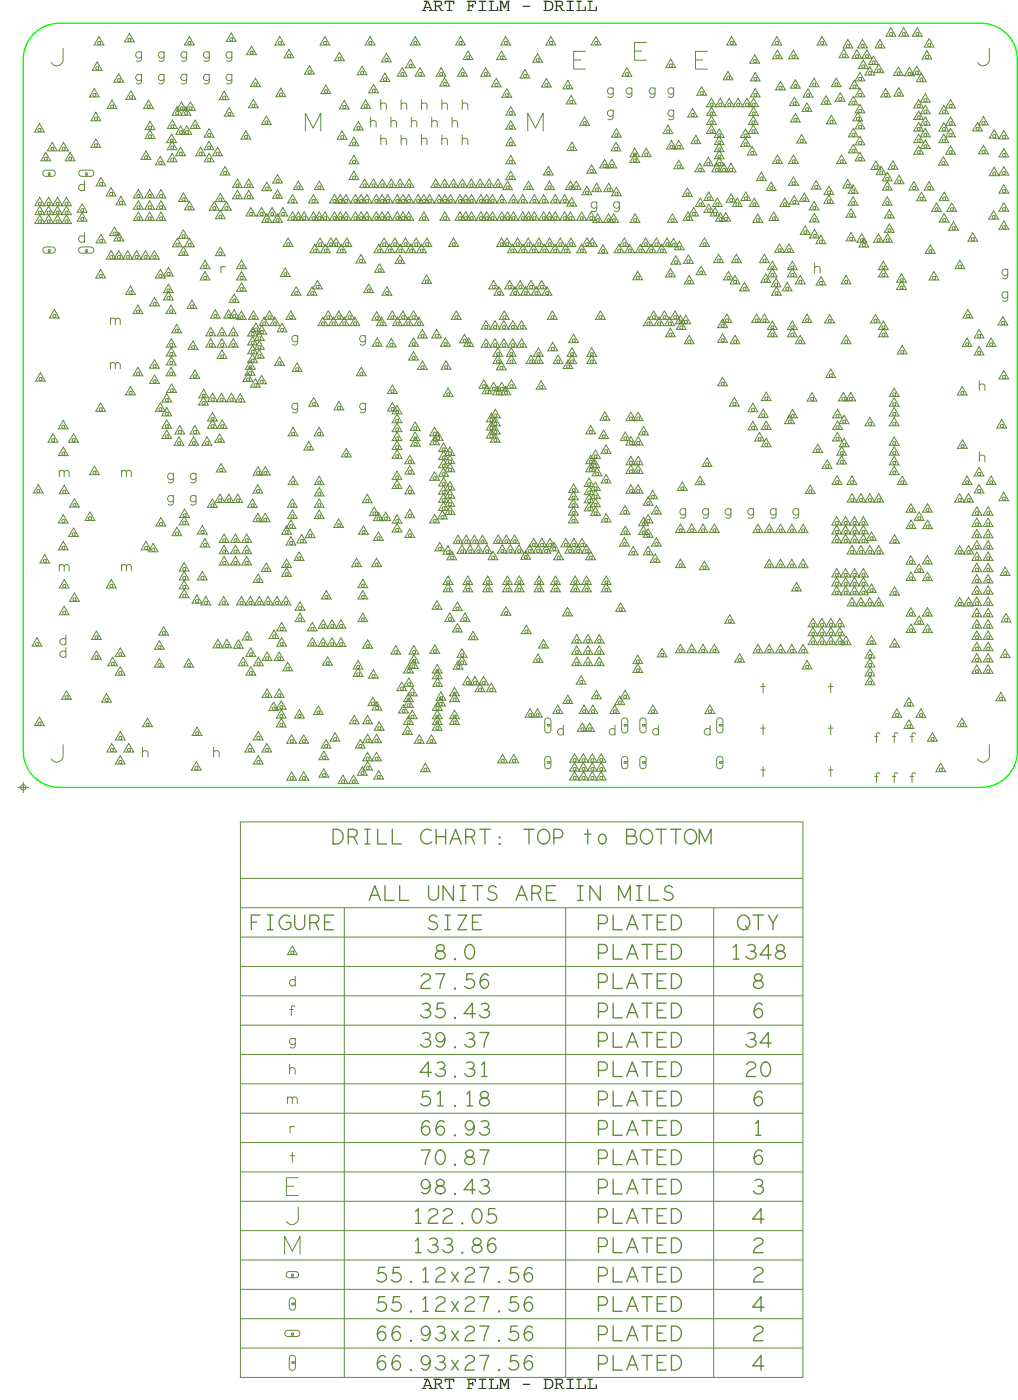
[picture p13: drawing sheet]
<svg xmlns="http://www.w3.org/2000/svg" width="114mm" height="157mm" viewBox="0 0 114 157" stroke-linecap="round" stroke-linejoin="round" font-family="sans-serif">
<defs><g id="words">
<g font-size="2.1">
<text x="47.5" y="1.2">ART FILM - DRILL</text>
<text x="47.5" y="156.3">ART FILM - DRILL</text>
</g>
<g font-size="1.7" fill="#638b3a">
<text x="47.3" y="94.9">CHART:</text>
<text x="65.7" y="94.9">to</text>
<text x="58.1" y="101.3">ARE</text>
<text x="28" y="104.6">FIGURE</text>
<text x="47.1" y="114.5">35.43</text>
<text x="47.1" y="117.8">39.37</text>
<text x="47.1" y="124.4">51.18</text>
<text x="47.1" y="121.1">43.31</text>
<text x="84.5" y="127.7">1</text>
<text x="84.5" y="134.3">3</text>
<text x="46.3" y="140.9">133.86</text>
</g>
</g></defs>
<!-- layer: Board Outline -->
<path d="M2.6 6.7v77.8zM6.7 2.6h103.6zM6.7 2.6a4.1 4.1 0 0 0-4.1 4.1M110.3 2.6a4.1 4.1 0 0 1 4.1 4.1M114.4 6.7v77.8zM2.6 84.5a4.1 4.1 0 0 0 4.1 4.1M6.7 88.6h103.6zM114.4 84.5a4.1 4.1 0 0 1-4.1 4.1" fill="none" stroke="#0f0" stroke-width=".15"/>
<!-- layer: Nets -->
<g fill="none" stroke="#638b3a" stroke-width=".11">
<path d="M4.4 13.9l.6 1h-1.1zM4.6 14.5a.18 .18 0 0 0-.3 0 .18 .18 0 0 0 0 .3 .18 .18 0 0 0 .3-.1M4.6 14.4v.4M4.9 19.2l.3-.1h.7l.2 .1 .1 .3-.1 .2-.2 .1h-.7l-.3-.1-.1-.2zM5.1 17.1l.6 1h-1.1zM5.3 17.7a.18 .18 0 0 0-.3 0 .18 .18 0 0 0 0 .3 .18 .18 0 0 0 .3 0M5.3 17.7v.3M5.6 19.4v.3l-.2 .1M5.6 19.5a.12 .12 0 0 0-.1 0 .12 .12 0 0 0 0 .1 .12 .12 0 0 0 .1 0M5.9 16l.5 1h-1.1zM6 16.6a.18 .18 0 0 0-.2 0 .18 .18 0 0 0 0 .3 .18 .18 0 0 0 .2 0M6 16.6v.3"/>
<path d="M7.1 5.4v1.4a.71 .71 0 0 1-.6 .6 .71 .71 0 0 1-.7-.4M7.1 16l.6 1h-1.1zM7.3 16.6a.18 .18 0 0 0-.3 0 .18 .18 0 0 0 0 .3 .18 .18 0 0 0 .3 0M7.3 16.6v.3M7.9 17.1l.5 1h-1.1zM8 17.7a.18 .18 0 0 0-.2 0 .18 .18 0 0 0 0 .3 .18 .18 0 0 0 .2 0M8 17.7v.3M8.9 19.2l.3-.1h1l.3 .1v.3v.2l-.3 .1h-1l-.3-.1-.1-.2zM9.8 19.4v.3l-.2 .1M9.8 19.5a.12 .12 0 0 0-.2 0 .12 .12 0 0 0 0 .1 .12 .12 0 0 0 .2 0M10.6 10l.6 .9h-1.1zM10.8 10.6a.18 .18 0 0 0-.3-.1 .18 .18 0 0 0 0 .3 .18 .18 0 0 0 .3 0"/>
<path d="M10.8 10.5v.4M10.8 15.6l.5 1h-1.1zM10.8 12.6l.5 1h-1.1zM10.9 7l.6 .9h-1.1zM10.9 16.2a.18 .18 0 0 0-.2 0 .18 .18 0 0 0 0 .3 .18 .18 0 0 0 .2 0M10.9 13.2a.18 .18 0 0 0-.2 0 .18 .18 0 0 0 0 .3 .18 .18 0 0 0 .2 0M10.9 13.2v.3M10.9 16.2v.3M11.1 7.6a.18 .18 0 0 0-.3-.1 .18 .18 0 0 0 0 .3 .18 .18 0 0 0 .3 0M11.1 7.5v.4M11.1 4.1l.6 1h-1.1zM11.3 4.7a.18 .18 0 0 0-.3 0 .18 .18 0 0 0 0 .3 .18 .18 0 0 0 .3-.1"/>
<path d="M11.3 4.7v.3M11.4 20l.5 .9h-1.1zM12.6 11.3l.5 .9h-1.1zM12.8 11.9a.18 .18 0 0 0-.3-.1 .18 .18 0 0 0 0 .3 .18 .18 0 0 0 .3 0M12.8 11.8v.4M13.3 8.3l.6 .9h-1.1zM13.5 8.9a.18 .18 0 0 0-.3 0 .18 .18 0 0 0 0 .3 .18 .18 0 0 0 .3-.1M13.5 8.8v.4M14.5 3.8l.6 .9h-1.1zM14.7 10.2l.6 1h-1.1zM14.7 4.4a.18 .18 0 0 0-.3-.1 .18 .18 0 0 0 0 .3 .18 .18 0 0 0 .3 0M14.7 4.3v.4"/>
<path d="M14.9 10.8a.18 .18 0 0 0-.3 0 .18 .18 0 0 0 0 .3 .18 .18 0 0 0 .3 0M14.9 10.8v.3M15.9 5.8v.9a.35 .35 0 0 1-.6 .1M15.9 8.3v.9a.35 .35 0 0 1-.6 .2M15.9 6a.36 .36 0 0 0-.5-.1 .36 .36 0 0 0 0 .5 .36 .36 0 0 0 .5 0M15.9 8.5a.36 .36 0 0 0-.5-.1 .36 .36 0 0 0 0 .6 .36 .36 0 0 0 .5-.1M16.4 17l.6 .9h-1.1zM16.6 17.6a.18 .18 0 0 0-.3 0 .18 .18 0 0 0 0 .2 .18 .18 0 0 0 .3 0M16.6 17.5v.4M16.7 11.3l.6 .9h-1.1zM16.9 14.6l.5 1h-1.1zM16.9 13.6l.5 1h-1.1z"/>
<path d="M16.9 11.9a.18 .18 0 0 0-.3-.1 .18 .18 0 0 0 0 .3 .18 .18 0 0 0 .3 0M16.9 11.8v.4M17 15.2a.18 .18 0 0 0-.2 0 .18 .18 0 0 0 0 .3 .18 .18 0 0 0 .2 0M17 14.2a.18 .18 0 0 0-.2 0 .18 .18 0 0 0 0 .3 .18 .18 0 0 0 .2 0M17 14.2v.3M17 15.2v.3M18 17.6l.6 .9h-1.1zM18.2 18.2a.18 .18 0 0 0-.3 0 .18 .18 0 0 0 0 .2 .18 .18 0 0 0 .3 0M18.2 18.1v.4M18.4 5.8v.9a.35 .35 0 0 1-.5 .1M18.4 8.3v.9a.35 .35 0 0 1-.5 .2M18.4 6a.36 .36 0 0 0-.5-.1 .36 .36 0 0 0 0 .5 .36 .36 0 0 0 .5 0"/>
<path d="M18.4 8.5a.36 .36 0 0 0-.5-.1 .36 .36 0 0 0 0 .6 .36 .36 0 0 0 .5-.1M19.3 15.1l.5 .9h-1.1zM19.4 15.9l.5 .9h-1.1zM19.4 17.3l.5 .9h-1.1zM19.4 13.5l.5 1h-1.1zM19.5 15.7a.18 .18 0 0 0-.3 0 .18 .18 0 0 0 0 .2 .18 .18 0 0 0 .3 0M19.5 15.6v.4M19.5 16.5a.18 .18 0 0 0-.3 0 .18 .18 0 0 0 0 .2 .18 .18 0 0 0 .3 0M19.5 17.9a.18 .18 0 0 0-.3-.1 .18 .18 0 0 0 0 .3 .18 .18 0 0 0 .3 0M19.5 16.4v.4M19.5 17.8v.4M19.5 14.1a.18 .18 0 0 0-.2 0 .18 .18 0 0 0 0 .3 .18 .18 0 0 0 .2-.1"/>
<path d="M19.5 14v.4M19.9 12l.6 1h-1.1zM20.1 12.6a.18 .18 0 0 0-.3 0 .18 .18 0 0 0 0 .3 .18 .18 0 0 0 .3-.1M20.1 12.6v.3M20.3 16.6l.6 .9h-1.1zM20.3 14.2l.6 .9h-1.1zM20.4 11.5l.6 .9h-1.1zM20.5 17.2a.18 .18 0 0 0-.3 0 .18 .18 0 0 0 0 .2 .18 .18 0 0 0 .3 0M20.5 17.1v.4M20.5 14.8a.18 .18 0 0 0-.3-.1 .18 .18 0 0 0 0 .3 .18 .18 0 0 0 .3 0M20.5 14.7v.4M20.6 12.1a.18 .18 0 0 0-.3-.1 .18 .18 0 0 0 0 .3 .18 .18 0 0 0 .3 0"/>
<path d="M20.6 12v.4M20.9 12l.6 1h-1.1zM21 8.3v.9a.35 .35 0 0 1-.6 .2M21 5.8v.9a.35 .35 0 0 1-.6 .1M21 8.5a.36 .36 0 0 0-.6-.1 .36 .36 0 0 0 0 .6 .36 .36 0 0 0 .6-.1M21 6a.36 .36 0 0 0-.6-.1 .36 .36 0 0 0 0 .5 .36 .36 0 0 0 .6 0M21 14.2l.5 .9h-1.1zM21.1 12.6a.18 .18 0 0 0-.3 0 .18 .18 0 0 0 0 .3 .18 .18 0 0 0 .3-.1M21.1 12.6v.3M21.2 14.8a.18 .18 0 0 0-.3-.1 .18 .18 0 0 0 0 .3 .18 .18 0 0 0 .3 0M21.2 14.7v.4M21.3 4.1l.5 1h-1.1z"/>
<path d="M21.4 11.5l.6 .9h-1.1zM21.5 4.7a.18 .18 0 0 0-.3 0 .18 .18 0 0 0 0 .3 .18 .18 0 0 0 .3-.1M21.5 4.7v.3M21.6 12.1a.18 .18 0 0 0-.3-.1 .18 .18 0 0 0 0 .3 .18 .18 0 0 0 .3 0M21.6 12v.4M21.9 13.5l.6 1h-1.1zM22.1 14.1a.18 .18 0 0 0-.3 0 .18 .18 0 0 0 0 .3 .18 .18 0 0 0 .3-.1M22.1 14v.4M22.6 16.6l.5 .9h-1.1zM22.7 17.2a.18 .18 0 0 0-.3 0 .18 .18 0 0 0 0 .2 .18 .18 0 0 0 .3 0M22.7 17.1v.4M23.5 14.5l.6 .9h-1.1z"/>
<path d="M23.5 15.9l.6 .9h-1.1zM23.5 17.3l.6 .9h-1.1zM23.5 5.8v.9a.35 .35 0 0 1-.6 .1M23.5 8.3v.9a.35 .35 0 0 1-.6 .2M23.5 6a.36 .36 0 0 0-.5-.1 .36 .36 0 0 0 0 .5 .36 .36 0 0 0 .5 0M23.5 8.5a.36 .36 0 0 0-.5-.1 .36 .36 0 0 0 0 .6 .36 .36 0 0 0 .5-.1M23.7 15.1a.18 .18 0 0 0-.3 0 .18 .18 0 0 0 0 .2 .18 .18 0 0 0 .3 0M23.7 15v.4M23.7 16.5a.18 .18 0 0 0-.3 0 .18 .18 0 0 0 0 .2 .18 .18 0 0 0 .3 0M23.7 17.9a.18 .18 0 0 0-.3-.1 .18 .18 0 0 0 0 .3 .18 .18 0 0 0 .3 0M23.7 16.4v.4M23.7 17.8v.4"/>
<path d="M24.5 16.6l.5 .9h-1.1zM24.6 17.2a.18 .18 0 0 0-.2 0 .18 .18 0 0 0 0 .2 .18 .18 0 0 0 .2 0M24.6 17.1v.4M25.2 10.3l.5 .9h-1.1zM25.3 18.7l.5 1h-1.1zM25.4 10.9a.18 .18 0 0 0-.3 0 .18 .18 0 0 0 0 .2 .18 .18 0 0 0 .3 0M25.4 10.8v.4M25.5 19.3a.18 .18 0 0 0-.3 0 .18 .18 0 0 0 0 .3 .18 .18 0 0 0 .3 0M25.5 19.3v.3M25.8 12.1l.5 1h-1.1zM25.9 12.7a.18 .18 0 0 0-.2 0 .18 .18 0 0 0 0 .3 .18 .18 0 0 0 .2-.1M25.9 12.7v.3"/>
<path d="M26 3.7l.5 .9h-1.1zM26.1 5.8v.9a.35 .35 0 0 1-.6 .1M26.1 8.3v.9a.35 .35 0 0 1-.6 .2M26.1 6a.36 .36 0 0 0-.6-.1 .36 .36 0 0 0 0 .5 .36 .36 0 0 0 .6 0M26.1 8.5a.36 .36 0 0 0-.6-.1 .36 .36 0 0 0 0 .6 .36 .36 0 0 0 .6-.1M26.2 4.3a.18 .18 0 0 0-.3 0 .18 .18 0 0 0 0 .3 .18 .18 0 0 0 .3-.1M26.2 4.2v.4M27.6 14.7l.6 1h-1.1zM27.8 15.3a.18 .18 0 0 0-.3 0 .18 .18 0 0 0 0 .3 .18 .18 0 0 0 .3-.1M27.8 15.2v.4M28.3 5.2l.5 .9h-1.1zM28.4 5.8a.18 .18 0 0 0-.2 0 .18 .18 0 0 0 0 .3 .18 .18 0 0 0 .2-.1"/>
<path d="M28.4 5.7v.4M28.5 11.2l.5 .9h-1.1zM28.7 11.8a.18 .18 0 0 0-.3 0 .18 .18 0 0 0 0 .2 .18 .18 0 0 0 .3 0M28.7 11.7v.4M28.7 8.8l.6 .9h-1.1zM28.9 9.4a.18 .18 0 0 0-.3 0 .18 .18 0 0 0 0 .3 .18 .18 0 0 0 .3-.1M28.9 9.3v.4M29.9 13.1l.6 .9h-1.1zM30.1 13.7a.18 .18 0 0 0-.3-.1 .18 .18 0 0 0 0 .3 .18 .18 0 0 0 .3 0M30.1 13.6v.4M31.2 19.6l.5 1h-1.1zM31.5 4.1l.5 1h-1.1z"/>
<path d="M31.6 9.9l.5 1h-1.1zM31.6 4.7a.18 .18 0 0 0-.3 0 .18 .18 0 0 0 0 .3 .18 .18 0 0 0 .3-.1M31.6 4.7v.3M31.7 10.5a.18 .18 0 0 0-.2 0 .18 .18 0 0 0 0 .3 .18 .18 0 0 0 .2 0M31.7 10.5v.3M32.5 5.6l.5 .9h-1.1zM32.7 6.2a.18 .18 0 0 0-.3-.1 .18 .18 0 0 0 0 .3 .18 .18 0 0 0 .3 0M32.7 6.1v.4M34.3 14.7v-2l.9 1.7 .9-1.7v2M34.8 7.4l.5 .9h-1.1zM35 8a.18 .18 0 0 0-.3 0 .18 .18 0 0 0 0 .2 .18 .18 0 0 0 .3 0M35 7.9v.4"/>
<path d="M36.5 4.1l.6 1h-1.1zM36.6 9.6l.6 .9h-1.1zM36.7 4.7a.18 .18 0 0 0-.3 0 .18 .18 0 0 0 0 .3 .18 .18 0 0 0 .3-.1M36.7 4.7v.3M36.8 10.2a.18 .18 0 0 0-.3 0 .18 .18 0 0 0 0 .2 .18 .18 0 0 0 .3 0M36.8 10.1v.4M38.2 5.9l.5 .9h-1.1zM38.3 6.5a.18 .18 0 0 0-.2 0 .18 .18 0 0 0 0 .2 .18 .18 0 0 0 .2 0M38.3 6.4v.4M38.5 14.7l.5 1h-1.1zM38.6 15.3a.18 .18 0 0 0-.2 0 .18 .18 0 0 0 0 .3 .18 .18 0 0 0 .2 0M38.6 15.3v.3"/>
<path d="M38.7 11.3l.6 1h-1.1zM38.9 11.9a.18 .18 0 0 0-.3 0 .18 .18 0 0 0 0 .3 .18 .18 0 0 0 .3-.1M38.9 11.8v.4M39.8 19.3l.5 .9h-1.1zM39.8 15.4l.5 1h-1.1zM39.8 17.5l.5 .9h-1.1zM40 19.9a.18 .18 0 0 0-.3-.1 .18 .18 0 0 0 0 .3 .18 .18 0 0 0 .3 0M40 16.1a.18 .18 0 0 0-.3-.1 .18 .18 0 0 0 0 .3 .18 .18 0 0 0 .3 0M40 18.1a.18 .18 0 0 0-.3 0 .18 .18 0 0 0 0 .2 .18 .18 0 0 0 .3 0M40 16v.4M40 18v.4M40 19.8v.4"/>
<path d="M40.3 13.7l.5 .9h-1.1zM40.5 14.3a.18 .18 0 0 0-.3 0 .18 .18 0 0 0 0 .2 .18 .18 0 0 0 .3 0M40.5 14.2v.4M40.7 7.5l.6 .9h-1.1zM40.9 8.1a.18 .18 0 0 0-.3-.1 .18 .18 0 0 0 0 .3 .18 .18 0 0 0 .3 0M40.9 8v.4M41.1 11.2l.6 1h-1.1zM41.3 11.8a.18 .18 0 0 0-.3 0 .18 .18 0 0 0 0 .3 .18 .18 0 0 0 .3 0M41.3 11.8v.3M41.6 4.1l.6 1h-1.1zM41.7 13.7l.1-.1a.34 .34 0 0 1 .5 .2v.5M41.7 13.2v1.1"/>
<path d="M41.8 4.7a.18 .18 0 0 0-.3 0 .18 .18 0 0 0 0 .3 .18 .18 0 0 0 .3-.1M41.8 4.7v.3M42 9.5l.6 .9h-1.1zM42.2 10.1a.18 .18 0 0 0-.3 0 .18 .18 0 0 0 0 .2 .18 .18 0 0 0 .3 0M42.2 10v.4M42.8 15.7l.2-.1a.34 .34 0 0 1 .4 .1v.6M42.8 11.7l.2-.1a.34 .34 0 0 1 .4 .2v.5M42.8 11.2v1.1M42.8 15.2v1.1M43.3 8.2l.5 1h-1.1zM43.4 6l.6 1h-1.1zM43.4 8.8a.18 .18 0 0 0-.2 0 .18 .18 0 0 0 0 .3 .18 .18 0 0 0 .2 0"/>
<path d="M43.4 8.8v.3M43.6 6.6a.18 .18 0 0 0-.3 0 .18 .18 0 0 0 0 .3 .18 .18 0 0 0 .3-.1M43.6 6.6v.3M44 13.7l.1-.1a.34 .34 0 0 1 .5 .2v.5M44 13.2v1.1M45.1 15.7l.2-.1a.34 .34 0 0 1 .4 .1v.6M45.1 11.7l.2-.1a.34 .34 0 0 1 .4 .2v.5M45.1 11.2v1.1M45.1 15.2v1.1M45.2 7.6l.6 1h-1.1zM45.4 8.2a.18 .18 0 0 0-.3 0 .18 .18 0 0 0 0 .3 .18 .18 0 0 0 .3 0M45.4 8.2v.3"/>
<path d="M46.1 6.7l.6 .9h-1.1zM46.2 13.7l.2-.1a.34 .34 0 0 1 .5 .2v.5M46.2 13.2v1.1M46.3 7.3a.18 .18 0 0 0-.3 0 .18 .18 0 0 0 0 .2 .18 .18 0 0 0 .3 0M46.3 7.2v.4M46.7 4.1l.5 1h-1.1zM46.9 4.7a.18 .18 0 0 0-.3 0 .18 .18 0 0 0 0 .3 .18 .18 0 0 0 .3-.1M46.9 4.7v.3M47.2 7.6l.6 1h-1.1zM47.4 8.2a.18 .18 0 0 0-.3 0 .18 .18 0 0 0 0 .3 .18 .18 0 0 0 .3 0M47.4 8.2v.3M47.4 15.7l.2-.1a.34 .34 0 0 1 .4 .1v.6"/>
<path d="M47.4 11.7l.2-.1a.34 .34 0 0 1 .4 .2v.5M47.4 11.2v1.1M47.4 15.2v1.1M48.5 13.7l.2-.1a.34 .34 0 0 1 .5 .2v.5M48.5 13.2v1.1M49.6 7.6l.5 1h-1.1zM49.7 11.7l.2-.1a.34 .34 0 0 1 .4 .2v.5M49.7 15.7l.2-.1a.34 .34 0 0 1 .4 .1v.6M49.7 11.2v1.1M49.7 15.2v1.1M49.8 8.2a.18 .18 0 0 0-.3 0 .18 .18 0 0 0 0 .3 .18 .18 0 0 0 .3 0M49.8 8.2v.3"/>
<path d="M50 8.7l.5 1h-1.1zM50.2 9.3a.18 .18 0 0 0-.3 0 .18 .18 0 0 0 0 .3 .18 .18 0 0 0 .3 0M50.2 9.3v.3M50.8 13.7l.2-.1a.34 .34 0 0 1 .4 .2v.5M50.8 13.2v1.1M51.8 4.1l.5 1h-1.1zM51.9 4.7a.18 .18 0 0 0-.2 0 .18 .18 0 0 0 0 .3 .18 .18 0 0 0 .2-.1M51.9 4.7v.3M52 15.7l.2-.1a.34 .34 0 0 1 .4 .1v.6M52 11.7l.2-.1a.34 .34 0 0 1 .4 .2v.5M52 11.2v1.1M52 15.2v1.1"/>
<path d="M52 7.6l.5 1h-1.1zM52.2 8.2a.18 .18 0 0 0-.3 0 .18 .18 0 0 0 0 .3 .18 .18 0 0 0 .3 0M52.2 8.2v.3M52.6 5.7l.6 1h-1.1zM52.8 6.3a.18 .18 0 0 0-.3 0 .18 .18 0 0 0 0 .3 .18 .18 0 0 0 .3 0M52.8 6.3v.3M54.6 7.6l.6 1h-1.1zM54.8 8.2a.18 .18 0 0 0-.3 0 .18 .18 0 0 0 0 .3 .18 .18 0 0 0 .3 0M54.8 8.2v.3M55.8 8.8l.5 1h-1.1zM56 9.4a.18 .18 0 0 0-.3 0 .18 .18 0 0 0 0 .3 .18 .18 0 0 0 .3 0M56 9.4v.3"/>
<path d="M56.4 5.8l.5 .9h-1.1zM56.5 6.4a.18 .18 0 0 0-.2-.1 .18 .18 0 0 0 0 .3 .18 .18 0 0 0 .2 0M56.5 6.3v.4M56.9 4.1l.5 1h-1.1zM57 10l.5 .9h-1.1zM57 4.7a.18 .18 0 0 0-.3 0 .18 .18 0 0 0 0 .3 .18 .18 0 0 0 .3-.1M57 4.7v.3M57.1 10.6a.18 .18 0 0 0-.2 0 .18 .18 0 0 0 0 .3 .18 .18 0 0 0 .2-.1M57.1 10.5v.4M57.4 19.3l.6 .9h-1.1zM57.4 15.4l.6 1h-1.1zM57.4 17.5l.6 .9h-1.1z"/>
<path d="M57.4 12l.6 1h-1.1zM57.4 13.6l.6 .9h-1.1zM57.6 19.9a.18 .18 0 0 0-.3-.1 .18 .18 0 0 0 0 .3 .18 .18 0 0 0 .3 0M57.6 16.1a.18 .18 0 0 0-.3-.1 .18 .18 0 0 0 0 .3 .18 .18 0 0 0 .3 0M57.6 18.1a.18 .18 0 0 0-.3 0 .18 .18 0 0 0 0 .2 .18 .18 0 0 0 .3 0M57.6 12.6a.18 .18 0 0 0-.3 0 .18 .18 0 0 0 0 .3 .18 .18 0 0 0 .3-.1M57.6 14.2a.18 .18 0 0 0-.3 0 .18 .18 0 0 0 0 .2 .18 .18 0 0 0 .3 0M57.6 12.5v.4M57.6 14.1v.4M57.6 16v.4M57.6 18v.4M57.6 19.8v.4"/>
<path d="M59 7.8l.6 1h-1.1zM59.2 8.4a.18 .18 0 0 0-.3 0 .18 .18 0 0 0 0 .3 .18 .18 0 0 0 .3 0M59.2 8.4v.3M59.3 14.7v-2l.9 1.7 .9-1.7v2M60.4 6l.6 1h-1.1zM60.6 6.7a.18 .18 0 0 0-.3-.1 .18 .18 0 0 0 0 .3 .18 .18 0 0 0 .3 0M60.6 6.6v.4M61.4 8.8l.6 1h-1.1zM61.6 9.5a.18 .18 0 0 0-.3-.1 .18 .18 0 0 0 0 .3 .18 .18 0 0 0 .3 0M61.6 9.4v.4M61.6 18.7l.6 1h-1.1zM61.8 19.3a.18 .18 0 0 0-.3 0 .18 .18 0 0 0 0 .3 .18 .18 0 0 0 .3 0"/>
<path d="M61.8 19.3v.3M61.9 4.1l.6 1h-1.1zM62.1 4.7a.18 .18 0 0 0-.3 0 .18 .18 0 0 0 0 .3 .18 .18 0 0 0 .3-.1M62.1 4.7v.3M63.8 9l.6 1h-1.1zM64 9.7a.18 .18 0 0 0-.3-.1 .18 .18 0 0 0 0 .3 .18 .18 0 0 0 .3 0M64 9.6v.4M64.2 10.7l.6 1h-1.1zM64.3 16l.6 .9h-1.1zM64.4 11.3a.18 .18 0 0 0-.3 0 .18 .18 0 0 0 0 .3 .18 .18 0 0 0 .3 0M64.4 11.3v.4M64.5 16.6a.18 .18 0 0 0-.3 0 .18 .18 0 0 0 0 .2 .18 .18 0 0 0 .3 0"/>
<path d="M64.5 16.5v.4M64.5 6.7h.8M65.7 13.2l.6 .9h-1.1zM65.8 5.8h-1.3v2h1.3M65.9 13.8a.18 .18 0 0 0-.3-.1 .18 .18 0 0 0 0 .3 .18 .18 0 0 0 .3 0M65.9 13.7v.4M66.5 18.5l.6 1h-1.1zM66.7 19.1a.18 .18 0 0 0-.3 0 .18 .18 0 0 0 0 .3 .18 .18 0 0 0 .3 0M66.7 19.1v.3M67 4.1l.6 1h-1.1zM67.2 4.7a.18 .18 0 0 0-.3 0 .18 .18 0 0 0 0 .3 .18 .18 0 0 0 .3-.1M67.2 4.7v.3"/>
<path d="M68 17.9l.5 1h-1.1zM68.1 18.5a.18 .18 0 0 0-.2 0 .18 .18 0 0 0 0 .3 .18 .18 0 0 0 .2 0M68.1 18.5v.3M68.8 17.9l.5 1h-1.1zM68.9 12.4v.8a.35 .35 0 0 1-.5 .2M68.9 9.9v.8a.35 .35 0 0 1-.5 .2M68.9 12.5a.36 .36 0 0 0-.5 0 .36 .36 0 0 0 0 .5 .36 .36 0 0 0 .5-.1M68.9 10a.36 .36 0 0 0-.5 0 .36 .36 0 0 0 0 .5 .36 .36 0 0 0 .5-.1M69 18.5a.18 .18 0 0 0-.3 0 .18 .18 0 0 0 0 .3 .18 .18 0 0 0 .3 0M69 18.5v.3M69.3 16l.5 1h-1.1zM69.3 14.5l.5 .9h-1.1z"/>
<path d="M69.4 16.6a.18 .18 0 0 0-.2 0 .18 .18 0 0 0 0 .3 .18 .18 0 0 0 .2 0M69.4 16.6v.3M69.5 15.1a.18 .18 0 0 0-.3 0 .18 .18 0 0 0 0 .2 .18 .18 0 0 0 .3 0M69.5 15v.4M70.5 7.6l.5 1h-1.1zM70.6 8.2a.18 .18 0 0 0-.2 0 .18 .18 0 0 0 0 .3 .18 .18 0 0 0 .2 0M70.6 8.2v.3M71 9.9v.8a.35 .35 0 0 1-.5 .2M71 10a.36 .36 0 0 0-.5 0 .36 .36 0 0 0 0 .5 .36 .36 0 0 0 .5-.1M71.3 5.7h.8M71.4 17.3l.5 1h-1.1zM71.4 16.7l.5 .9h-1.1z"/>
<path d="M71.5 17.9a.18 .18 0 0 0-.2 0 .18 .18 0 0 0 0 .3 .18 .18 0 0 0 .2 0M71.5 17.3a.18 .18 0 0 0-.2 0 .18 .18 0 0 0 0 .2 .18 .18 0 0 0 .2 0M71.5 17.2v.4M71.5 17.9v.3M72.7 16.7l.5 .9h-1.1zM72.7 4.8h-1.4v2h1.4M72.8 17.3a.18 .18 0 0 0-.2 0 .18 .18 0 0 0 0 .2 .18 .18 0 0 0 .2 0M72.8 17.2v.4M73.6 9.9v.8a.35 .35 0 0 1-.5 .2M73.6 10a.36 .36 0 0 0-.5 0 .36 .36 0 0 0 0 .5 .36 .36 0 0 0 .5-.1M75.1 14.1l.6 .9h-1.1zM75.3 14.7a.18 .18 0 0 0-.3 0 .18 .18 0 0 0 0 .2 .18 .18 0 0 0 .3 0"/>
<path d="M75.3 14.6v.4M75.4 6.7l.6 .9h-1.1zM75.5 15.8l.5 1h-1.1zM75.6 7.3a.18 .18 0 0 0-.3-.1 .18 .18 0 0 0 0 .3 .18 .18 0 0 0 .3 0M75.6 7.2v.4M75.7 16.4a.18 .18 0 0 0-.3 0 .18 .18 0 0 0 0 .3 .18 .18 0 0 0 .3-.1M75.7 16.4v.3M75.7 12.4v.8a.35 .35 0 0 1-.5 .2M75.7 9.9v.8a.35 .35 0 0 1-.5 .2M75.7 12.5a.36 .36 0 0 0-.5 0 .36 .36 0 0 0 0 .5 .36 .36 0 0 0 .5-.1M75.7 10a.36 .36 0 0 0-.5 0 .36 .36 0 0 0 0 .5 .36 .36 0 0 0 .5-.1M76.3 18l.6 1h-1.1z"/>
<path d="M76.3 15.8l.6 1h-1.1zM76.5 18.6a.18 .18 0 0 0-.3 0 .18 .18 0 0 0 0 .3 .18 .18 0 0 0 .3 0M76.5 16.4a.18 .18 0 0 0-.3 0 .18 .18 0 0 0 0 .3 .18 .18 0 0 0 .3-.1M76.5 16.4v.3M76.5 18.6v.3M77.9 12.2l.5 1h-1.1zM78 12.8a.18 .18 0 0 0-.2 0 .18 .18 0 0 0 0 .3 .18 .18 0 0 0 .2-.1M78 12.8v.3M78.2 6.7h.8M78.2 15.2l.6 1h-1.1zM78.4 15.8a.18 .18 0 0 0-.3 0 .18 .18 0 0 0 0 .3 .18 .18 0 0 0 .3-.1M78.4 15.8v.3"/>
<path d="M78.7 18.4l.5 .9h-1.1zM78.8 19a.18 .18 0 0 0-.2 0 .18 .18 0 0 0 0 .2 .18 .18 0 0 0 .2 0M78.8 18.9v.4M78.9 9.8l.5 .9h-1.1zM79.1 10.4a.18 .18 0 0 0-.3-.1 .18 .18 0 0 0 0 .3 .18 .18 0 0 0 .3 0M79.1 10.3v.4M79.5 5.8h-1.3v2h1.3M79.6 17.7l.6 1h-1.1zM79.8 18.3a.18 .18 0 0 0-.3 0 .18 .18 0 0 0 0 .3 .18 .18 0 0 0 .3-.1M79.8 18.2v.4M80 13.1l.5 .9h-1.1zM80 11.1l.5 .9h-1.1z"/>
<path d="M80 12.1l.5 .9h-1.1zM80 14.1l.5 .9h-1.1zM80.1 13.7a.18 .18 0 0 0-.2-.1 .18 .18 0 0 0 0 .3 .18 .18 0 0 0 .2 0M80.1 11.7a.18 .18 0 0 0-.2-.1 .18 .18 0 0 0 0 .3 .18 .18 0 0 0 .2 0M80.1 12.7a.18 .18 0 0 0-.2-.1 .18 .18 0 0 0 0 .3 .18 .18 0 0 0 .2 0M80.1 14.7a.18 .18 0 0 0-.2-.1 .18 .18 0 0 0 0 .3 .18 .18 0 0 0 .2 0M80.1 11.6v.4M80.1 12.6v.4M80.1 13.6v.4M80.1 14.6v.4M80.6 18.4l.5 .9h-1.1zM80.8 19a.18 .18 0 0 0-.3 0 .18 .18 0 0 0 0 .2 .18 .18 0 0 0 .3 0"/>
<path d="M80.8 18.9v.4M80.9 14.5l.5 1h-1.1zM80.9 15.3l.5 1h-1.1zM80.9 16.1l.5 1h-1.1zM80.9 16.9l.5 1h-1.1zM80.9 17.7l.5 1h-1.1zM81 11.1l.5 .9h-1.1zM81 15.1a.18 .18 0 0 0-.2 0 .18 .18 0 0 0 0 .3 .18 .18 0 0 0 .2-.1M81 15.9a.18 .18 0 0 0-.2 0 .18 .18 0 0 0 0 .3 .18 .18 0 0 0 .2-.1M81 16.7a.18 .18 0 0 0-.2 0 .18 .18 0 0 0 0 .3 .18 .18 0 0 0 .2-.1M81 17.5a.18 .18 0 0 0-.2 0 .18 .18 0 0 0 0 .3 .18 .18 0 0 0 .2-.1M81 18.3a.18 .18 0 0 0-.2 0 .18 .18 0 0 0 0 .3 .18 .18 0 0 0 .2-.1"/>
<path d="M81 15.1v.3M81 15.9v.3M81 16.7v.3M81 17.5v.3M81 18.3v.3M81.1 11.7a.18 .18 0 0 0-.2-.1 .18 .18 0 0 0 0 .3 .18 .18 0 0 0 .2 0M81.1 11.6v.4M81.4 18.4l.5 .9h-1.1zM81.6 19a.18 .18 0 0 0-.3 0 .18 .18 0 0 0 0 .2 .18 .18 0 0 0 .3 0M81.6 18.9v.4M81.9 8l.5 1h-1.1zM82 11.1l.5 .9h-1.1z"/>
<path d="M82 8.6a.18 .18 0 0 0-.3 0 .18 .18 0 0 0 0 .3 .18 .18 0 0 0 .3 0M82 8.6v.3M82.1 11.7a.18 .18 0 0 0-.2-.1 .18 .18 0 0 0 0 .3 .18 .18 0 0 0 .2 0M82.1 11.6v.4M82.2 18.4l.5 .9h-1.1zM82.3 4.1l.5 1h-1.1zM82.4 19a.18 .18 0 0 0-.3 0 .18 .18 0 0 0 0 .2 .18 .18 0 0 0 .3 0M82.4 18.9v.4M82.4 4.7a.18 .18 0 0 0-.3 0 .18 .18 0 0 0 0 .3 .18 .18 0 0 0 .3-.1M82.4 4.7v.3M83 11.1l.5 .9h-1.1zM83.1 11.7a.18 .18 0 0 0-.2-.1 .18 .18 0 0 0 0 .3 .18 .18 0 0 0 .2 0"/>
<path d="M83.1 11.6v.4M83.8 14.5l.6 1h-1.1zM83.8 15.5l.6 1h-1.1zM84 15.1a.18 .18 0 0 0-.3 0 .18 .18 0 0 0 0 .3 .18 .18 0 0 0 .3-.1M84 16.1a.18 .18 0 0 0-.3 0 .18 .18 0 0 0 0 .3 .18 .18 0 0 0 .3-.1M84 15.1v.3M84 16.1v.3M84 11.1l.5 .9h-1.1zM84.1 11.7a.18 .18 0 0 0-.2-.1 .18 .18 0 0 0 0 .3 .18 .18 0 0 0 .2 0M84.1 11.6v.4M84.6 16.5l.5 .9h-1.1zM84.7 13.1l.5 .9h-1.1z"/>
<path d="M84.7 14.1l.5 .9h-1.1zM84.7 17.1a.18 .18 0 0 0-.2 0 .18 .18 0 0 0 0 .2 .18 .18 0 0 0 .2 0M84.7 17v.4M84.7 11.1l.6 .9h-1.1zM84.7 12.1l.6 .9h-1.1zM84.9 6.2l.5 .9h-1.1zM84.9 13.7a.18 .18 0 0 0-.3-.1 .18 .18 0 0 0 0 .3 .18 .18 0 0 0 .3 0M84.9 14.7a.18 .18 0 0 0-.3-.1 .18 .18 0 0 0 0 .3 .18 .18 0 0 0 .3 0M84.9 13.6v.4M84.9 14.6v.4M84.9 11.7a.18 .18 0 0 0-.3-.1 .18 .18 0 0 0 0 .3 .18 .18 0 0 0 .3 0M84.9 12.7a.18 .18 0 0 0-.3-.1 .18 .18 0 0 0 0 .3 .18 .18 0 0 0 .3 0"/>
<path d="M84.9 11.6v.4M84.9 12.6v.4M84.9 10l.6 .9h-1.1zM84.9 8.2l.6 .9h-1.1zM85 6.8a.18 .18 0 0 0-.3-.1 .18 .18 0 0 0 0 .3 .18 .18 0 0 0 .3 0M85 6.7v.4M85.1 10.6a.18 .18 0 0 0-.3-.1 .18 .18 0 0 0 0 .3 .18 .18 0 0 0 .3 0M85.1 8.8a.18 .18 0 0 0-.3-.1 .18 .18 0 0 0 0 .3 .18 .18 0 0 0 .3 0M85.1 8.7v.4M85.1 10.5v.4M85.6 19.4l.5 .9h-1.1zM85.8 20a.18 .18 0 0 0-.3 0 .18 .18 0 0 0 0 .2 .18 .18 0 0 0 .3 0"/>
<path d="M85.8 19.9v.4M87.3 4.1l.6 1h-1.1zM87.4 5.7l.6 .9h-1.1zM87.4 17.4l.6 1h-1.1zM87.5 4.7a.18 .18 0 0 0-.3 0 .18 .18 0 0 0 0 .3 .18 .18 0 0 0 .3-.1M87.5 4.7v.3M87.6 6.3a.18 .18 0 0 0-.3-.1 .18 .18 0 0 0 0 .3 .18 .18 0 0 0 .3 0M87.6 6.2v.4M87.6 18a.18 .18 0 0 0-.3 0 .18 .18 0 0 0 0 .3 .18 .18 0 0 0 .3 0M87.6 18v.3M87.7 9.2l.6 .9h-1.1zM87.9 9.8a.18 .18 0 0 0-.3 0 .18 .18 0 0 0 0 .2 .18 .18 0 0 0 .3 0"/>
<path d="M87.9 9.7v.4M89.2 5.7l.6 .9h-1.1zM89.2 17.4l.6 1h-1.1zM89.2 19.9l.6 1h-1.1zM89.3 10.9l.6 1h-1.1zM89.4 6.3a.18 .18 0 0 0-.3-.1 .18 .18 0 0 0 0 .3 .18 .18 0 0 0 .3 0M89.4 6.2v.4M89.4 18a.18 .18 0 0 0-.3 0 .18 .18 0 0 0 0 .3 .18 .18 0 0 0 .3 0M89.4 18v.3M89.4 9l.6 .9h-1.1zM89.4 12.8l.6 .9h-1.1zM89.5 11.5a.18 .18 0 0 0-.3 0 .18 .18 0 0 0 0 .3 .18 .18 0 0 0 .3 0"/>
<path d="M89.5 11.5v.3M89.6 9.6a.18 .18 0 0 0-.3 0 .18 .18 0 0 0 0 .2 .18 .18 0 0 0 .3 0M89.6 9.5v.4M89.6 13.4a.18 .18 0 0 0-.3 0 .18 .18 0 0 0 0 .2 .18 .18 0 0 0 .3 0M89.6 13.3v.4M90.1 15.1l.6 1h-1.1zM90.3 15.7a.18 .18 0 0 0-.3 0 .18 .18 0 0 0 0 .3 .18 .18 0 0 0 .3 0M90.3 15.7v.3M90.7 11.6l.6 .9h-1.1zM90.8 10l.6 .9h-1.1zM90.9 12.2a.18 .18 0 0 0-.3 0 .18 .18 0 0 0 0 .2 .18 .18 0 0 0 .3 0M90.9 12.1v.4"/>
<path d="M91 10.6a.18 .18 0 0 0-.3 0 .18 .18 0 0 0 0 .2 .18 .18 0 0 0 .3 0M91 10.5v.4M91.5 8.8l.6 1h-1.1zM91.7 9.4a.18 .18 0 0 0-.3 0 .18 .18 0 0 0 0 .3 .18 .18 0 0 0 .3-.1M91.7 9.3v.4M92.4 4.1l.6 1h-1.1zM92.6 4.7a.18 .18 0 0 0-.3 0 .18 .18 0 0 0 0 .3 .18 .18 0 0 0 .3-.1M92.6 4.7v.3M92.9 10.8l.5 .9h-1.1zM93 11.4a.18 .18 0 0 0-.2 0 .18 .18 0 0 0 0 .2 .18 .18 0 0 0 .2 0M93 11.3v.4M93.5 13l.5 .9h-1.1z"/>
<path d="M93.6 13.6a.18 .18 0 0 0-.2 0 .18 .18 0 0 0 0 .2 .18 .18 0 0 0 .2 0M93.6 13.5v.4M94 8.8l.6 .9h-1.1zM94.2 9.4a.18 .18 0 0 0-.3 0 .18 .18 0 0 0 0 .3 .18 .18 0 0 0 .3-.1M94.2 9.3v.4M94.5 10.4l.5 1h-1.1zM94.6 17.4l.6 1h-1.1zM94.6 11a.18 .18 0 0 0-.2 0 .18 .18 0 0 0 0 .3 .18 .18 0 0 0 .2 0M94.6 11v.3M94.8 18a.18 .18 0 0 0-.3 0 .18 .18 0 0 0 0 .3 .18 .18 0 0 0 .3 0M94.8 18v.3M94.9 5.5l.5 1h-1.1z"/>
<path d="M95 6.2a.18 .18 0 0 0-.2-.1 .18 .18 0 0 0 0 .3 .18 .18 0 0 0 .2 0M95 6.1v.4M95.3 4.4l.6 1h-1.1zM95.5 5.1a.18 .18 0 0 0-.3-.1 .18 .18 0 0 0 0 .3 .18 .18 0 0 0 .3 0M95.5 5v.4M95.9 16.3l.6 .9h-1.1zM95.9 14.5l.6 .9h-1.1zM95.9 10.9l.6 .9h-1.1zM96 9l.6 1h-1.1zM96.1 16.9a.18 .18 0 0 0-.3-.1 .18 .18 0 0 0 0 .3 .18 .18 0 0 0 .3 0M96.1 15.1a.18 .18 0 0 0-.3-.1 .18 .18 0 0 0 0 .3 .18 .18 0 0 0 .3 0M96.1 11.5a.18 .18 0 0 0-.3-.1 .18 .18 0 0 0 0 .3 .18 .18 0 0 0 .3 0"/>
<path d="M96.1 11.4v.4M96.1 15v.4M96.1 16.8v.4M96.2 9.6a.18 .18 0 0 0-.3 0 .18 .18 0 0 0 0 .3 .18 .18 0 0 0 .3 0M96.2 9.6v.3M96.3 5.6l.6 1h-1.1zM96.4 12.7l.6 .9h-1.1zM96.5 6.2a.18 .18 0 0 0-.3 0 .18 .18 0 0 0 0 .3 .18 .18 0 0 0 .3-.1M96.5 6.2v.3M96.6 13.3a.18 .18 0 0 0-.3-.1 .18 .18 0 0 0 0 .3 .18 .18 0 0 0 .3 0M96.6 13.2v.4M96.7 8.2l.5 .9h-1.1z"/>
<path d="M96.7 17.2l.5 .9h-1.1zM96.7 15.4l.5 .9h-1.1zM96.7 11.8l.5 .9h-1.1zM96.7 13.6l.5 .9h-1.1zM96.7 10l.5 .9h-1.1zM96.9 8.8a.18 .18 0 0 0-.3-.1 .18 .18 0 0 0 0 .3 .18 .18 0 0 0 .3 0M96.9 17.8a.18 .18 0 0 0-.3-.1 .18 .18 0 0 0 0 .3 .18 .18 0 0 0 .3 0M96.9 16a.18 .18 0 0 0-.3-.1 .18 .18 0 0 0 0 .3 .18 .18 0 0 0 .3 0M96.9 12.4a.18 .18 0 0 0-.3-.1 .18 .18 0 0 0 0 .3 .18 .18 0 0 0 .3 0M96.9 14.2a.18 .18 0 0 0-.3-.1 .18 .18 0 0 0 0 .3 .18 .18 0 0 0 .3 0M96.9 10.6a.18 .18 0 0 0-.3-.1 .18 .18 0 0 0 0 .3 .18 .18 0 0 0 .3 0M96.9 8.7v.4"/>
<path d="M96.9 10.5v.4M96.9 12.3v.4M96.9 14.1v.4M96.9 15.9v.4M96.9 17.7v.4M97 4.4l.5 1h-1.1zM97.1 6.8l.5 .9h-1.1zM97.1 5.1a.18 .18 0 0 0-.2-.1 .18 .18 0 0 0 0 .3 .18 .18 0 0 0 .2 0M97.1 5v.4M97.2 7.4a.18 .18 0 0 0-.2 0 .18 .18 0 0 0 0 .2 .18 .18 0 0 0 .2 0M97.2 7.3v.4M97.5 5.6l.5 1h-1.1z"/>
<path d="M97.6 6.2a.18 .18 0 0 0-.2 0 .18 .18 0 0 0 0 .3 .18 .18 0 0 0 .2-.1M97.6 6.2v.3M97.8 7.5l.5 .9h-1.1zM98 8.1a.18 .18 0 0 0-.3 0 .18 .18 0 0 0 0 .3 .18 .18 0 0 0 .3-.1M98 8v.4M98.2 6.3l.6 1h-1.1zM98.4 6.9a.18 .18 0 0 0-.3 0 .18 .18 0 0 0 0 .3 .18 .18 0 0 0 .3-.1M98.4 6.9v.3M98.5 18.1l.5 1h-1.1zM98.6 18.7a.18 .18 0 0 0-.2 0 .18 .18 0 0 0 0 .3 .18 .18 0 0 0 .2-.1M98.6 18.7v.3M98.8 7.2l.5 1h-1.1z"/>
<path d="M98.9 4.4l.6 1h-1.1zM99 7.8a.18 .18 0 0 0-.3 0 .18 .18 0 0 0 0 .3 .18 .18 0 0 0 .3 0M99 7.8v.3M99.1 18.7l.5 1h-1.1zM99.1 5.1a.18 .18 0 0 0-.3-.1 .18 .18 0 0 0 0 .3 .18 .18 0 0 0 .3 0M99.1 5v.4M99.2 19.3a.18 .18 0 0 0-.2 0 .18 .18 0 0 0 0 .3 .18 .18 0 0 0 .2-.1M99.2 19.2v.4M99.6 10l.5 .9h-1.1zM99.7 10.6a.18 .18 0 0 0-.2 0 .18 .18 0 0 0 0 .2 .18 .18 0 0 0 .2 0M99.7 10.5v.4M99.8 19.4l.5 .9h-1.1z"/>
<path d="M99.9 20a.18 .18 0 0 0-.3 0 .18 .18 0 0 0 0 .2 .18 .18 0 0 0 .3 0M99.9 19.9v.4M100.2 3.1l.5 1h-1.1zM100.3 3.7a.18 .18 0 0 0-.2 0 .18 .18 0 0 0 0 .3 .18 .18 0 0 0 .2 0M100.3 3.7v.3M100.4 18.1l.5 .9h-1.1zM100.6 18.7a.18 .18 0 0 0-.3 0 .18 .18 0 0 0 0 .2 .18 .18 0 0 0 .3 0M100.6 18.6v.4M101 7.5l.6 1h-1.1zM101 9.9l.6 .9h-1.1zM101.1 19.7l.5 1h-1.1zM101.2 8.1a.18 .18 0 0 0-.3 0 .18 .18 0 0 0 0 .3 .18 .18 0 0 0 .3 0"/>
<path d="M101.2 8.1v.3M101.2 10.5a.18 .18 0 0 0-.3 0 .18 .18 0 0 0 0 .2 .18 .18 0 0 0 .3 0M101.2 10.4v.4M101.6 3.1l.6 1h-1.1zM101.8 3.7a.18 .18 0 0 0-.3 0 .18 .18 0 0 0 0 .3 .18 .18 0 0 0 .3 0M101.8 3.7v.3M102.3 7.6l.5 .9h-1.1zM102.4 8.2a.18 .18 0 0 0-.3 0 .18 .18 0 0 0 0 .2 .18 .18 0 0 0 .3 0M102.4 8.1v.4M103.1 7.4l.5 1h-1.1zM103.1 3.1l.6 1h-1.1zM103.2 8.1a.18 .18 0 0 0-.2-.1 .18 .18 0 0 0 0 .3 .18 .18 0 0 0 .2 0"/>
<path d="M103.2 8v.4M103.3 16.4l.5 .9h-1.1zM103.3 15.1l.5 .9h-1.1zM103.3 13.8l.5 .9h-1.1zM103.3 11.2l.5 .9h-1.1zM103.3 12.5l.5 .9h-1.1zM103.3 3.7a.18 .18 0 0 0-.3 0 .18 .18 0 0 0 0 .3 .18 .18 0 0 0 .3 0M103.3 3.7v.3M103.4 17a.18 .18 0 0 0-.2 0 .18 .18 0 0 0 0 .3 .18 .18 0 0 0 .2-.1M103.4 15.7a.18 .18 0 0 0-.2 0 .18 .18 0 0 0 0 .3 .18 .18 0 0 0 .2-.1M103.4 14.4a.18 .18 0 0 0-.2 0 .18 .18 0 0 0 0 .3 .18 .18 0 0 0 .2-.1M103.4 11.8a.18 .18 0 0 0-.2 0 .18 .18 0 0 0 0 .3 .18 .18 0 0 0 .2-.1"/>
<path d="M103.4 13.1a.18 .18 0 0 0-.2 0 .18 .18 0 0 0 0 .3 .18 .18 0 0 0 .2-.1M103.4 11.7v.4M103.4 13v.4M103.4 14.3v.4M103.4 15.6v.4M103.4 16.9v.4M103.6 8.2l.5 1h-1.1zM103.8 8.8a.18 .18 0 0 0-.3 0 .18 .18 0 0 0 0 .3 .18 .18 0 0 0 .3 0M103.8 8.8v.4M104 15.7l.6 1h-1.1zM104 14.4l.6 1h-1.1zM104 11.8l.6 1h-1.1z"/>
<path d="M104 13.1l.6 1h-1.1zM104 10.5l.6 1h-1.1zM104.2 16.4a.18 .18 0 0 0-.3-.1 .18 .18 0 0 0 0 .3 .18 .18 0 0 0 .3 0M104.2 15.1a.18 .18 0 0 0-.3-.1 .18 .18 0 0 0 0 .3 .18 .18 0 0 0 .3 0M104.2 12.5a.18 .18 0 0 0-.3-.1 .18 .18 0 0 0 0 .3 .18 .18 0 0 0 .3 0M104.2 13.8a.18 .18 0 0 0-.3-.1 .18 .18 0 0 0 0 .3 .18 .18 0 0 0 .3 0M104.2 11.2a.18 .18 0 0 0-.3-.1 .18 .18 0 0 0 0 .3 .18 .18 0 0 0 .3 0M104.2 11.1v.4M104.2 12.4v.4M104.2 13.7v.4M104.2 15v.4M104.2 16.3v.4"/>
<path d="M104.2 5.7l.6 .9h-1.1zM104.4 6.3a.18 .18 0 0 0-.3 0 .18 .18 0 0 0 0 .2 .18 .18 0 0 0 .3 0M104.4 6.2v.4M104.5 4.3l.5 1h-1.1zM104.6 5a.18 .18 0 0 0-.2-.1 .18 .18 0 0 0 0 .3 .18 .18 0 0 0 .2 0M104.6 4.9v.4M106.1 17.6l.5 1h-1.1zM106.1 13.8l.6 .9h-1.1zM106.1 11.8l.6 1h-1.1zM106.1 15.1l.6 .9h-1.1zM106.2 18.2a.18 .18 0 0 0-.2 0 .18 .18 0 0 0 0 .3 .18 .18 0 0 0 .2 0M106.2 18.2v.3"/>
<path d="M106.3 14.4a.18 .18 0 0 0-.3 0 .18 .18 0 0 0 0 .3 .18 .18 0 0 0 .3-.1M106.3 12.5a.18 .18 0 0 0-.3-.1 .18 .18 0 0 0 0 .3 .18 .18 0 0 0 .3 0M106.3 15.7a.18 .18 0 0 0-.3 0 .18 .18 0 0 0 0 .3 .18 .18 0 0 0 .3-.1M106.3 12.4v.4M106.3 14.3v.4M106.3 15.6v.4M106.9 14.4l.5 1h-1.1zM106.9 11.2l.5 .9h-1.1zM106.9 13.1l.5 1h-1.1zM106.9 16.4l.5 .9h-1.1zM107 15.1a.18 .18 0 0 0-.2-.1 .18 .18 0 0 0 0 .3 .18 .18 0 0 0 .2 0M107 11.8a.18 .18 0 0 0-.2 0 .18 .18 0 0 0 0 .3 .18 .18 0 0 0 .2-.1"/>
<path d="M107 13.8a.18 .18 0 0 0-.2-.1 .18 .18 0 0 0 0 .3 .18 .18 0 0 0 .2 0M107 17a.18 .18 0 0 0-.2 0 .18 .18 0 0 0 0 .3 .18 .18 0 0 0 .2-.1M107 11.7v.4M107 13.7v.4M107 15v.4M107 16.9v.4M109.9 13.8l.6 .9h-1.1zM110.1 14.4a.18 .18 0 0 0-.3 0 .18 .18 0 0 0 0 .2 .18 .18 0 0 0 .3 0M110.1 14.3v.4M110.6 13.1l.5 1h-1.1zM110.6 16.4l.5 .9h-1.1zM110.7 13.7a.18 .18 0 0 0-.2 0 .18 .18 0 0 0 0 .3 .18 .18 0 0 0 .2-.1"/>
<path d="M110.7 17a.18 .18 0 0 0-.2-.1 .18 .18 0 0 0 0 .3 .18 .18 0 0 0 .2 0M110.7 13.7v.3M110.7 16.9v.4M111.2 5.4v1.4a.71 .71 0 0 1-.5 .6 .71 .71 0 0 1-.8-.4M111.8 14.6l.5 .9h-1.1zM111.8 18.8l.5 1h-1.1zM111.9 15.2a.18 .18 0 0 0-.2 0 .18 .18 0 0 0 0 .3 .18 .18 0 0 0 .2-.1M111.9 19.4a.18 .18 0 0 0-.2 0 .18 .18 0 0 0 0 .3 .18 .18 0 0 0 .2-.1M111.9 15.1v.4M111.9 19.4v.3M112.9 14.7l.5 .9h-1.1zM112.9 16.7l.5 1h-1.1z"/>
<path d="M112.9 18.7l.5 1h-1.1zM113 15.3a.18 .18 0 0 0-.2 0 .18 .18 0 0 0 0 .2 .18 .18 0 0 0 .2 0M113 17.3a.18 .18 0 0 0-.2 0 .18 .18 0 0 0 0 .3 .18 .18 0 0 0 .2 0M113 19.4a.18 .18 0 0 0-.2-.1 .18 .18 0 0 0 0 .3 .18 .18 0 0 0 .2 0M113 15.2v.4M113 17.3v.3M113 19.3v.4M4.5 23.2l.5 .9h-1.1zM4.5 24.2l.5 .9h-1.1zM4.5 22.2l.5 .9h-1.1zM4.6 23.8a.18 .18 0 0 0-.2 0 .18 .18 0 0 0 0 .3 .18 .18 0 0 0 .2-.1M4.6 24.8a.18 .18 0 0 0-.2 0 .18 .18 0 0 0 0 .3 .18 .18 0 0 0 .2-.1"/>
<path d="M4.6 22.8a.18 .18 0 0 0-.2 0 .18 .18 0 0 0 0 .3 .18 .18 0 0 0 .2-.1M4.6 22.7v.4M4.6 23.7v.4M4.6 24.7v.4M4.9 27.9l.3-.1h.7l.2 .1 .1 .2-.1 .3-.2 .1h-.7l-.3-.1-.1-.3zM5.5 23.2l.5 .9h-1.1zM5.5 24.2l.5 .9h-1.1zM5.5 22.2l.5 .9h-1.1zM5.6 28.1v.3h-.2M5.6 28.1a.12 .12 0 0 0-.1 0 .12 .12 0 0 0 0 .2 .12 .12 0 0 0 .1 0M5.6 23.8a.18 .18 0 0 0-.2 0 .18 .18 0 0 0 0 .3 .18 .18 0 0 0 .2-.1M5.6 24.8a.18 .18 0 0 0-.2 0 .18 .18 0 0 0 0 .3 .18 .18 0 0 0 .2-.1"/>
<path d="M5.6 22.8a.18 .18 0 0 0-.2 0 .18 .18 0 0 0 0 .3 .18 .18 0 0 0 .2-.1M5.6 22.7v.4M5.6 23.7v.4M5.6 24.7v.4M6.1 34.8l.6 1h-1.1zM6.3 35.4a.18 .18 0 0 0-.3 0 .18 .18 0 0 0 0 .3 .18 .18 0 0 0 .3 0M6.3 35.4v.3M6.5 23.2l.5 .9h-1.1zM6.5 24.2l.5 .9h-1.1zM6.5 22.2l.5 .9h-1.1zM6.6 23.8a.18 .18 0 0 0-.2 0 .18 .18 0 0 0 0 .3 .18 .18 0 0 0 .2-.1M6.6 24.8a.18 .18 0 0 0-.2 0 .18 .18 0 0 0 0 .3 .18 .18 0 0 0 .2-.1"/>
<path d="M6.6 22.8a.18 .18 0 0 0-.2 0 .18 .18 0 0 0 0 .3 .18 .18 0 0 0 .2-.1M6.6 22.7v.4M6.6 23.7v.4M6.6 24.7v.4M7.5 23.2l.5 .9h-1.1zM7.5 24.2l.5 .9h-1.1zM7.5 22.2l.5 .9h-1.1zM7.6 23.8a.18 .18 0 0 0-.2 0 .18 .18 0 0 0 0 .3 .18 .18 0 0 0 .2-.1M7.6 24.8a.18 .18 0 0 0-.2 0 .18 .18 0 0 0 0 .3 .18 .18 0 0 0 .2-.1M7.6 22.8a.18 .18 0 0 0-.2 0 .18 .18 0 0 0 0 .3 .18 .18 0 0 0 .2-.1M7.6 22.7v.4M7.6 23.7v.4"/>
<path d="M7.6 24.7v.4M8.9 27.9l.3-.1h1l.3 .1v.2v.3l-.3 .1h-1l-.3-.1-.1-.3zM9.2 22.9l.6 1h-1.1zM9.2 23.9l.6 1h-1.1zM9.4 23.5a.18 .18 0 0 0-.3 0 .18 .18 0 0 0 0 .3 .18 .18 0 0 0 .3 0M9.4 24.5a.18 .18 0 0 0-.3 0 .18 .18 0 0 0 0 .3 .18 .18 0 0 0 .3 0M9.4 23.5v.3M9.4 24.5v.3M9.5 20.9a.37 .37 0 0 0-.5-.1 .37 .37 0 0 0 0 .5 .37 .37 0 0 0 .5 0M9.5 26.7a.37 .37 0 0 0-.5-.1 .37 .37 0 0 0 0 .5 .37 .37 0 0 0 .5 0M9.5 20.4v1.1M9.5 26.2v1.1"/>
<path d="M9.8 28.1v.3h-.2M9.8 28.1a.12 .12 0 0 0-.2 0 .12 .12 0 0 0 0 .2 .12 .12 0 0 0 .2 0M11.3 30.3l.6 1h-1.1zM11.4 26.4l.5 .9h-1.1zM11.5 30.9a.18 .18 0 0 0-.3 0 .18 .18 0 0 0 0 .3 .18 .18 0 0 0 .3 0M11.5 30.9v.3M11.5 20.6a.18 .18 0 0 0-.3 0 .18 .18 0 0 0 0 .2 .18 .18 0 0 0 .3 0M11.5 27a.18 .18 0 0 0-.3 0 .18 .18 0 0 0 0 .2 .18 .18 0 0 0 .3 0M11.5 20.5v.4M11.5 26.9v.4M12.4 36a.29 .29 0 0 1 .3-.2 .29 .29 0 0 1 .3 .2v.5M12.4 35.8v.7"/>
<path d="M12.5 21.1l.5 1h-1.1zM12.5 28.2l.5 1h-1.1zM12.6 21.7a.18 .18 0 0 0-.2 0 .18 .18 0 0 0 0 .3 .18 .18 0 0 0 .2-.1M12.6 21.6v.4M12.7 28.8a.18 .18 0 0 0-.3 0 .18 .18 0 0 0 0 .3 .18 .18 0 0 0 .3-.1M12.7 28.7v.4M12.9 25.6l.5 .9h-1.1zM13 36a.29 .29 0 0 1 .3-.2 .29 .29 0 0 1 .2 .2v.5M13 26.2a.18 .18 0 0 0-.2-.1 .18 .18 0 0 0 0 .3 .18 .18 0 0 0 .2 0M13 26.1v.4M13.4 26.2l.5 .9h-1.1zM13.4 28.2l.5 1h-1.1z"/>
<path d="M13.5 26.8a.18 .18 0 0 0-.2-.1 .18 .18 0 0 0 0 .3 .18 .18 0 0 0 .2 0M13.5 28.8a.18 .18 0 0 0-.2 0 .18 .18 0 0 0 0 .3 .18 .18 0 0 0 .2-.1M13.5 26.7v.4M13.5 28.7v.4M13.6 22.1l.5 .9h-1.1zM13.8 22.7a.18 .18 0 0 0-.3 0 .18 .18 0 0 0 0 .2 .18 .18 0 0 0 .3 0M13.8 22.6v.4M14.4 28.2l.5 1h-1.1zM14.5 28.8a.18 .18 0 0 0-.2 0 .18 .18 0 0 0 0 .3 .18 .18 0 0 0 .2-.1M14.5 28.7v.4M14.7 32.2l.5 .9h-1.1zM14.8 32.8a.18 .18 0 0 0-.2 0 .18 .18 0 0 0 0 .2 .18 .18 0 0 0 .2 0"/>
<path d="M14.8 32.7v.4M15.4 28.2l.5 1h-1.1zM15.5 34.3l.6 1h-1.1zM15.5 28.8a.18 .18 0 0 0-.2 0 .18 .18 0 0 0 0 .3 .18 .18 0 0 0 .2-.1M15.5 28.7v.4M15.6 23.9l.5 .9h-1.1zM15.6 22.6l.5 .9h-1.1zM15.6 21.3l.5 1h-1.1zM15.7 34.9a.18 .18 0 0 0-.3 0 .18 .18 0 0 0 0 .3 .18 .18 0 0 0 .3 0M15.7 34.9v.3M15.7 24.5a.18 .18 0 0 0-.3-.1 .18 .18 0 0 0 0 .3 .18 .18 0 0 0 .3 0M15.7 23.2a.18 .18 0 0 0-.3 0 .18 .18 0 0 0 0 .2 .18 .18 0 0 0 .3 0"/>
<path d="M15.7 21.9a.18 .18 0 0 0-.3 0 .18 .18 0 0 0 0 .3 .18 .18 0 0 0 .3 0M15.7 21.9v.3M15.7 23.1v.4M15.7 24.4v.4M16.4 28.2l.5 1h-1.1zM16.5 28.8a.18 .18 0 0 0-.2 0 .18 .18 0 0 0 0 .3 .18 .18 0 0 0 .2-.1M16.5 28.7v.4M16.8 23.9l.6 .9h-1.1zM16.8 22.6l.6 .9h-1.1zM16.8 21.3l.6 1h-1.1zM17 24.5a.18 .18 0 0 0-.3-.1 .18 .18 0 0 0 0 .3 .18 .18 0 0 0 .3 0M17 23.2a.18 .18 0 0 0-.3 0 .18 .18 0 0 0 0 .2 .18 .18 0 0 0 .3 0"/>
<path d="M17 21.9a.18 .18 0 0 0-.3 0 .18 .18 0 0 0 0 .3 .18 .18 0 0 0 .3 0M17 21.9v.3M17 23.1v.4M17 24.4v.4M17.4 28.2l.5 1h-1.1zM17.4 33.5l.5 .9h-1.1zM17.5 28.8a.18 .18 0 0 0-.2 0 .18 .18 0 0 0 0 .3 .18 .18 0 0 0 .2-.1M17.5 28.7v.4M17.5 34.1a.18 .18 0 0 0-.2 0 .18 .18 0 0 0 0 .2 .18 .18 0 0 0 .2 0M17.5 34v.4M18 30.3l.6 1h-1.1zM18.1 23.9l.5 .9h-1.1z"/>
<path d="M18.1 22.6l.5 .9h-1.1zM18.1 21.3l.5 1h-1.1zM18.2 30.9a.18 .18 0 0 0-.3 0 .18 .18 0 0 0 0 .3 .18 .18 0 0 0 .3 0M18.2 30.9v.3M18.3 24.5a.18 .18 0 0 0-.3-.1 .18 .18 0 0 0 0 .3 .18 .18 0 0 0 .3 0M18.3 23.2a.18 .18 0 0 0-.3 0 .18 .18 0 0 0 0 .2 .18 .18 0 0 0 .3 0M18.3 21.9a.18 .18 0 0 0-.3 0 .18 .18 0 0 0 0 .3 .18 .18 0 0 0 .3 0M18.3 21.9v.3M18.3 23.1v.4M18.3 24.4v.4M18.9 32l.6 .9h-1.1zM18.9 30.1l.6 .9h-1.1z"/>
<path d="M18.9 32.8l.6 .9h-1.1zM19.1 32.6a.18 .18 0 0 0-.3 0 .18 .18 0 0 0 0 .2 .18 .18 0 0 0 .3 0M19.1 30.7a.18 .18 0 0 0-.3 0 .18 .18 0 0 0 0 .3 .18 .18 0 0 0 .3-.1M19.1 33.4a.18 .18 0 0 0-.3 0 .18 .18 0 0 0 0 .2 .18 .18 0 0 0 .3 0M19.1 30.6v.4M19.1 32.5v.4M19.1 33.3v.4M19.2 34.3l.6 1h-1.1zM19.2 38.1l.6 .9h-1.1zM19.2 39.1l.6 .9h-1.1zM19.4 34.9a.18 .18 0 0 0-.3 0 .18 .18 0 0 0 0 .3 .18 .18 0 0 0 .3 0M19.4 34.9v.3"/>
<path d="M19.4 38.7a.18 .18 0 0 0-.3 0 .18 .18 0 0 0 0 .3 .18 .18 0 0 0 .3-.1M19.4 39.7a.18 .18 0 0 0-.3 0 .18 .18 0 0 0 0 .3 .18 .18 0 0 0 .3-.1M19.4 38.6v.4M19.4 39.6v.4M19.9 36.5l.5 .9h-1.1zM19.9 26.8l.6 1h-1.1zM20 37.1a.18 .18 0 0 0-.2 0 .18 .18 0 0 0 0 .2 .18 .18 0 0 0 .2 0M20 37v.4M20.1 27.4a.18 .18 0 0 0-.3 0 .18 .18 0 0 0 0 .3 .18 .18 0 0 0 .3 0M20.1 27.4v.3M20.6 25.9l.6 .9h-1.1zM20.6 27.8l.6 .9h-1.1z"/>
<path d="M20.6 21.7l.6 1h-1.1zM20.8 26.5a.18 .18 0 0 0-.3-.1 .18 .18 0 0 0 0 .3 .18 .18 0 0 0 .3 0M20.8 28.4a.18 .18 0 0 0-.3 0 .18 .18 0 0 0 0 .2 .18 .18 0 0 0 .3 0M20.8 22.3a.18 .18 0 0 0-.3 0 .18 .18 0 0 0 0 .3 .18 .18 0 0 0 .3-.1M20.8 22.3v.3M20.8 26.4v.4M20.8 28.3v.4M21.3 26.8l.6 1h-1.1zM21.3 22.7l.6 .9h-1.1zM21.5 27.4a.18 .18 0 0 0-.3 0 .18 .18 0 0 0 0 .3 .18 .18 0 0 0 .3 0M21.5 23.3a.18 .18 0 0 0-.3-.1 .18 .18 0 0 0 0 .3 .18 .18 0 0 0 .3 0M21.5 23.2v.4"/>
<path d="M21.5 27.4v.3M21.6 33.8l.5 .9h-1.1zM21.7 38.3l.6 1h-1.1zM21.7 34.4a.18 .18 0 0 0-.2-.1 .18 .18 0 0 0 0 .3 .18 .18 0 0 0 .2 0M21.7 34.3v.4M21.9 39a.18 .18 0 0 0-.3-.1 .18 .18 0 0 0 0 .3 .18 .18 0 0 0 .3 0M21.9 38.9v.4M23.1 30.5l.5 1h-1.1zM23.1 29.3l.5 .9h-1.1zM23.2 31.2a.18 .18 0 0 0-.2-.1 .18 .18 0 0 0 0 .3 .18 .18 0 0 0 .2 0M23.2 29.9a.18 .18 0 0 0-.2 0 .18 .18 0 0 0 0 .2 .18 .18 0 0 0 .2 0M23.2 29.8v.4"/>
<path d="M23.2 31.1v.4M23.7 36.8l.5 1h-1.1zM23.7 38.1l.5 1h-1.1zM23.9 37.4a.18 .18 0 0 0-.3 0 .18 .18 0 0 0 0 .3 .18 .18 0 0 0 .3 0M23.9 38.7a.18 .18 0 0 0-.3 0 .18 .18 0 0 0 0 .3 .18 .18 0 0 0 .3-.1M23.9 37.4v.3M23.9 38.6v.4M24.1 22.7l.5 1h-1.1zM24.2 34.8l.6 1h-1.1zM24.3 23.3a.18 .18 0 0 0-.3 0 .18 .18 0 0 0 0 .3 .18 .18 0 0 0 .3-.1M24.3 23.2v.4M24.4 35.4a.18 .18 0 0 0-.3 0 .18 .18 0 0 0 0 .3 .18 .18 0 0 0 .3 0"/>
<path d="M24.4 35.4v.4M24.8 27.8l.5 1h-1.1zM24.8 21.7l.5 1h-1.1zM24.8 23.7l.5 .9h-1.1zM24.8 30v.7M24.9 28.4a.18 .18 0 0 0-.2 0 .18 .18 0 0 0 0 .3 .18 .18 0 0 0 .2-.1M24.9 22.3a.18 .18 0 0 0-.2 0 .18 .18 0 0 0 0 .3 .18 .18 0 0 0 .2 0M24.9 24.3a.18 .18 0 0 0-.2-.1 .18 .18 0 0 0 0 .3 .18 .18 0 0 0 .2 0M24.9 22.3v.4M24.9 24.2v.4M24.9 28.4v.3M25 36.8l.5 1h-1.1z"/>
<path d="M25 38.1l.5 1h-1.1zM25 39.4l.5 .9h-1.1zM25.1 37.4a.18 .18 0 0 0-.2 0 .18 .18 0 0 0 0 .3 .18 .18 0 0 0 .2 0M25.1 38.7a.18 .18 0 0 0-.2 0 .18 .18 0 0 0 0 .3 .18 .18 0 0 0 .2-.1M25.1 40a.18 .18 0 0 0-.2 0 .18 .18 0 0 0 0 .2 .18 .18 0 0 0 .2 0M25.1 37.4v.3M25.1 38.6v.4M25.1 39.9v.4M25.4 30h-.4l-.2 .1M25.4 22.7l.6 1h-1.1zM25.6 23.3a.18 .18 0 0 0-.3 0 .18 .18 0 0 0 0 .3 .18 .18 0 0 0 .3-.1M25.6 23.2v.4"/>
<path d="M25.7 34.8l.6 1h-1.1zM25.9 35.4a.18 .18 0 0 0-.3 0 .18 .18 0 0 0 0 .3 .18 .18 0 0 0 .3 0M25.9 35.4v.4M26.2 36.8l.6 1h-1.1zM26.2 38.1l.6 1h-1.1zM26.3 33.1l.6 .9h-1.1zM26.3 34.8l.6 1h-1.1zM26.4 37.4a.18 .18 0 0 0-.3 0 .18 .18 0 0 0 0 .3 .18 .18 0 0 0 .3 0M26.4 38.7a.18 .18 0 0 0-.3 0 .18 .18 0 0 0 0 .3 .18 .18 0 0 0 .3-.1M26.4 37.4v.3M26.4 38.6v.4M26.5 33.7a.18 .18 0 0 0-.3 0 .18 .18 0 0 0 0 .2 .18 .18 0 0 0 .3 0"/>
<path d="M26.5 33.6v.4M26.5 35.4a.18 .18 0 0 0-.3 0 .18 .18 0 0 0 0 .3 .18 .18 0 0 0 .3 0M26.5 35.4v.4M26.7 20.1l.5 1h-1.1zM26.7 21.4l.5 1h-1.1zM26.9 20.8a.18 .18 0 0 0-.3-.1 .18 .18 0 0 0 0 .3 .18 .18 0 0 0 .3 0M26.9 22a.18 .18 0 0 0-.3 0 .18 .18 0 0 0 0 .3 .18 .18 0 0 0 .3 0M26.9 20.7v.4M26.9 22v.3M27.1 35l.6 .9h-1.1zM27.2 30.5l.5 1h-1.1zM27.2 29.3l.5 .9h-1.1z"/>
<path d="M27.2 31.8l.5 1h-1.1zM27.3 35.6a.18 .18 0 0 0-.3 0 .18 .18 0 0 0 0 .2 .18 .18 0 0 0 .3 0M27.3 35.5v.4M27.3 31.2a.18 .18 0 0 0-.3-.1 .18 .18 0 0 0 0 .3 .18 .18 0 0 0 .3 0M27.3 29.9a.18 .18 0 0 0-.3 0 .18 .18 0 0 0 0 .2 .18 .18 0 0 0 .3 0M27.3 32.4a.18 .18 0 0 0-.3 0 .18 .18 0 0 0 0 .3 .18 .18 0 0 0 .3 0M27.3 29.8v.4M27.3 31.1v.4M27.3 32.4v.3M28 21.4l.5 1h-1.1zM28 20.1l.5 1h-1.1zM28.1 22a.18 .18 0 0 0-.2 0 .18 .18 0 0 0 0 .3 .18 .18 0 0 0 .2 0"/>
<path d="M28.1 20.8a.18 .18 0 0 0-.2-.1 .18 .18 0 0 0 0 .3 .18 .18 0 0 0 .2 0M28.1 20.7v.4M28.1 22v.3M28.2 23.3l.5 1h-1.1zM28.4 24a.18 .18 0 0 0-.3-.1 .18 .18 0 0 0 0 .3 .18 .18 0 0 0 .3 0M28.4 23.9v.4M28.4 39.8l.5 1h-1.1zM28.4 37.8l.5 1h-1.1zM28.4 38.8l.5 1h-1.1zM28.4 36.8l.5 1h-1.1zM28.5 35l.5 .9h-1.1zM28.6 38.5a.18 .18 0 0 0-.3-.1 .18 .18 0 0 0 0 .3 .18 .18 0 0 0 .3 0"/>
<path d="M28.6 39.5a.18 .18 0 0 0-.3-.1 .18 .18 0 0 0 0 .3 .18 .18 0 0 0 .3 0M28.6 37.5a.18 .18 0 0 0-.3-.1 .18 .18 0 0 0 0 .3 .18 .18 0 0 0 .3 0M28.6 37.4v.4M28.6 38.4v.4M28.6 39.4v.4M28.7 35.6a.18 .18 0 0 0-.3 0 .18 .18 0 0 0 0 .2 .18 .18 0 0 0 .3 0M28.7 35.5v.4M28.8 36.3l.5 1h-1.1zM28.9 37a.18 .18 0 0 0-.2-.1 .18 .18 0 0 0 0 .3 .18 .18 0 0 0 .2 0M28.9 36.9v.4M29.2 37.3l.5 1h-1.1zM29.2 38.3l.5 1h-1.1z"/>
<path d="M29.2 39.3l.5 1h-1.1zM29.3 38a.18 .18 0 0 0-.2-.1 .18 .18 0 0 0 0 .3 .18 .18 0 0 0 .2 0M29.3 39a.18 .18 0 0 0-.2-.1 .18 .18 0 0 0 0 .3 .18 .18 0 0 0 .2 0M29.3 40a.18 .18 0 0 0-.2-.1 .18 .18 0 0 0 0 .3 .18 .18 0 0 0 .2 0M29.3 37.9v.4M29.3 38.9v.4M29.3 39.9v.4M29.4 23.3l.5 1h-1.1zM29.4 36.6l.6 1h-1.1zM29.6 24a.18 .18 0 0 0-.3-.1 .18 .18 0 0 0 0 .3 .18 .18 0 0 0 .3 0M29.6 23.9v.4M29.6 37.2a.18 .18 0 0 0-.3 0 .18 .18 0 0 0 0 .3 .18 .18 0 0 0 .3 0"/>
<path d="M29.6 37.2v.3M29.7 35.7l.5 .9h-1.1zM29.9 36.3a.18 .18 0 0 0-.3 0 .18 .18 0 0 0 0 .2 .18 .18 0 0 0 .3 0M29.9 36.2v.4M30 20.5l.5 .9h-1.1zM30 24.1l.5 .9h-1.1zM30.2 21.1a.18 .18 0 0 0-.3 0 .18 .18 0 0 0 0 .3 .18 .18 0 0 0 .3-.1M30.2 21v.4M30.2 24.7a.18 .18 0 0 0-.3-.1 .18 .18 0 0 0 0 .3 .18 .18 0 0 0 .3 0M30.2 24.6v.4M30.3 35l.5 .9h-1.1zM30.5 35.6a.18 .18 0 0 0-.3 0 .18 .18 0 0 0 0 .2 .18 .18 0 0 0 .3 0"/>
<path d="M30.5 35.5v.4M30.6 23.3l.5 1h-1.1zM30.8 24a.18 .18 0 0 0-.3-.1 .18 .18 0 0 0 0 .3 .18 .18 0 0 0 .3 0M30.8 23.9v.4M30.9 35.7l.5 .9h-1.1zM31.1 36.3a.18 .18 0 0 0-.3 0 .18 .18 0 0 0 0 .2 .18 .18 0 0 0 .3 0M31.1 36.2v.4M31.2 24.1l.5 .9h-1.1zM31.2 21.4l.5 .9h-1.1zM31.4 24.7a.18 .18 0 0 0-.3-.1 .18 .18 0 0 0 0 .3 .18 .18 0 0 0 .3 0M31.4 24.6v.4M31.4 22a.18 .18 0 0 0-.3-.1 .18 .18 0 0 0 0 .3 .18 .18 0 0 0 .3 0"/>
<path d="M31.4 20.2a.18 .18 0 0 0-.3 0 .18 .18 0 0 0 0 .3 .18 .18 0 0 0 .3 0M31.4 20.2v.4M31.4 21.9v.4M31.7 36.4l.6 .9h-1.1zM31.8 23.3l.5 1h-1.1zM31.9 37a.18 .18 0 0 0-.3 0 .18 .18 0 0 0 0 .2 .18 .18 0 0 0 .3 0M31.9 36.9v.4M32 24a.18 .18 0 0 0-.3-.1 .18 .18 0 0 0 0 .3 .18 .18 0 0 0 .3 0M32 23.9v.4M32.1 30.1l.5 1h-1.1zM32.2 30.8a.18 .18 0 0 0-.2-.1 .18 .18 0 0 0 0 .3 .18 .18 0 0 0 .2 0M32.2 30.7v.4"/>
<path d="M32.4 26.8l.5 .9h-1.1zM32.6 27.4a.18 .18 0 0 0-.3 0 .18 .18 0 0 0 0 .2 .18 .18 0 0 0 .3 0M32.6 27.3v.4M32.7 35l.5 .9h-1.1zM32.9 35.6a.18 .18 0 0 0-.3 0 .18 .18 0 0 0 0 .2 .18 .18 0 0 0 .3 0M32.9 35.5v.4M32.9 23.8l.5 1h-1.1zM32.9 21.9l.5 .9h-1.1zM33.1 24.4a.18 .18 0 0 0-.3 0 .18 .18 0 0 0 0 .3 .18 .18 0 0 0 .3 0M33.1 22.5a.18 .18 0 0 0-.3 0 .18 .18 0 0 0 0 .2 .18 .18 0 0 0 .3 0M33.1 22.4v.4M33.1 24.4v.3"/>
<path d="M33.3 32.3l.5 .9h-1.1zM33.5 32.9a.18 .18 0 0 0-.3-.1 .18 .18 0 0 0 0 .3 .18 .18 0 0 0 .3 0M33.5 32.8v.4M33.5 37.7v.9a.35 .35 0 0 1-.6 .1M33.5 37.9a.36 .36 0 0 0-.6-.1 .36 .36 0 0 0 0 .6 .36 .36 0 0 0 .6-.1M33.5 20.4l.6 .9h-1.1zM33.5 23.8l.6 1h-1.1zM33.7 21a.18 .18 0 0 0-.3 0 .18 .18 0 0 0 0 .2 .18 .18 0 0 0 .3 0M33.7 24.4a.18 .18 0 0 0-.3 0 .18 .18 0 0 0 0 .3 .18 .18 0 0 0 .3 0M33.7 20.9v.4M33.7 24.4v.3M34.2 23.8l.5 1h-1.1z"/>
<path d="M34.4 24.4a.18 .18 0 0 0-.3 0 .18 .18 0 0 0 0 .3 .18 .18 0 0 0 .3 0M34.4 24.4v.3M35.1 32.3l.5 .9h-1.1zM35.2 23.8l.6 1h-1.1zM35.2 21.9l.6 .9h-1.1zM35.3 32.9a.18 .18 0 0 0-.3-.1 .18 .18 0 0 0 0 .3 .18 .18 0 0 0 .3 0M35.3 32.8v.4M35.4 27.5l.5 .9h-1.1zM35.4 24.4a.18 .18 0 0 0-.3 0 .18 .18 0 0 0 0 .3 .18 .18 0 0 0 .3 0M35.4 22.5a.18 .18 0 0 0-.3 0 .18 .18 0 0 0 0 .2 .18 .18 0 0 0 .3 0M35.4 22.4v.4M35.4 24.4v.3"/>
<path d="M35.6 28.1a.18 .18 0 0 0-.3 0 .18 .18 0 0 0 0 .2 .18 .18 0 0 0 .3 0M35.6 28v.4M35.7 31.5l.5 1h-1.1zM35.9 32.2a.18 .18 0 0 0-.3-.1 .18 .18 0 0 0 0 .3 .18 .18 0 0 0 .3 0M35.9 32.1v.4M35.9 20.4l.5 .9h-1.1zM35.9 23.8l.5 1h-1.1zM36 26.8l.5 .9h-1.1zM36.1 21a.18 .18 0 0 0-.3 0 .18 .18 0 0 0 0 .2 .18 .18 0 0 0 .3 0M36.1 24.4a.18 .18 0 0 0-.3 0 .18 .18 0 0 0 0 .3 .18 .18 0 0 0 .3 0M36.1 20.9v.4M36.1 24.4v.3"/>
<path d="M36.2 27.4a.18 .18 0 0 0-.3 0 .18 .18 0 0 0 0 .2 .18 .18 0 0 0 .3 0M36.2 27.3v.4M36.3 35.7l.5 .9h-1.1zM36.5 36.3a.18 .18 0 0 0-.3 0 .18 .18 0 0 0 0 .2 .18 .18 0 0 0 .3 0M36.5 36.2v.4M36.5 23.8l.6 1h-1.1zM36.6 27.5l.5 .9h-1.1zM36.7 24.4a.18 .18 0 0 0-.3 0 .18 .18 0 0 0 0 .3 .18 .18 0 0 0 .3 0M36.7 24.4v.3M36.8 28.1a.18 .18 0 0 0-.3 0 .18 .18 0 0 0 0 .2 .18 .18 0 0 0 .3 0M36.8 28v.4M36.9 35l.5 .9h-1.1z"/>
<path d="M37.1 35.6a.18 .18 0 0 0-.3 0 .18 .18 0 0 0 0 .2 .18 .18 0 0 0 .3 0M37.1 35.5v.4M37.2 26.8l.5 .9h-1.1zM37.4 27.4a.18 .18 0 0 0-.3 0 .18 .18 0 0 0 0 .2 .18 .18 0 0 0 .3 0M37.4 27.3v.4M37.5 35.7l.5 .9h-1.1zM37.6 23.8l.5 1h-1.1zM37.6 21.9l.5 .9h-1.1zM37.7 36.3a.18 .18 0 0 0-.3 0 .18 .18 0 0 0 0 .2 .18 .18 0 0 0 .3 0M37.7 36.2v.4M37.8 24.4a.18 .18 0 0 0-.3 0 .18 .18 0 0 0 0 .3 .18 .18 0 0 0 .3 0M37.8 22.5a.18 .18 0 0 0-.3 0 .18 .18 0 0 0 0 .2 .18 .18 0 0 0 .3 0"/>
<path d="M37.8 22.4v.4M37.8 24.4v.3M37.8 26.8l.5 .9h-1.1zM38 27.4a.18 .18 0 0 0-.3 0 .18 .18 0 0 0 0 .2 .18 .18 0 0 0 .3 0M38 27.3v.4M38.1 35l.5 .9h-1.1zM38.2 21.9l.6 .9h-1.1zM38.2 23.8l.6 1h-1.1zM38.3 35.6a.18 .18 0 0 0-.3 0 .18 .18 0 0 0 0 .2 .18 .18 0 0 0 .3 0M38.3 35.5v.4M38.4 27.5l.5 .9h-1.1zM38.4 22.5a.18 .18 0 0 0-.3 0 .18 .18 0 0 0 0 .2 .18 .18 0 0 0 .3 0"/>
<path d="M38.4 24.4a.18 .18 0 0 0-.3 0 .18 .18 0 0 0 0 .3 .18 .18 0 0 0 .3 0M38.4 22.4v.4M38.4 24.4v.3M38.6 28.1a.18 .18 0 0 0-.3 0 .18 .18 0 0 0 0 .2 .18 .18 0 0 0 .3 0M38.6 28v.4M38.7 35.7l.5 .9h-1.1zM38.9 36.3a.18 .18 0 0 0-.3 0 .18 .18 0 0 0 0 .2 .18 .18 0 0 0 .3 0M38.9 36.2v.4M38.9 23.8l.5 1h-1.1zM38.9 21.9l.5 .9h-1.1zM39 26.8l.5 .9h-1.1zM39.1 24.4a.18 .18 0 0 0-.3 0 .18 .18 0 0 0 0 .3 .18 .18 0 0 0 .3 0"/>
<path d="M39.1 22.5a.18 .18 0 0 0-.3 0 .18 .18 0 0 0 0 .2 .18 .18 0 0 0 .3 0M39.1 22.4v.4M39.1 24.4v.3M39.2 27.4a.18 .18 0 0 0-.3 0 .18 .18 0 0 0 0 .2 .18 .18 0 0 0 .3 0M39.2 27.3v.4M39.3 35l.5 .9h-1.1zM39.5 35.6a.18 .18 0 0 0-.3 0 .18 .18 0 0 0 0 .2 .18 .18 0 0 0 .3 0M39.5 35.5v.4M39.9 35.7l.5 .9h-1.1zM40 23.8l.5 1h-1.1zM40 21.9l.5 .9h-1.1zM40.1 36.3a.18 .18 0 0 0-.3 0 .18 .18 0 0 0 0 .2 .18 .18 0 0 0 .3 0"/>
<path d="M40.1 36.2v.4M40.1 24.4a.18 .18 0 0 0-.3 0 .18 .18 0 0 0 0 .3 .18 .18 0 0 0 .3 0M40.1 22.5a.18 .18 0 0 0-.3 0 .18 .18 0 0 0 0 .2 .18 .18 0 0 0 .3 0M40.1 22.4v.4M40.1 24.4v.3M40.6 28.6l.5 1h-1.1zM40.6 21.9l.6 .9h-1.1zM40.6 23.8l.6 1h-1.1zM40.7 29.2a.18 .18 0 0 0-.2 0 .18 .18 0 0 0 0 .3 .18 .18 0 0 0 .2 0M40.7 29.2v.3M40.8 22.5a.18 .18 0 0 0-.3 0 .18 .18 0 0 0 0 .2 .18 .18 0 0 0 .3 0M40.8 24.4a.18 .18 0 0 0-.3 0 .18 .18 0 0 0 0 .3 .18 .18 0 0 0 .3 0"/>
<path d="M40.8 22.4v.4M40.8 24.4v.3M41 20.1l.5 1h-1.1zM41.1 37.7v.9a.35 .35 0 0 1-.6 .1M41.1 37.9a.36 .36 0 0 0-.6-.1 .36 .36 0 0 0 0 .6 .36 .36 0 0 0 .6-.1M41.2 20.7a.18 .18 0 0 0-.3 0 .18 .18 0 0 0 0 .3 .18 .18 0 0 0 .3 0M41.2 20.7v.4M41.3 23.8l.5 1h-1.1zM41.3 21.9l.5 .9h-1.1zM41.4 24.4a.18 .18 0 0 0-.3 0 .18 .18 0 0 0 0 .3 .18 .18 0 0 0 .3 0M41.4 22.5a.18 .18 0 0 0-.3 0 .18 .18 0 0 0 0 .2 .18 .18 0 0 0 .3 0M41.4 22.4v.4"/>
<path d="M41.4 24.4v.3M41.4 32l.6 .9h-1.1zM41.6 32.6a.18 .18 0 0 0-.3-.1 .18 .18 0 0 0 0 .3 .18 .18 0 0 0 .3 0M41.6 32.5v.4M42 20.1l.5 1h-1.1zM42.2 20.7a.18 .18 0 0 0-.3 0 .18 .18 0 0 0 0 .3 .18 .18 0 0 0 .3 0M42.2 20.7v.4M42.3 23.8l.6 1h-1.1zM42.3 21.9l.6 .9h-1.1zM42.4 35.1l.5 .9h-1.1zM42.4 38l.6 .9h-1.1zM42.5 24.4a.18 .18 0 0 0-.3 0 .18 .18 0 0 0 0 .3 .18 .18 0 0 0 .3 0"/>
<path d="M42.5 22.5a.18 .18 0 0 0-.3 0 .18 .18 0 0 0 0 .2 .18 .18 0 0 0 .3 0M42.5 22.4v.4M42.5 24.4v.3M42.5 35.7a.18 .18 0 0 0-.3 0 .18 .18 0 0 0 0 .2 .18 .18 0 0 0 .3 0M42.5 35.6v.4M42.6 38.6a.18 .18 0 0 0-.3 0 .18 .18 0 0 0 0 .3 .18 .18 0 0 0 .3-.1M42.6 38.5v.4M42.6 27.5l.5 .9h-1.1zM42.7 29.7l.5 .9h-1.1zM42.8 28.1a.18 .18 0 0 0-.3 0 .18 .18 0 0 0 0 .2 .18 .18 0 0 0 .3 0M42.8 28v.4M42.8 30.3a.18 .18 0 0 0-.2 0 .18 .18 0 0 0 0 .2 .18 .18 0 0 0 .2 0"/>
<path d="M42.8 30.2v.4M42.9 35.7l.5 .9h-1.1zM43 21.9l.5 .9h-1.1zM43 23.8l.5 1h-1.1zM43 20.1l.5 1h-1.1zM43.1 36.3a.18 .18 0 0 0-.3 0 .18 .18 0 0 0 0 .2 .18 .18 0 0 0 .3 0M43.1 36.2v.4M43.1 22.5a.18 .18 0 0 0-.3 0 .18 .18 0 0 0 0 .2 .18 .18 0 0 0 .3 0M43.1 24.4a.18 .18 0 0 0-.3 0 .18 .18 0 0 0 0 .3 .18 .18 0 0 0 .3 0M43.1 22.4v.4M43.1 24.4v.3M43.2 20.7a.18 .18 0 0 0-.3 0 .18 .18 0 0 0 0 .3 .18 .18 0 0 0 .3 0"/>
<path d="M43.2 20.7v.4M43.2 26.8l.5 .9h-1.1zM43.4 27.4a.18 .18 0 0 0-.3 0 .18 .18 0 0 0 0 .2 .18 .18 0 0 0 .3 0M43.4 27.3v.4M43.5 32.3l.5 .9h-1.1zM43.6 21.9l.6 .9h-1.1zM43.6 23.8l.6 1h-1.1zM43.7 32.9a.18 .18 0 0 0-.3-.1 .18 .18 0 0 0 0 .3 .18 .18 0 0 0 .3 0M43.7 32.8v.4M43.8 22.5a.18 .18 0 0 0-.3 0 .18 .18 0 0 0 0 .2 .18 .18 0 0 0 .3 0M43.8 24.4a.18 .18 0 0 0-.3 0 .18 .18 0 0 0 0 .3 .18 .18 0 0 0 .3 0M43.8 22.4v.4"/>
<path d="M43.8 24.4v.3M43.8 27.5l.5 .9h-1.1zM44 28.1a.18 .18 0 0 0-.3 0 .18 .18 0 0 0 0 .2 .18 .18 0 0 0 .3 0M44 28v.4M44 20.1l.5 1h-1.1zM44 38.1l.5 .9h-1.1zM44.1 35l.5 .9h-1.1zM44.2 20.7a.18 .18 0 0 0-.3 0 .18 .18 0 0 0 0 .3 .18 .18 0 0 0 .3 0M44.2 20.7v.4M44.2 38.7a.18 .18 0 0 0-.3 0 .18 .18 0 0 0 0 .2 .18 .18 0 0 0 .3 0M44.2 38.6v.4M44.3 35.6a.18 .18 0 0 0-.3 0 .18 .18 0 0 0 0 .2 .18 .18 0 0 0 .3 0"/>
<path d="M44.3 35.5v.4M44.4 26.8l.5 .9h-1.1zM44.6 27.4a.18 .18 0 0 0-.3 0 .18 .18 0 0 0 0 .2 .18 .18 0 0 0 .3 0M44.6 27.3v.4M44.7 23.8l.5 1h-1.1zM44.7 21.9l.5 .9h-1.1zM44.7 35.7l.5 .9h-1.1zM44.8 24.4a.18 .18 0 0 0-.2 0 .18 .18 0 0 0 0 .3 .18 .18 0 0 0 .2 0M44.8 22.5a.18 .18 0 0 0-.2 0 .18 .18 0 0 0 0 .2 .18 .18 0 0 0 .2 0M44.8 22.4v.4M44.8 24.4v.3M44.9 36.3a.18 .18 0 0 0-.3 0 .18 .18 0 0 0 0 .2 .18 .18 0 0 0 .3 0"/>
<path d="M44.9 36.2v.4M45 28.7l.5 .9h-1.1zM45 20.1l.5 1h-1.1zM45 27.5l.5 .9h-1.1zM45.1 29.3a.18 .18 0 0 0-.2 0 .18 .18 0 0 0 0 .3 .18 .18 0 0 0 .2-.1M45.1 29.2v.4M45.2 20.7a.18 .18 0 0 0-.3 0 .18 .18 0 0 0 0 .3 .18 .18 0 0 0 .3 0M45.2 20.7v.4M45.2 28.1a.18 .18 0 0 0-.3 0 .18 .18 0 0 0 0 .2 .18 .18 0 0 0 .3 0M45.2 28v.4M45.3 35l.5 .9h-1.1zM45.3 21.9l.6 .9h-1.1z"/>
<path d="M45.3 23.8l.6 1h-1.1zM45.5 35.6a.18 .18 0 0 0-.3 0 .18 .18 0 0 0 0 .2 .18 .18 0 0 0 .3 0M45.5 35.5v.4M45.5 22.5a.18 .18 0 0 0-.3 0 .18 .18 0 0 0 0 .2 .18 .18 0 0 0 .3 0M45.5 24.4a.18 .18 0 0 0-.3 0 .18 .18 0 0 0 0 .3 .18 .18 0 0 0 .3 0M45.5 22.4v.4M45.5 24.4v.3M45.6 26.8l.5 .9h-1.1zM45.8 27.4a.18 .18 0 0 0-.3 0 .18 .18 0 0 0 0 .2 .18 .18 0 0 0 .3 0M45.8 27.3v.4M45.9 35.7l.5 .9h-1.1zM46 21.9l.5 .9h-1.1z"/>
<path d="M46 23.8l.5 1h-1.1zM46 20.1l.5 1h-1.1zM46.1 36.3a.18 .18 0 0 0-.3 0 .18 .18 0 0 0 0 .2 .18 .18 0 0 0 .3 0M46.1 36.2v.4M46.1 22.5a.18 .18 0 0 0-.2 0 .18 .18 0 0 0 0 .2 .18 .18 0 0 0 .2 0M46.1 24.4a.18 .18 0 0 0-.2 0 .18 .18 0 0 0 0 .3 .18 .18 0 0 0 .2 0M46.1 22.4v.4M46.1 24.4v.3M46.2 20.7a.18 .18 0 0 0-.3 0 .18 .18 0 0 0 0 .3 .18 .18 0 0 0 .3 0M46.2 20.7v.4M46.2 27.5l.5 .9h-1.1zM46.4 28.1a.18 .18 0 0 0-.3 0 .18 .18 0 0 0 0 .2 .18 .18 0 0 0 .3 0"/>
<path d="M46.4 28v.4M46.5 39.6l.5 .9h-1.1zM46.5 35l.5 .9h-1.1zM46.5 38l.6 .9h-1.1zM46.7 35.6a.18 .18 0 0 0-.3 0 .18 .18 0 0 0 0 .2 .18 .18 0 0 0 .3 0M46.7 35.5v.4M46.7 38.6a.18 .18 0 0 0-.3 0 .18 .18 0 0 0 0 .3 .18 .18 0 0 0 .3-.1M46.7 38.5v.4M46.8 26.8l.5 .9h-1.1zM47 27.4a.18 .18 0 0 0-.3 0 .18 .18 0 0 0 0 .2 .18 .18 0 0 0 .3 0M47 27.3v.4M47 21.9l.6 .9h-1.1z"/>
<path d="M47.1 35.7l.5 .9h-1.1zM47.2 22.5a.18 .18 0 0 0-.3 0 .18 .18 0 0 0 0 .2 .18 .18 0 0 0 .3 0M47.2 22.4v.4M47.3 36.3a.18 .18 0 0 0-.3 0 .18 .18 0 0 0 0 .2 .18 .18 0 0 0 .3 0M47.3 36.2v.4M47.4 27.5l.5 .9h-1.1zM47.5 37.1l.5 .9h-1.1zM47.6 28.1a.18 .18 0 0 0-.3 0 .18 .18 0 0 0 0 .2 .18 .18 0 0 0 .3 0M47.6 28v.4M47.7 37.7a.18 .18 0 0 0-.3 0 .18 .18 0 0 0 0 .2 .18 .18 0 0 0 .3 0M47.7 37.6v.4M47.7 21.9l.5 .9h-1.1z"/>
<path d="M47.7 23.8l.5 1h-1.1zM47.8 22.5a.18 .18 0 0 0-.2 0 .18 .18 0 0 0 0 .2 .18 .18 0 0 0 .2 0M47.8 24.4a.18 .18 0 0 0-.2 0 .18 .18 0 0 0 0 .3 .18 .18 0 0 0 .2 0M47.8 22.4v.4M47.8 24.4v.3M48 30.9l.5 1h-1.1zM48 26.8l.5 .9h-1.1zM48.1 31.5a.18 .18 0 0 0-.2 0 .18 .18 0 0 0 0 .3 .18 .18 0 0 0 .2 0M48.1 31.5v.4M48.2 27.4a.18 .18 0 0 0-.3 0 .18 .18 0 0 0 0 .2 .18 .18 0 0 0 .3 0M48.2 27.3v.4M48.3 21.9l.6 .9h-1.1z"/>
<path d="M48.5 22.5a.18 .18 0 0 0-.3 0 .18 .18 0 0 0 0 .2 .18 .18 0 0 0 .3 0M48.5 22.4v.4M49 20.1l.5 1h-1.1zM49.1 37.1l.5 .9h-1.1zM49.2 20.7a.18 .18 0 0 0-.3 0 .18 .18 0 0 0 0 .3 .18 .18 0 0 0 .3 0M49.2 20.7v.4M49.3 37.7a.18 .18 0 0 0-.3 0 .18 .18 0 0 0 0 .2 .18 .18 0 0 0 .3 0M49.3 37.6v.4M49.4 21.9l.5 .9h-1.1zM49.5 22.5a.18 .18 0 0 0-.2 0 .18 .18 0 0 0 0 .2 .18 .18 0 0 0 .2 0M49.5 22.4v.4M50 20.1l.5 1h-1.1z"/>
<path d="M50 21.9l.6 .9h-1.1zM50 23.8l.6 1h-1.1zM50.1 38l.5 .9h-1.1zM50.2 20.7a.18 .18 0 0 0-.3 0 .18 .18 0 0 0 0 .3 .18 .18 0 0 0 .3 0M50.2 20.7v.4M50.2 22.5a.18 .18 0 0 0-.3 0 .18 .18 0 0 0 0 .2 .18 .18 0 0 0 .3 0M50.2 24.4a.18 .18 0 0 0-.3 0 .18 .18 0 0 0 0 .3 .18 .18 0 0 0 .3 0M50.2 22.4v.4M50.2 24.4v.3M50.2 38.6a.18 .18 0 0 0-.2 0 .18 .18 0 0 0 0 .3 .18 .18 0 0 0 .2-.1M50.2 38.5v.4M50.7 21.9l.5 .9h-1.1z"/>
<path d="M50.8 22.5a.18 .18 0 0 0-.2 0 .18 .18 0 0 0 0 .2 .18 .18 0 0 0 .2 0M50.8 22.4v.4M51 20.1l.5 1h-1.1zM51 26.8l.5 .9h-1.1zM51.2 20.7a.18 .18 0 0 0-.3 0 .18 .18 0 0 0 0 .3 .18 .18 0 0 0 .3 0M51.2 20.7v.4M51.2 27.4a.18 .18 0 0 0-.3 0 .18 .18 0 0 0 0 .2 .18 .18 0 0 0 .3 0M51.2 27.3v.4M51.3 35l.5 .9h-1.1zM51.5 35.6a.18 .18 0 0 0-.3 0 .18 .18 0 0 0 0 .2 .18 .18 0 0 0 .3 0M51.5 35.5v.4M51.7 23.8l.6 1h-1.1z"/>
<path d="M51.7 21.9l.6 .9h-1.1zM51.9 24.4a.18 .18 0 0 0-.3 0 .18 .18 0 0 0 0 .3 .18 .18 0 0 0 .3 0M51.9 22.5a.18 .18 0 0 0-.3 0 .18 .18 0 0 0 0 .2 .18 .18 0 0 0 .3 0M51.9 22.4v.4M51.9 24.4v.3M52 20.1l.5 1h-1.1zM52.2 20.7a.18 .18 0 0 0-.3 0 .18 .18 0 0 0 0 .3 .18 .18 0 0 0 .3 0M52.2 20.7v.4M52.2 37.6l.6 1h-1.1zM52.4 21.9l.5 .9h-1.1zM52.4 23.8l.5 1h-1.1zM52.4 38.2a.18 .18 0 0 0-.3 0 .18 .18 0 0 0 0 .3 .18 .18 0 0 0 .3-.1"/>
<path d="M52.4 38.2v.3M52.5 22.5a.18 .18 0 0 0-.2 0 .18 .18 0 0 0 0 .2 .18 .18 0 0 0 .2 0M52.5 24.4a.18 .18 0 0 0-.2 0 .18 .18 0 0 0 0 .3 .18 .18 0 0 0 .2 0M52.5 22.4v.4M52.5 24.4v.3M52.7 38l.5 1h-1.1zM52.9 38.6a.18 .18 0 0 0-.3 0 .18 .18 0 0 0 0 .3 .18 .18 0 0 0 .3 0M52.9 38.6v.3M53 20.1l.5 1h-1.1zM53 21.9l.6 .9h-1.1zM53 23.8l.6 1h-1.1zM53.2 20.7a.18 .18 0 0 0-.3 0 .18 .18 0 0 0 0 .3 .18 .18 0 0 0 .3 0"/>
<path d="M53.2 20.7v.4M53.2 22.5a.18 .18 0 0 0-.3 0 .18 .18 0 0 0 0 .2 .18 .18 0 0 0 .3 0M53.2 24.4a.18 .18 0 0 0-.3 0 .18 .18 0 0 0 0 .3 .18 .18 0 0 0 .3 0M53.2 22.4v.4M53.2 24.4v.3M54 20.1l.5 1h-1.1zM54.1 23.8l.5 1h-1.1zM54.1 21.9l.5 .9h-1.1zM54.2 20.7a.18 .18 0 0 0-.3 0 .18 .18 0 0 0 0 .3 .18 .18 0 0 0 .3 0M54.2 20.7v.4M54.2 24.4a.18 .18 0 0 0-.2 0 .18 .18 0 0 0 0 .3 .18 .18 0 0 0 .2 0M54.2 22.5a.18 .18 0 0 0-.2 0 .18 .18 0 0 0 0 .2 .18 .18 0 0 0 .2 0"/>
<path d="M54.2 22.4v.4M54.2 24.4v.3M54.7 36.1l.5 .9h-1.1zM54.7 38.1l.5 1h-1.1zM54.7 21.9l.6 .9h-1.1zM54.7 23.8l.6 1h-1.1zM54.8 36.7a.18 .18 0 0 0-.3 0 .18 .18 0 0 0 0 .2 .18 .18 0 0 0 .3 0M54.8 38.7a.18 .18 0 0 0-.3 0 .18 .18 0 0 0 0 .3 .18 .18 0 0 0 .3-.1M54.8 36.6v.4M54.8 38.7v.3M54.9 22.5a.18 .18 0 0 0-.3 0 .18 .18 0 0 0 0 .2 .18 .18 0 0 0 .3 0M54.9 24.4a.18 .18 0 0 0-.3 0 .18 .18 0 0 0 0 .3 .18 .18 0 0 0 .3 0"/>
<path d="M54.9 22.4v.4M54.9 24.4v.3M55 20.1l.5 1h-1.1zM55.2 20.7a.18 .18 0 0 0-.3 0 .18 .18 0 0 0 0 .3 .18 .18 0 0 0 .3 0M55.2 20.7v.4M55.4 21.9l.5 .9h-1.1zM55.4 23.8l.5 1h-1.1zM55.5 31.5l.5 1h-1.1zM55.5 22.5a.18 .18 0 0 0-.2 0 .18 .18 0 0 0 0 .2 .18 .18 0 0 0 .2 0M55.5 24.4a.18 .18 0 0 0-.2 0 .18 .18 0 0 0 0 .3 .18 .18 0 0 0 .2 0M55.5 22.4v.4M55.5 24.4v.3"/>
<path d="M55.7 36.1l.5 .9h-1.1zM55.7 38.1l.5 1h-1.1zM55.7 32.2a.18 .18 0 0 0-.3-.1 .18 .18 0 0 0 0 .3 .18 .18 0 0 0 .3 0M55.7 32.1v.4M55.8 36.7a.18 .18 0 0 0-.3 0 .18 .18 0 0 0 0 .2 .18 .18 0 0 0 .3 0M55.8 38.7a.18 .18 0 0 0-.3 0 .18 .18 0 0 0 0 .3 .18 .18 0 0 0 .3-.1M55.8 36.6v.4M55.8 38.7v.3M56 39.9l.5 1h-1.1zM56 39.1l.5 1h-1.1zM56 20.1l.5 1h-1.1zM56.1 32.3l.5 .9h-1.1z"/>
<path d="M56.1 39.7a.18 .18 0 0 0-.2 0 .18 .18 0 0 0 0 .3 .18 .18 0 0 0 .2 0M56.1 39.7v.3M56.2 20.7a.18 .18 0 0 0-.3 0 .18 .18 0 0 0 0 .3 .18 .18 0 0 0 .3 0M56.2 20.7v.4M56.3 32.9a.18 .18 0 0 0-.3-.1 .18 .18 0 0 0 0 .3 .18 .18 0 0 0 .3 0M56.3 32.8v.4M56.4 26.8l.5 .9h-1.1zM56.4 23.8l.6 1h-1.1zM56.4 21.9l.6 .9h-1.1zM56.6 27.4a.18 .18 0 0 0-.3 0 .18 .18 0 0 0 0 .2 .18 .18 0 0 0 .3 0M56.6 27.3v.4M56.6 24.4a.18 .18 0 0 0-.3 0 .18 .18 0 0 0 0 .3 .18 .18 0 0 0 .3 0"/>
<path d="M56.6 22.5a.18 .18 0 0 0-.3 0 .18 .18 0 0 0 0 .2 .18 .18 0 0 0 .3 0M56.6 22.4v.4M56.6 24.4v.3M56.7 36.1l.5 .9h-1.1zM56.7 38.1l.5 1h-1.1zM56.7 35l.5 .9h-1.1zM56.8 36.7a.18 .18 0 0 0-.3 0 .18 .18 0 0 0 0 .2 .18 .18 0 0 0 .3 0M56.8 38.7a.18 .18 0 0 0-.3 0 .18 .18 0 0 0 0 .3 .18 .18 0 0 0 .3-.1M56.8 36.6v.4M56.8 38.7v.3M56.9 35.6a.18 .18 0 0 0-.3 0 .18 .18 0 0 0 0 .2 .18 .18 0 0 0 .3 0M56.9 35.5v.4"/>
<path d="M57 26.8l.5 .9h-1.1zM57.1 20.4l.5 .9h-1.1zM57.1 23.8l.5 1h-1.1zM57.2 27.4a.18 .18 0 0 0-.3 0 .18 .18 0 0 0 0 .2 .18 .18 0 0 0 .3 0M57.2 27.3v.4M57.2 21a.18 .18 0 0 0-.2 0 .18 .18 0 0 0 0 .2 .18 .18 0 0 0 .2 0M57.2 24.4a.18 .18 0 0 0-.2 0 .18 .18 0 0 0 0 .3 .18 .18 0 0 0 .2 0M57.2 20.9v.4M57.2 24.4v.3M57.3 31.5l.5 1h-1.1zM57.5 32.2a.18 .18 0 0 0-.3-.1 .18 .18 0 0 0 0 .3 .18 .18 0 0 0 .3 0M57.5 32.1v.4"/>
<path d="M57.5 39.9l.5 1h-1.1zM57.5 39.1l.5 1h-1.1zM57.6 27.5l.5 .9h-1.1zM57.6 39.7a.18 .18 0 0 0-.2 0 .18 .18 0 0 0 0 .3 .18 .18 0 0 0 .2 0M57.6 39.7v.3M57.7 36.1l.5 .9h-1.1zM57.7 38.1l.5 1h-1.1zM57.7 21.9l.6 .9h-1.1zM57.7 23.8l.6 1h-1.1zM57.8 28.1a.18 .18 0 0 0-.3 0 .18 .18 0 0 0 0 .2 .18 .18 0 0 0 .3 0M57.8 28v.4M57.8 36.7a.18 .18 0 0 0-.3 0 .18 .18 0 0 0 0 .2 .18 .18 0 0 0 .3 0"/>
<path d="M57.8 38.7a.18 .18 0 0 0-.3 0 .18 .18 0 0 0 0 .3 .18 .18 0 0 0 .3-.1M57.8 36.6v.4M57.8 38.7v.3M57.9 22.5a.18 .18 0 0 0-.3 0 .18 .18 0 0 0 0 .2 .18 .18 0 0 0 .3 0M57.9 24.4a.18 .18 0 0 0-.3 0 .18 .18 0 0 0 0 .3 .18 .18 0 0 0 .3 0M57.9 22.4v.4M57.9 24.4v.3M57.9 32.3l.5 .9h-1.1zM58.1 32.9a.18 .18 0 0 0-.3-.1 .18 .18 0 0 0 0 .3 .18 .18 0 0 0 .3 0M58.1 32.8v.4M58.2 26.8l.5 .9h-1.1zM58.4 27.4a.18 .18 0 0 0-.3 0 .18 .18 0 0 0 0 .2 .18 .18 0 0 0 .3 0"/>
<path d="M58.4 27.3v.4M58.5 31.5l.5 1h-1.1zM58.7 36.1l.5 .9h-1.1zM58.7 38.1l.5 1h-1.1zM58.7 32.2a.18 .18 0 0 0-.3-.1 .18 .18 0 0 0 0 .3 .18 .18 0 0 0 .3 0M58.7 32.1v.4M58.8 23.8l.5 1h-1.1zM58.8 21.9l.5 .9h-1.1zM58.8 27.5l.5 .9h-1.1zM58.8 36.7a.18 .18 0 0 0-.3 0 .18 .18 0 0 0 0 .2 .18 .18 0 0 0 .3 0M58.8 38.7a.18 .18 0 0 0-.3 0 .18 .18 0 0 0 0 .3 .18 .18 0 0 0 .3-.1M58.8 36.6v.4"/>
<path d="M58.8 38.7v.3M58.9 24.4a.18 .18 0 0 0-.2 0 .18 .18 0 0 0 0 .3 .18 .18 0 0 0 .2 0M58.9 22.5a.18 .18 0 0 0-.2 0 .18 .18 0 0 0 0 .2 .18 .18 0 0 0 .2 0M58.9 22.4v.4M58.9 24.4v.3M59 28.1a.18 .18 0 0 0-.3 0 .18 .18 0 0 0 0 .2 .18 .18 0 0 0 .3 0M59 28v.4M59.1 32.3l.5 .9h-1.1zM59.3 32.9a.18 .18 0 0 0-.3-.1 .18 .18 0 0 0 0 .3 .18 .18 0 0 0 .3 0M59.3 32.8v.4M59.4 26.8l.5 .9h-1.1zM59.4 20.4l.6 .9h-1.1z"/>
<path d="M59.4 23.8l.6 1h-1.1zM59.6 27.4a.18 .18 0 0 0-.3 0 .18 .18 0 0 0 0 .2 .18 .18 0 0 0 .3 0M59.6 27.3v.4M59.6 21a.18 .18 0 0 0-.3 0 .18 .18 0 0 0 0 .2 .18 .18 0 0 0 .3 0M59.6 24.4a.18 .18 0 0 0-.3 0 .18 .18 0 0 0 0 .3 .18 .18 0 0 0 .3 0M59.6 20.9v.4M59.6 24.4v.3M59.7 31.5l.5 1h-1.1zM59.7 39.9l.6 1h-1.1zM59.9 32.2a.18 .18 0 0 0-.3-.1 .18 .18 0 0 0 0 .3 .18 .18 0 0 0 .3 0M59.9 32.1v.4M60 27.5l.5 .9h-1.1z"/>
<path d="M60.1 21.9l.5 .9h-1.1zM60.1 23.8l.5 1h-1.1zM60.2 28.1a.18 .18 0 0 0-.3 0 .18 .18 0 0 0 0 .2 .18 .18 0 0 0 .3 0M60.2 28v.4M60.2 22.5a.18 .18 0 0 0-.2 0 .18 .18 0 0 0 0 .2 .18 .18 0 0 0 .2 0M60.2 24.4a.18 .18 0 0 0-.2 0 .18 .18 0 0 0 0 .3 .18 .18 0 0 0 .2 0M60.2 22.4v.4M60.2 24.4v.3M60.3 32.3l.5 .9h-1.1zM60.5 32.9a.18 .18 0 0 0-.3-.1 .18 .18 0 0 0 0 .3 .18 .18 0 0 0 .3 0M60.5 32.8v.4M60.5 39.9l.6 1h-1.1z"/>
<path d="M60.5 39.1l.6 1h-1.1zM60.6 26.8l.5 .9h-1.1zM60.7 39.7a.18 .18 0 0 0-.3 0 .18 .18 0 0 0 0 .3 .18 .18 0 0 0 .3 0M60.7 39.7v.3M60.8 27.4a.18 .18 0 0 0-.3 0 .18 .18 0 0 0 0 .2 .18 .18 0 0 0 .3 0M60.8 27.3v.4M60.9 31.5l.5 1h-1.1zM61.1 32.2a.18 .18 0 0 0-.3-.1 .18 .18 0 0 0 0 .3 .18 .18 0 0 0 .3 0M61.1 32.1v.4M61.1 23.8l.6 1h-1.1zM61.1 21.9l.6 .9h-1.1zM61.2 27.5l.5 .9h-1.1z"/>
<path d="M61.3 24.4a.18 .18 0 0 0-.3 0 .18 .18 0 0 0 0 .3 .18 .18 0 0 0 .3 0M61.3 22.5a.18 .18 0 0 0-.3 0 .18 .18 0 0 0 0 .2 .18 .18 0 0 0 .3 0M61.3 22.4v.4M61.3 24.4v.3M61.4 28.1a.18 .18 0 0 0-.3 0 .18 .18 0 0 0 0 .2 .18 .18 0 0 0 .3 0M61.4 28v.4M61.5 32.3l.5 .9h-1.1zM61.7 32.9a.18 .18 0 0 0-.3-.1 .18 .18 0 0 0 0 .3 .18 .18 0 0 0 .3 0M61.7 32.8v.4M61.8 20.4l.5 .9h-1.1zM61.8 23.8l.5 1h-1.1zM61.8 26.8l.5 .9h-1.1z"/>
<path d="M61.9 21a.18 .18 0 0 0-.2 0 .18 .18 0 0 0 0 .2 .18 .18 0 0 0 .2 0M61.9 24.4a.18 .18 0 0 0-.2 0 .18 .18 0 0 0 0 .3 .18 .18 0 0 0 .2 0M61.9 20.9v.4M61.9 24.4v.3M62 27.4a.18 .18 0 0 0-.3 0 .18 .18 0 0 0 0 .2 .18 .18 0 0 0 .3 0M62 27.3v.4M62.1 35l.5 .9h-1.1zM62.1 38.5l.6 1h-1.1zM62.3 35.6a.18 .18 0 0 0-.3 0 .18 .18 0 0 0 0 .2 .18 .18 0 0 0 .3 0M62.3 35.5v.4M62.3 39.1a.18 .18 0 0 0-.3 0 .18 .18 0 0 0 0 .3 .18 .18 0 0 0 .3 0M62.3 39.1v.3"/>
<path d="M62.4 27.5l.5 .9h-1.1zM62.4 23.8l.6 1h-1.1zM62.4 21.9l.6 .9h-1.1zM62.6 28.1a.18 .18 0 0 0-.3 0 .18 .18 0 0 0 0 .2 .18 .18 0 0 0 .3 0M62.6 28v.4M62.6 24.4a.18 .18 0 0 0-.3 0 .18 .18 0 0 0 0 .3 .18 .18 0 0 0 .3 0M62.6 22.5a.18 .18 0 0 0-.3 0 .18 .18 0 0 0 0 .2 .18 .18 0 0 0 .3 0M62.6 22.4v.4M62.6 24.4v.3M62.8 39.9l.5 1h-1.1zM63 26.8l.5 .9h-1.1zM63.2 27.4a.18 .18 0 0 0-.3 0 .18 .18 0 0 0 0 .2 .18 .18 0 0 0 .3 0"/>
<path d="M63.2 27.3v.4M63.5 23.8l.5 1h-1.1zM63.5 21.9l.5 .9h-1.1zM63.6 27.5l.5 .9h-1.1zM63.6 24.4a.18 .18 0 0 0-.2 0 .18 .18 0 0 0 0 .3 .18 .18 0 0 0 .2 0M63.6 22.5a.18 .18 0 0 0-.2 0 .18 .18 0 0 0 0 .2 .18 .18 0 0 0 .2 0M63.6 22.4v.4M63.6 24.4v.3M63.8 28.1a.18 .18 0 0 0-.3 0 .18 .18 0 0 0 0 .2 .18 .18 0 0 0 .3 0M63.8 28v.4M64.1 20.4l.6 .9h-1.1zM64.1 23.8l.6 1h-1.1z"/>
<path d="M64.2 26.8l.5 .9h-1.1zM64.3 22.2l.5 1h-1.1zM64.3 21a.18 .18 0 0 0-.3 0 .18 .18 0 0 0 0 .2 .18 .18 0 0 0 .3 0M64.3 24.4a.18 .18 0 0 0-.3 0 .18 .18 0 0 0 0 .3 .18 .18 0 0 0 .3 0M64.3 20.9v.4M64.3 24.4v.3M64.3 39.9l.5 1h-1.1zM64.3 39.1l.5 1h-1.1zM64.4 27.4a.18 .18 0 0 0-.3 0 .18 .18 0 0 0 0 .2 .18 .18 0 0 0 .3 0M64.4 27.3v.4M64.4 22.9a.18 .18 0 0 0-.2-.1 .18 .18 0 0 0 0 .3 .18 .18 0 0 0 .2 0M64.4 22.8v.4"/>
<path d="M64.5 39.7a.18 .18 0 0 0-.3 0 .18 .18 0 0 0 0 .3 .18 .18 0 0 0 .3 0M64.5 39.7v.3M64.5 37.6l.5 .9h-1.1zM64.6 38.2a.18 .18 0 0 0-.2 0 .18 .18 0 0 0 0 .2 .18 .18 0 0 0 .2 0M64.6 38.1v.4M64.8 20.4l.5 .9h-1.1zM64.9 21a.18 .18 0 0 0-.2 0 .18 .18 0 0 0 0 .2 .18 .18 0 0 0 .2 0M64.9 20.9v.4M65.4 27.5l.5 .9h-1.1zM65.4 23.8l.5 1h-1.1zM65.6 28.1a.18 .18 0 0 0-.3 0 .18 .18 0 0 0 0 .2 .18 .18 0 0 0 .3 0M65.6 28v.4"/>
<path d="M65.6 24.4a.18 .18 0 0 0-.3 0 .18 .18 0 0 0 0 .3 .18 .18 0 0 0 .3 0M65.6 24.4v.3M66 21l.5 .9h-1.1zM66 26.8l.5 .9h-1.1zM66.1 21.6a.18 .18 0 0 0-.2-.1 .18 .18 0 0 0 0 .3 .18 .18 0 0 0 .2 0M66.1 21.5v.4M66.2 27.4a.18 .18 0 0 0-.3 0 .18 .18 0 0 0 0 .2 .18 .18 0 0 0 .3 0M66.2 27.3v.4M66.5 23.8l.5 1h-1.1zM66.5 39.9l.6 1h-1.1zM66.5 39.1l.6 1h-1.1zM66.6 26.8l.5 .9h-1.1z"/>
<path d="M66.6 24.4a.18 .18 0 0 0-.2 0 .18 .18 0 0 0 0 .3 .18 .18 0 0 0 .2 0M66.6 24.4v.3M66.7 39.7a.18 .18 0 0 0-.3 0 .18 .18 0 0 0 0 .3 .18 .18 0 0 0 .3 0M66.7 39.7v.3M66.8 27.4a.18 .18 0 0 0-.3 0 .18 .18 0 0 0 0 .2 .18 .18 0 0 0 .3 0M66.8 27.3v.4M67.1 20.6l.5 1h-1.1zM67.1 22.7v.9a.35 .35 0 0 1-.6 .1M67.1 22.8a.36 .36 0 0 0-.5 0 .36 .36 0 0 0 0 .5 .36 .36 0 0 0 .5 0M67.2 24.1l.5 .9h-1.1zM67.3 21.2a.18 .18 0 0 0-.3 0 .18 .18 0 0 0 0 .3 .18 .18 0 0 0 .3-.1M67.3 21.2v.3"/>
<path d="M67.4 24.7a.18 .18 0 0 0-.3-.1 .18 .18 0 0 0 0 .3 .18 .18 0 0 0 .3 0M67.4 24.6v.4M67.5 35l.5 .9h-1.1zM67.7 35.6a.18 .18 0 0 0-.3 0 .18 .18 0 0 0 0 .2 .18 .18 0 0 0 .3 0M67.7 35.5v.4M67.8 27.5l.5 1h-1.1zM68 28.1a.18 .18 0 0 0-.3 0 .18 .18 0 0 0 0 .3 .18 .18 0 0 0 .3 0M68 28.1v.3M68.4 24.1l.6 .9h-1.1zM68.4 20.6l.6 1h-1.1zM68.6 24.7a.18 .18 0 0 0-.3-.1 .18 .18 0 0 0 0 .3 .18 .18 0 0 0 .3 0M68.6 24.6v.4"/>
<path d="M68.6 21.2a.18 .18 0 0 0-.3 0 .18 .18 0 0 0 0 .3 .18 .18 0 0 0 .3-.1M68.6 21.2v.3M69 24.1l.5 .9h-1.1zM69.2 24.7a.18 .18 0 0 0-.3-.1 .18 .18 0 0 0 0 .3 .18 .18 0 0 0 .3 0M69.2 24.6v.4M69.3 21.1l.6 .9h-1.1zM69.5 21.7a.18 .18 0 0 0-.3 0 .18 .18 0 0 0 0 .2 .18 .18 0 0 0 .3 0M69.5 21.6v.4M69.6 27.5l.5 .9h-1.1zM69.6 22.7v.9a.35 .35 0 0 1-.6 .1M69.6 22.8a.36 .36 0 0 0-.5 0 .36 .36 0 0 0 0 .5 .36 .36 0 0 0 .5 0M69.8 28.1a.18 .18 0 0 0-.3 0 .18 .18 0 0 0 0 .2 .18 .18 0 0 0 .3 0"/>
<path d="M69.8 28v.4M70.2 26.8l.5 .9h-1.1zM70.4 27.4a.18 .18 0 0 0-.3 0 .18 .18 0 0 0 0 .2 .18 .18 0 0 0 .3 0M70.4 27.3v.4M70.8 27.5l.5 .9h-1.1zM71 28.1a.18 .18 0 0 0-.3 0 .18 .18 0 0 0 0 .2 .18 .18 0 0 0 .3 0M71 28v.4M71.4 24.1l.5 .9h-1.1zM71.6 24.7a.18 .18 0 0 0-.3-.1 .18 .18 0 0 0 0 .3 .18 .18 0 0 0 .3 0M71.6 24.6v.4M71.7 30.5l.5 1h-1.1zM71.9 31.1a.18 .18 0 0 0-.3 0 .18 .18 0 0 0 0 .3 .18 .18 0 0 0 .3 0"/>
<path d="M71.9 31.1v.3M72 27.5l.5 .9h-1.1zM72.2 28.1a.18 .18 0 0 0-.3 0 .18 .18 0 0 0 0 .2 .18 .18 0 0 0 .3 0M72.2 28v.4M72.6 26.8l.5 .9h-1.1zM72.8 27.4a.18 .18 0 0 0-.3 0 .18 .18 0 0 0 0 .2 .18 .18 0 0 0 .3 0M72.8 27.3v.4M72.9 35.7l.5 .9h-1.1zM73.1 36.3a.18 .18 0 0 0-.3 0 .18 .18 0 0 0 0 .2 .18 .18 0 0 0 .3 0M73.1 36.2v.4M73.2 27.5l.5 .9h-1.1zM73.4 28.1a.18 .18 0 0 0-.3 0 .18 .18 0 0 0 0 .2 .18 .18 0 0 0 .3 0"/>
<path d="M73.4 28v.4M73.5 35l.5 .9h-1.1zM73.7 35.6a.18 .18 0 0 0-.3 0 .18 .18 0 0 0 0 .2 .18 .18 0 0 0 .3 0M73.7 35.5v.4M73.8 26.8l.5 .9h-1.1zM74 27.4a.18 .18 0 0 0-.3 0 .18 .18 0 0 0 0 .2 .18 .18 0 0 0 .3 0M74 27.3v.4M74.1 35.7l.5 .9h-1.1zM74.3 36.3a.18 .18 0 0 0-.3 0 .18 .18 0 0 0 0 .2 .18 .18 0 0 0 .3 0M74.3 36.2v.4M74.4 27.5l.5 .9h-1.1zM74.6 28.1a.18 .18 0 0 0-.3 0 .18 .18 0 0 0 0 .2 .18 .18 0 0 0 .3 0"/>
<path d="M74.6 28v.4M74.7 35l.5 .9h-1.1zM74.9 35.6a.18 .18 0 0 0-.3 0 .18 .18 0 0 0 0 .2 .18 .18 0 0 0 .3 0M74.9 35.5v.4M75 26.8l.5 .9h-1.1zM75.2 27.4a.18 .18 0 0 0-.3 0 .18 .18 0 0 0 0 .2 .18 .18 0 0 0 .3 0M75.2 27.3v.4M75.3 35.7l.5 .9h-1.1zM75.4 36.9l.5 1h-1.1zM75.4 30.2l.5 1h-1.1zM75.5 36.3a.18 .18 0 0 0-.3 0 .18 .18 0 0 0 0 .2 .18 .18 0 0 0 .3 0M75.5 36.2v.4"/>
<path d="M75.5 37.5a.18 .18 0 0 0-.2 0 .18 .18 0 0 0 0 .3 .18 .18 0 0 0 .2 0M75.5 30.8a.18 .18 0 0 0-.2 0 .18 .18 0 0 0 0 .3 .18 .18 0 0 0 .2-.1M75.5 30.7v.4M75.5 37.5v.3M75.6 24.1l.5 .9h-1.1zM75.7 26.8l.6 1h-1.1zM75.8 24.7a.18 .18 0 0 0-.3-.1 .18 .18 0 0 0 0 .3 .18 .18 0 0 0 .3 0M75.8 24.6v.4M75.9 35l.5 .9h-1.1zM75.9 27.4a.18 .18 0 0 0-.3 0 .18 .18 0 0 0 0 .3 .18 .18 0 0 0 .3-.1M75.9 27.4v.3M76 28.8l.5 .9h-1.1z"/>
<path d="M76.1 35.6a.18 .18 0 0 0-.3 0 .18 .18 0 0 0 0 .2 .18 .18 0 0 0 .3 0M76.1 35.5v.4M76.1 29.4a.18 .18 0 0 0-.2 0 .18 .18 0 0 0 0 .2 .18 .18 0 0 0 .2 0M76.1 29.3v.4M76.4 27.2l.5 .9h-1.1zM76.5 35.5l.5 .9h-1.1zM76.5 27.8a.18 .18 0 0 0-.2-.1 .18 .18 0 0 0 0 .3 .18 .18 0 0 0 .2 0M76.5 27.7v.4M76.6 36.1l.5 1h-1.1zM76.7 36.1a.18 .18 0 0 0-.3 0 .18 .18 0 0 0 0 .2 .18 .18 0 0 0 .3 0M76.7 36v.4M76.8 36.7a.18 .18 0 0 0-.3 0 .18 .18 0 0 0 0 .3 .18 .18 0 0 0 .3-.1"/>
<path d="M76.8 36.7v.3M77.1 35.5l.5 .9h-1.1zM77.3 36.1a.18 .18 0 0 0-.3 0 .18 .18 0 0 0 0 .2 .18 .18 0 0 0 .3 0M77.3 36v.4M77.3 21.2l.5 .9h-1.1zM77.3 23.8l.6 1h-1.1zM77.4 28.7l.5 .9h-1.1zM77.5 21.8a.18 .18 0 0 0-.3-.1 .18 .18 0 0 0 0 .3 .18 .18 0 0 0 .3 0M77.5 21.7v.4M77.5 37.7l.5 1h-1.1zM77.5 31l.5 .9h-1.1zM77.5 24.4a.18 .18 0 0 0-.3 0 .18 .18 0 0 0 0 .3 .18 .18 0 0 0 .3 0"/>
<path d="M77.5 24.4v.3M77.6 29.3a.18 .18 0 0 0-.3 0 .18 .18 0 0 0 0 .2 .18 .18 0 0 0 .3 0M77.6 29.2v.4M77.7 38.3a.18 .18 0 0 0-.3 0 .18 .18 0 0 0 0 .3 .18 .18 0 0 0 .3 0M77.7 31.6a.18 .18 0 0 0-.3 0 .18 .18 0 0 0 0 .2 .18 .18 0 0 0 .3 0M77.7 31.5v.4M77.7 38.3v.3M78 23.3l.5 1h-1.1zM78.2 24a.18 .18 0 0 0-.3-.1 .18 .18 0 0 0 0 .3 .18 .18 0 0 0 .3 0M78.2 23.9v.4M78.7 22.3l.6 .9h-1.1zM78.8 30l.6 .9h-1.1z"/>
<path d="M78.9 22.9a.18 .18 0 0 0-.3 0 .18 .18 0 0 0 0 .2 .18 .18 0 0 0 .3 0M78.9 22.8v.4M79 30.6a.18 .18 0 0 0-.3-.1 .18 .18 0 0 0 0 .3 .18 .18 0 0 0 .3 0M79 30.5v.4M79.2 26.8l.5 .9h-1.1zM79.4 27.4a.18 .18 0 0 0-.3 0 .18 .18 0 0 0 0 .2 .18 .18 0 0 0 .3 0M79.4 27.3v.4M79.7 23l.5 .9h-1.1zM79.7 21.6l.5 1h-1.1zM79.9 23.6a.18 .18 0 0 0-.3-.1 .18 .18 0 0 0 0 .3 .18 .18 0 0 0 .3 0M79.9 22.2a.18 .18 0 0 0-.3 0 .18 .18 0 0 0 0 .3 .18 .18 0 0 0 .3-.1M79.9 22.1v.4"/>
<path d="M79.9 23.5v.4M80.4 23.3l.5 1h-1.1zM80.6 24a.18 .18 0 0 0-.3-.1 .18 .18 0 0 0 0 .3 .18 .18 0 0 0 .3 0M80.6 23.9v.4M80.6 22.3l.6 .9h-1.1zM80.8 28.6l.5 .9h-1.1zM80.8 22.9a.18 .18 0 0 0-.3 0 .18 .18 0 0 0 0 .2 .18 .18 0 0 0 .3 0M80.8 22.8v.4M81 29.2a.18 .18 0 0 0-.3 0 .18 .18 0 0 0 0 .3 .18 .18 0 0 0 .3-.1M81 29.1v.4M81 23.9l.5 1h-1.1zM81.2 24.6a.18 .18 0 0 0-.3-.1 .18 .18 0 0 0 0 .3 .18 .18 0 0 0 .3 0"/>
<path d="M81.2 24.5v.4M81.2 35.9l.6 1h-1.1zM81.2 37.6l.6 .9h-1.1zM81.4 36.5a.18 .18 0 0 0-.3 0 .18 .18 0 0 0 0 .3 .18 .18 0 0 0 .3-.1M81.4 38.2a.18 .18 0 0 0-.3-.1 .18 .18 0 0 0 0 .3 .18 .18 0 0 0 .3 0M81.4 36.4v.4M81.4 38.1v.4M81.6 23.9l.5 1h-1.1zM81.7 35.3l.6 1h-1.1zM81.8 24.5a.18 .18 0 0 0-.3 0 .18 .18 0 0 0 0 .3 .18 .18 0 0 0 .3 0M81.8 24.5v.3M81.9 35.9a.18 .18 0 0 0-.3 0 .18 .18 0 0 0 0 .3 .18 .18 0 0 0 .3 0"/>
<path d="M81.9 35.9v.3M81.9 30.5l.5 1h-1.1zM82.1 31.1a.18 .18 0 0 0-.3 0 .18 .18 0 0 0 0 .3 .18 .18 0 0 0 .3 0M82.1 31.1v.3M82.2 21.8l.5 .9h-1.1zM82.4 22.4a.18 .18 0 0 0-.3 0 .18 .18 0 0 0 0 .2 .18 .18 0 0 0 .3 0M82.4 22.3v.4M82.6 31l.6 .9h-1.1zM82.6 37.7l.6 1h-1.1zM82.8 28.6l.5 .9h-1.1zM82.8 31.6a.18 .18 0 0 0-.3 0 .18 .18 0 0 0 0 .2 .18 .18 0 0 0 .3 0M82.8 38.3a.18 .18 0 0 0-.3 0 .18 .18 0 0 0 0 .3 .18 .18 0 0 0 .3 0"/>
<path d="M82.8 31.5v.4M82.8 38.3v.3M82.9 22.3l.5 .9h-1.1zM83 29.2a.18 .18 0 0 0-.3 0 .18 .18 0 0 0 0 .3 .18 .18 0 0 0 .3-.1M83 29.1v.4M83.1 22.9a.18 .18 0 0 0-.3 0 .18 .18 0 0 0 0 .2 .18 .18 0 0 0 .3 0M83.1 22.8v.4M83.7 31.8l.5 .9h-1.1zM83.8 21.6l.6 1h-1.1zM83.9 32.4a.18 .18 0 0 0-.3 0 .18 .18 0 0 0 0 .2 .18 .18 0 0 0 .3 0M83.9 32.3v.4M84 22.2a.18 .18 0 0 0-.3 0 .18 .18 0 0 0 0 .3 .18 .18 0 0 0 .3-.1"/>
<path d="M84 22.1v.4M84.8 22.3l.6 .9h-1.1zM85 22.9a.18 .18 0 0 0-.3 0 .18 .18 0 0 0 0 .2 .18 .18 0 0 0 .3 0M85 22.8v.4M85.1 35.3l.5 1h-1.1zM85.2 24.1l.5 .9h-1.1zM85.2 35.9a.18 .18 0 0 0-.2 0 .18 .18 0 0 0 0 .3 .18 .18 0 0 0 .2 0M85.2 35.9v.3M85.4 24.7a.18 .18 0 0 0-.3-.1 .18 .18 0 0 0 0 .3 .18 .18 0 0 0 .3 0M85.4 24.6v.4M85.9 28.6l.6 .9h-1.1zM85.9 35.3l.6 1h-1.1z"/>
<path d="M86.1 30.8l.5 1h-1.1zM86.1 29.2a.18 .18 0 0 0-.3 0 .18 .18 0 0 0 0 .3 .18 .18 0 0 0 .3-.1M86.1 35.9a.18 .18 0 0 0-.3 0 .18 .18 0 0 0 0 .3 .18 .18 0 0 0 .3 0M86.1 29.1v.4M86.1 35.9v.3M86.3 31.4a.18 .18 0 0 0-.3 0 .18 .18 0 0 0 0 .3 .18 .18 0 0 0 .3-.1M86.3 31.4v.3M86.7 20.5l.6 .9h-1.1zM86.8 36.1l.6 1h-1.1zM86.8 29.4l.6 .9h-1.1zM86.8 30.2l.6 1h-1.1zM86.8 36.9l.6 1h-1.1z"/>
<path d="M86.9 21.1a.18 .18 0 0 0-.3 0 .18 .18 0 0 0 0 .2 .18 .18 0 0 0 .3 0M86.9 21v.4M87 36.7a.18 .18 0 0 0-.3 0 .18 .18 0 0 0 0 .3 .18 .18 0 0 0 .3-.1M87 30a.18 .18 0 0 0-.3 0 .18 .18 0 0 0 0 .2 .18 .18 0 0 0 .3 0M87 30.8a.18 .18 0 0 0-.3 0 .18 .18 0 0 0 0 .3 .18 .18 0 0 0 .3-.1M87 37.5a.18 .18 0 0 0-.3 0 .18 .18 0 0 0 0 .3 .18 .18 0 0 0 .3 0M87 29.9v.4M87 30.7v.4M87 36.7v.3M87 37.5v.3M87 23.8l.5 1h-1.1zM87.2 24.5a.18 .18 0 0 0-.3-.1 .18 .18 0 0 0 0 .3 .18 .18 0 0 0 .3 0"/>
<path d="M87.2 24.4v.4M87.2 31.3l.6 1h-1.1zM87.3 32.3l.5 .9h-1.1zM87.4 31.9a.18 .18 0 0 0-.3 0 .18 .18 0 0 0 0 .3 .18 .18 0 0 0 .3-.1M87.4 31.9v.3M87.5 32.9a.18 .18 0 0 0-.3-.1 .18 .18 0 0 0 0 .3 .18 .18 0 0 0 .3 0M87.5 32.8v.4M87.7 27.4l.5 1h-1.1zM87.8 28a.18 .18 0 0 0-.3 0 .18 .18 0 0 0 0 .3 .18 .18 0 0 0 .3 0M87.8 28v.3M88.2 22.3l.6 .9h-1.1zM88.4 22.9a.18 .18 0 0 0-.3 0 .18 .18 0 0 0 0 .2 .18 .18 0 0 0 .3 0"/>
<path d="M88.4 22.8v.4M88.5 31.8l.6 .9h-1.1zM88.7 32.4a.18 .18 0 0 0-.3 0 .18 .18 0 0 0 0 .2 .18 .18 0 0 0 .3 0M88.7 32.3v.4M88.7 27.4l.6 1h-1.1zM88.9 28a.18 .18 0 0 0-.3 0 .18 .18 0 0 0 0 .3 .18 .18 0 0 0 .3 0M88.9 28v.3M89.1 36.1l.5 1h-1.1zM89.1 29.4l.5 .9h-1.1zM89.1 36.9l.5 1h-1.1zM89.1 30.2l.5 1h-1.1zM89.2 36.7a.18 .18 0 0 0-.2 0 .18 .18 0 0 0 0 .3 .18 .18 0 0 0 .2-.1"/>
<path d="M89.2 30a.18 .18 0 0 0-.2 0 .18 .18 0 0 0 0 .2 .18 .18 0 0 0 .2 0M89.2 37.5a.18 .18 0 0 0-.2 0 .18 .18 0 0 0 0 .3 .18 .18 0 0 0 .2 0M89.2 30.8a.18 .18 0 0 0-.2 0 .18 .18 0 0 0 0 .3 .18 .18 0 0 0 .2-.1M89.2 29.9v.4M89.2 30.7v.4M89.2 36.7v.3M89.2 37.5v.3M89.3 22l.5 1h-1.1zM89.4 20.5a.18 .18 0 0 0-.3 0 .18 .18 0 0 0 0 .3 .18 .18 0 0 0 .3-.1M89.4 20.4v.4M89.5 22.6a.18 .18 0 0 0-.3 0 .18 .18 0 0 0 0 .3 .18 .18 0 0 0 .3 0M89.5 22.6v.3"/>
<path d="M90 37.7l.5 1h-1.1zM90 31l.5 .9h-1.1zM90.1 38.3a.18 .18 0 0 0-.2 0 .18 .18 0 0 0 0 .3 .18 .18 0 0 0 .2 0M90.1 31.6a.18 .18 0 0 0-.2 0 .18 .18 0 0 0 0 .2 .18 .18 0 0 0 .2 0M90.1 31.5v.4M90.1 38.3v.3M90.4 21.7l.6 1h-1.1zM90.5 25.4l.6 1h-1.1zM90.6 22.3a.18 .18 0 0 0-.3 0 .18 .18 0 0 0 0 .3 .18 .18 0 0 0 .3-.1M90.6 22.3v.3M90.7 26a.18 .18 0 0 0-.3 0 .18 .18 0 0 0 0 .3 .18 .18 0 0 0 .3 0M90.7 26v.3"/>
<path d="M90.7 35.3l.6 1h-1.1zM90.9 35.9a.18 .18 0 0 0-.3 0 .18 .18 0 0 0 0 .3 .18 .18 0 0 0 .3 0M90.9 35.9v.3M91.5 22.7l.6 .9h-1.1zM91.6 24l.5 1h-1.1zM91.6 25.8l.5 1h-1.1zM91.6 30.1l.2-.1a.34 .34 0 0 1 .4 .2v.5M91.6 29.6v1.1M91.7 23.3a.18 .18 0 0 0-.3 0 .18 .18 0 0 0 0 .2 .18 .18 0 0 0 .3 0M91.7 23.2v.4M91.7 24.6a.18 .18 0 0 0-.3 0 .18 .18 0 0 0 0 .3 .18 .18 0 0 0 .3 0M91.7 24.6v.3"/>
<path d="M91.7 26.4a.18 .18 0 0 0-.2 0 .18 .18 0 0 0 0 .3 .18 .18 0 0 0 .2 0M91.7 26.4v.3M91.8 20.3l.5 1h-1.1zM91.9 20.9a.18 .18 0 0 0-.3 0 .18 .18 0 0 0 0 .3 .18 .18 0 0 0 .3 0M91.9 20.9v.3M92.3 26.5l.5 .9h-1.1zM92.3 31.1l.6 1h-1.1zM92.5 27.1a.18 .18 0 0 0-.3-.1 .18 .18 0 0 0 0 .3 .18 .18 0 0 0 .3 0M92.5 27v.4M92.5 31.7a.18 .18 0 0 0-.3 0 .18 .18 0 0 0 0 .3 .18 .18 0 0 0 .3-.1M92.5 31.7v.3M93.2 21.9l.5 1h-1.1z"/>
<path d="M93.2 20.9l.5 1h-1.1zM93.3 35.4l.5 .9h-1.1zM93.3 22.5a.18 .18 0 0 0-.2 0 .18 .18 0 0 0 0 .3 .18 .18 0 0 0 .2 0M93.3 21.5a.18 .18 0 0 0-.2 0 .18 .18 0 0 0 0 .3 .18 .18 0 0 0 .2 0M93.3 21.5v.3M93.3 22.5v.3M93.4 36a.18 .18 0 0 0-.2 0 .18 .18 0 0 0 0 .2 .18 .18 0 0 0 .2 0M93.4 35.9v.4M95.1 37.7l.6 1h-1.1zM95.1 31l.6 .9h-1.1zM95.3 38.3a.18 .18 0 0 0-.3 0 .18 .18 0 0 0 0 .3 .18 .18 0 0 0 .3 0M95.3 31.6a.18 .18 0 0 0-.3 0 .18 .18 0 0 0 0 .2 .18 .18 0 0 0 .3 0"/>
<path d="M95.3 31.5v.4M95.3 38.3v.3M95.3 20.2l.6 1h-1.1zM95.5 20.8a.18 .18 0 0 0-.3 0 .18 .18 0 0 0 0 .3 .18 .18 0 0 0 .3-.1M95.5 20.7v.4M95.7 23.5l.5 .9h-1.1zM95.7 26.2l.5 .9h-1.1zM95.8 24.1a.18 .18 0 0 0-.2 0 .18 .18 0 0 0 0 .2 .18 .18 0 0 0 .2 0M95.8 26.8a.18 .18 0 0 0-.2-.1 .18 .18 0 0 0 0 .3 .18 .18 0 0 0 .2 0M95.8 24v.4M95.8 26.7v.4M95.9 22.1l.6 1h-1.1z"/>
<path d="M95.9 20.8l.6 1h-1.1zM96.1 22.7a.18 .18 0 0 0-.3 0 .18 .18 0 0 0 0 .3 .18 .18 0 0 0 .3 0M96.1 21.4a.18 .18 0 0 0-.3 0 .18 .18 0 0 0 0 .3 .18 .18 0 0 0 .3-.1M96.1 21.3v.4M96.1 22.7v.3M96.9 26.3l.5 1h-1.1zM97.1 26.9a.18 .18 0 0 0-.3 0 .18 .18 0 0 0 0 .3 .18 .18 0 0 0 .3-.1M97.1 26.8v.4M97.1 26.8l.6 1h-1.1zM97.3 27.4a.18 .18 0 0 0-.3 0 .18 .18 0 0 0 0 .3 .18 .18 0 0 0 .3 0M97.3 27.4v.3M98.4 35.4l.6 .9h-1.1z"/>
<path d="M98.6 36a.18 .18 0 0 0-.3 0 .18 .18 0 0 0 0 .2 .18 .18 0 0 0 .3 0M98.6 35.9v.4M98.8 26.3l.5 1h-1.1zM98.9 26.9a.18 .18 0 0 0-.2 0 .18 .18 0 0 0 0 .3 .18 .18 0 0 0 .2-.1M98.9 26.8v.4M99.3 36.1l.6 1h-1.1zM99.3 29.4l.6 .9h-1.1zM99.3 30.2l.6 1h-1.1zM99.3 36.9l.6 1h-1.1zM99.5 36.7a.18 .18 0 0 0-.3 0 .18 .18 0 0 0 0 .3 .18 .18 0 0 0 .3-.1M99.5 30a.18 .18 0 0 0-.3 0 .18 .18 0 0 0 0 .2 .18 .18 0 0 0 .3 0M99.5 30.8a.18 .18 0 0 0-.3 0 .18 .18 0 0 0 0 .3 .18 .18 0 0 0 .3-.1"/>
<path d="M99.5 37.5a.18 .18 0 0 0-.3 0 .18 .18 0 0 0 0 .3 .18 .18 0 0 0 .3 0M99.5 29.9v.4M99.5 30.7v.4M99.5 36.7v.3M99.5 37.5v.3M99.8 22.1l.5 1h-1.1zM99.8 20.4l.5 1h-1.1zM99.8 26.3l.5 1h-1.1zM99.9 22.7a.18 .18 0 0 0-.3 0 .18 .18 0 0 0 0 .3 .18 .18 0 0 0 .3 0M99.9 21a.18 .18 0 0 0-.3 0 .18 .18 0 0 0 0 .3 .18 .18 0 0 0 .3 0M99.9 21v.3M99.9 22.7v.3"/>
<path d="M100 26.9a.18 .18 0 0 0-.3 0 .18 .18 0 0 0 0 .3 .18 .18 0 0 0 .3-.1M100 26.8v.4M100 25.2l.5 .9h-1.1zM100 23.6l.5 .9h-1.1zM100.2 25.8a.18 .18 0 0 0-.3 0 .18 .18 0 0 0 0 .2 .18 .18 0 0 0 .3 0M100.2 24.2a.18 .18 0 0 0-.3 0 .18 .18 0 0 0 0 .2 .18 .18 0 0 0 .3 0M100.2 24.1v.4M100.2 25.7v.4M101.2 20.3a.18 .18 0 0 0-.2 0 .18 .18 0 0 0 0 .3 .18 .18 0 0 0 .2 0M101.2 20.3v.3M101.4 30.8l.5 .9h-1.1zM101.4 31.6l.5 1h-1.1z"/>
<path d="M101.4 38.9l.6 .9h-1.1zM101.5 31.4a.18 .18 0 0 0-.3 0 .18 .18 0 0 0 0 .3 .18 .18 0 0 0 .3-.1M101.5 32.2a.18 .18 0 0 0-.3 0 .18 .18 0 0 0 0 .3 .18 .18 0 0 0 .3 0M101.5 31.3v.4M101.5 32.2v.3M101.6 39.5a.18 .18 0 0 0-.3 0 .18 .18 0 0 0 0 .2 .18 .18 0 0 0 .3 0M101.6 39.4v.4M102.7 20.4l.6 1h-1.1zM102.9 21a.18 .18 0 0 0-.3 0 .18 .18 0 0 0 0 .3 .18 .18 0 0 0 .3 0M102.9 21v.3M103.6 21.6l.6 1h-1.1zM103.8 22.2a.18 .18 0 0 0-.3 0 .18 .18 0 0 0 0 .3 .18 .18 0 0 0 .3 0"/>
<path d="M103.8 22.2v.3M104.5 20.4l.5 1h-1.1zM104.6 27.5l.5 1h-1.1zM104.6 21a.18 .18 0 0 0-.2 0 .18 .18 0 0 0 0 .3 .18 .18 0 0 0 .2 0M104.6 21v.3M104.8 28.2a.18 .18 0 0 0-.3-.1 .18 .18 0 0 0 0 .3 .18 .18 0 0 0 .3 0M104.8 28.1v.4M105 30.5l.5 1h-1.1zM105.2 31.2a.18 .18 0 0 0-.3-.1 .18 .18 0 0 0 0 .3 .18 .18 0 0 0 .3 0M105.2 31.1v.4M105.3 22.8l.5 1h-1.1zM105.5 23.4a.18 .18 0 0 0-.3 0 .18 .18 0 0 0 0 .3 .18 .18 0 0 0 .3 0"/>
<path d="M105.5 23.4v.3M106.1 21.6l.6 1h-1.1zM106.1 24l.6 1h-1.1zM106.3 22.2a.18 .18 0 0 0-.3 0 .18 .18 0 0 0 0 .3 .18 .18 0 0 0 .3 0M106.3 24.6a.18 .18 0 0 0-.3 0 .18 .18 0 0 0 0 .3 .18 .18 0 0 0 .3 0M106.3 22.2v.3M106.3 24.6v.3M107 22.8l.6 1h-1.1zM107.2 23.4a.18 .18 0 0 0-.3 0 .18 .18 0 0 0 0 .3 .18 .18 0 0 0 .3 0M107.2 23.4v.3M107.2 24.9l.6 1h-1.1zM107.4 25.6a.18 .18 0 0 0-.3-.1 .18 .18 0 0 0 0 .3 .18 .18 0 0 0 .3 0"/>
<path d="M107.4 25.5v.4M107.9 29.3l.6 .9h-1.1zM108.1 29.9a.18 .18 0 0 0-.3 0 .18 .18 0 0 0 0 .2 .18 .18 0 0 0 .3 0M108.1 29.8v.4M108.7 38l.6 1h-1.1zM108.8 34.8l.6 1h-1.1zM108.9 38.6a.18 .18 0 0 0-.3 0 .18 .18 0 0 0 0 .3 .18 .18 0 0 0 .3 0M108.9 38.6v.3M109 35.4a.18 .18 0 0 0-.3 0 .18 .18 0 0 0 0 .3 .18 .18 0 0 0 .3 0M109 35.4v.3M109.4 26.2l.5 .9h-1.1zM109.5 26.8a.18 .18 0 0 0-.2 0 .18 .18 0 0 0 0 .2 .18 .18 0 0 0 .2 0"/>
<path d="M109.5 26.7v.4M110.1 39l.5 .9h-1.1zM110.1 37.1l.5 .9h-1.1zM110.2 39.6a.18 .18 0 0 0-.2 0 .18 .18 0 0 0 0 .2 .18 .18 0 0 0 .2 0M110.2 37.7a.18 .18 0 0 0-.2 0 .18 .18 0 0 0 0 .2 .18 .18 0 0 0 .2 0M110.2 37.6v.4M110.2 39.5v.4M111.4 38l.6 1h-1.1zM111.6 38.6a.18 .18 0 0 0-.3 0 .18 .18 0 0 0 0 .3 .18 .18 0 0 0 .3 0M111.6 38.6v.3M111.7 23.7l.6 1h-1.1zM111.9 24.3a.18 .18 0 0 0-.3 0 .18 .18 0 0 0 0 .3 .18 .18 0 0 0 .3-.1"/>
<path d="M111.9 24.2v.4M112.8 35.6l.5 1h-1.1zM112.9 20.8l.5 .9h-1.1zM112.9 22.8l.5 1h-1.1zM112.9 24.8l.5 1h-1.1zM112.9 36.2a.18 .18 0 0 0-.3 0 .18 .18 0 0 0 0 .3 .18 .18 0 0 0 .3-.1M112.9 36.2v.3M113 21.4a.18 .18 0 0 0-.2 0 .18 .18 0 0 0 0 .2 .18 .18 0 0 0 .2 0M113 23.4a.18 .18 0 0 0-.2 0 .18 .18 0 0 0 0 .3 .18 .18 0 0 0 .2-.1M113 25.4a.18 .18 0 0 0-.2 0 .18 .18 0 0 0 0 .3 .18 .18 0 0 0 .2 0M113 21.3v.4M113 23.4v.3"/>
<path d="M113 25.4v.4M113.3 30.3v.8a.35 .35 0 0 1-.6 .2M113.3 32.8v.9a.35 .35 0 0 1-.6 .1M113.3 30.4a.36 .36 0 0 0-.5 0 .36 .36 0 0 0 0 .5 .36 .36 0 0 0 .5-.1M113.3 33a.36 .36 0 0 0-.5-.1 .36 .36 0 0 0 0 .5 .36 .36 0 0 0 .5 0M4.3 54.5l.5 1h-1.1zM4.5 55.1a.18 .18 0 0 0-.3 0 .18 .18 0 0 0 0 .3 .18 .18 0 0 0 .3-.1M4.5 55v.4M4.5 41.9l.6 1h-1.1zM4.7 42.5a.18 .18 0 0 0-.3 0 .18 .18 0 0 0 0 .3 .18 .18 0 0 0 .3 0M4.7 42.5v.3M6 48.8l.5 .9h-1.1z"/>
<path d="M6.1 49.4a.18 .18 0 0 0-.2 0 .18 .18 0 0 0 0 .2 .18 .18 0 0 0 .2 0M6.1 49.3v.4M6.7 53.1a.29 .29 0 0 1 .2-.2 .29 .29 0 0 1 .3 .2v.5M6.7 52.9v.7M7.1 47.3l.6 .9h-1.1zM7.1 50.3l.6 .9h-1.1zM7.1 57.9l.6 .9h-1.1zM7.2 54.6l.6 .9h-1.1zM7.2 53.1a.29 .29 0 0 1 .3-.2 .29 .29 0 0 1 .3 .2v.5M7.3 47.9a.18 .18 0 0 0-.3 0 .18 .18 0 0 0 0 .2 .18 .18 0 0 0 .3 0M7.3 50.9a.18 .18 0 0 0-.3 0 .18 .18 0 0 0 0 .3 .18 .18 0 0 0 .3-.1M7.3 58.5a.18 .18 0 0 0-.3 0 .18 .18 0 0 0 0 .2 .18 .18 0 0 0 .3 0"/>
<path d="M7.3 47.8v.4M7.3 50.8v.4M7.3 58.4v.4M7.4 55.2a.18 .18 0 0 0-.3 0 .18 .18 0 0 0 0 .2 .18 .18 0 0 0 .3 0M7.4 55.1v.4M8.3 48.8l.5 .9h-1.1zM8.3 59.4l.5 .9h-1.1zM8.4 56.1l.5 .9h-1.1zM8.4 49.4a.18 .18 0 0 0-.2 0 .18 .18 0 0 0 0 .2 .18 .18 0 0 0 .2 0M8.4 49.3v.4M8.4 59.9v.4M8.5 56.7a.18 .18 0 0 0-.2 0 .18 .18 0 0 0 0 .2 .18 .18 0 0 0 .2 0"/>
<path d="M8.5 56.6v.4M10.1 57.6l.6 .9h-1.1zM10.3 58.2a.18 .18 0 0 0-.3 0 .18 .18 0 0 0 0 .3 .18 .18 0 0 0 .3-.1M10.3 58.1v.4M10.6 52.4l.6 1h-1.1zM10.8 53.1a.18 .18 0 0 0-.3-.1 .18 .18 0 0 0 0 .3 .18 .18 0 0 0 .3 0M10.8 53v.4M11.3 45.3l.6 1h-1.1zM11.5 45.9a.18 .18 0 0 0-.3 0 .18 .18 0 0 0 0 .3 .18 .18 0 0 0 .3 0M11.5 45.9v.3M12.4 41a.29 .29 0 0 1 .3-.2 .29 .29 0 0 1 .3 .2v.5M12.4 40.8v.7"/>
<path d="M13 41a.29 .29 0 0 1 .3-.2 .29 .29 0 0 1 .2 .2v.5M13.7 53.1a.29 .29 0 0 1 .2-.2 .29 .29 0 0 1 .3 .2v.5M13.7 52.9v.7M14.2 53.1a.29 .29 0 0 1 .3-.2 .29 .29 0 0 1 .3 .2v.5M14.7 43.5l.5 .9h-1.1zM14.8 44.1a.18 .18 0 0 0-.2 0 .18 .18 0 0 0 0 .2 .18 .18 0 0 0 .2 0M14.8 44v.4M15.5 41.3l.6 1h-1.1zM15.7 41.9a.18 .18 0 0 0-.3 0 .18 .18 0 0 0 0 .3 .18 .18 0 0 0 .3 0M15.7 41.9v.3M17.4 42.2l.5 .9h-1.1zM17.4 40.5l.5 .9h-1.1z"/>
<path d="M17.5 42.8a.18 .18 0 0 0-.2 0 .18 .18 0 0 0 0 .2 .18 .18 0 0 0 .2 0M17.5 41.1a.18 .18 0 0 0-.2 0 .18 .18 0 0 0 0 .2 .18 .18 0 0 0 .2 0M17.5 41v.4M17.5 42.7v.4M18 45.3l.6 1h-1.1zM18.1 58.2l.5 1h-1.1zM18.2 45.9a.18 .18 0 0 0-.3 0 .18 .18 0 0 0 0 .3 .18 .18 0 0 0 .3 0M18.2 45.9v.3M18.3 58.8a.18 .18 0 0 0-.3 0 .18 .18 0 0 0 0 .3 .18 .18 0 0 0 .3 0M18.3 58.8v.3M18.7 48.4l.6 .9h-1.1zM18.7 47.2l.6 1h-1.1z"/>
<path d="M18.7 45.8l.6 1h-1.1zM18.7 44.3l.6 .9h-1.1zM18.9 49a.18 .18 0 0 0-.3 0 .18 .18 0 0 0 0 .2 .18 .18 0 0 0 .3 0M18.9 47.8a.18 .18 0 0 0-.3 0 .18 .18 0 0 0 0 .3 .18 .18 0 0 0 .3 0M18.9 46.4a.18 .18 0 0 0-.3 0 .18 .18 0 0 0 0 .3 .18 .18 0 0 0 .3 0M18.9 44.9a.18 .18 0 0 0-.3 0 .18 .18 0 0 0 0 .2 .18 .18 0 0 0 .3 0M18.9 44.8v.4M18.9 46.4v.3M18.9 47.8v.3M18.9 48.9v.4M19.2 41.3l.6 1h-1.1zM19.2 40.1l.6 1h-1.1z"/>
<path d="M19.3 43.2l.5 .9h-1.1zM19.4 41.9a.18 .18 0 0 0-.3 0 .18 .18 0 0 0 0 .3 .18 .18 0 0 0 .3 0M19.4 41.9v.3M19.4 40.7a.18 .18 0 0 0-.3 0 .18 .18 0 0 0 0 .3 .18 .18 0 0 0 .3-.1M19.4 40.6v.4M19.5 43.8a.18 .18 0 0 0-.3 0 .18 .18 0 0 0 0 .3 .18 .18 0 0 0 .3-.1M19.5 43.7v.4M19.5 55.7v.9a.35 .35 0 0 1-.6 .1M19.5 53.2v.9a.35 .35 0 0 1-.6 .1M19.5 55.9a.36 .36 0 0 0-.5-.1 .36 .36 0 0 0 0 .6 .36 .36 0 0 0 .5-.1M19.5 53.4a.36 .36 0 0 0-.5-.1 .36 .36 0 0 0 0 .6 .36 .36 0 0 0 .5-.1M19.9 59.3l.5 1h-1.1z"/>
<path d="M20.1 59.9a.18 .18 0 0 0-.3 0 .18 .18 0 0 0 0 .3 .18 .18 0 0 0 .3-.1M20.1 59.9v.3M20.1 49.1l.6 1h-1.1zM20.2 47.9l.6 .9h-1.1zM20.3 49.7a.18 .18 0 0 0-.3 0 .18 .18 0 0 0 0 .3 .18 .18 0 0 0 .3 0M20.3 49.7v.4M20.4 48.5a.18 .18 0 0 0-.3 0 .18 .18 0 0 0 0 .2 .18 .18 0 0 0 .3 0M20.4 48.4v.4M20.7 58.1l.6 .9h-1.1zM20.7 57.3l.6 .9h-1.1zM20.9 58.7a.18 .18 0 0 0-.3 0 .18 .18 0 0 0 0 .2 .18 .18 0 0 0 .3 0M20.9 58.6v.4"/>
<path d="M20.9 57.9a.18 .18 0 0 0-.3-.1 .18 .18 0 0 0 0 .3 .18 .18 0 0 0 .3 0M20.9 57.8v.4M21.8 49.1l.5 1h-1.1zM21.9 41.6l.6 1h-1.1zM21.9 47.9l.6 .9h-1.1zM21.9 49.7a.18 .18 0 0 0-.2 0 .18 .18 0 0 0 0 .3 .18 .18 0 0 0 .2 0M21.9 49.7v.4M22 55.7v.9a.35 .35 0 0 1-.5 .1M22 53.2v.9a.35 .35 0 0 1-.5 .1M22 55.9a.36 .36 0 0 0-.5-.1 .36 .36 0 0 0 0 .6 .36 .36 0 0 0 .5-.1M22 53.4a.36 .36 0 0 0-.5-.1 .36 .36 0 0 0 0 .6 .36 .36 0 0 0 .5-.1M22.1 42.2a.18 .18 0 0 0-.3 0 .18 .18 0 0 0 0 .3 .18 .18 0 0 0 .3 0"/>
<path d="M22.1 42.2v.3M22.1 48.5a.18 .18 0 0 0-.3 0 .18 .18 0 0 0 0 .2 .18 .18 0 0 0 .3 0M22.1 48.4v.4M22.7 59.1l.6 1h-1.1zM22.9 44.6l.5 1h-1.1zM22.9 43.8l.6 1h-1.1zM22.9 59.7a.18 .18 0 0 0-.3 0 .18 .18 0 0 0 0 .3 .18 .18 0 0 0 .3 0M22.9 59.7v.3M23 45.2a.18 .18 0 0 0-.2 0 .18 .18 0 0 0 0 .3 .18 .18 0 0 0 .2 0M23 45.2v.3M23.1 44.4a.18 .18 0 0 0-.3 0 .18 .18 0 0 0 0 .3 .18 .18 0 0 0 .3-.1M23.1 44.3v.4"/>
<path d="M23.3 49.1l.5 1h-1.1zM23.4 49.7a.18 .18 0 0 0-.2 0 .18 .18 0 0 0 0 .3 .18 .18 0 0 0 .2 0M23.4 49.7v.4M23.9 56.1l.5 1h-1.1zM23.9 47.2l.5 1h-1.1zM23.9 46.4l.5 1h-1.1zM23.9 44.2l.6 1h-1.1zM24 56.7a.18 .18 0 0 0-.2 0 .18 .18 0 0 0 0 .3 .18 .18 0 0 0 .2 0M24 56.7v.3M24 47.8a.18 .18 0 0 0-.2 0 .18 .18 0 0 0 0 .3 .18 .18 0 0 0 .2 0M24 47a.18 .18 0 0 0-.2 0 .18 .18 0 0 0 0 .3 .18 .18 0 0 0 .2-.1M24 47v.3"/>
<path d="M24 47.8v.3M24.1 44.8a.18 .18 0 0 0-.3 0 .18 .18 0 0 0 0 .3 .18 .18 0 0 0 .3 0M24.1 44.8v.3M24.7 48.8l.5 1h-1.1zM24.7 55.6l.6 .9h-1.1zM24.9 49.4a.18 .18 0 0 0-.3 0 .18 .18 0 0 0 0 .3 .18 .18 0 0 0 .3-.1M24.9 49.3v.4M24.9 52.1l.5 1h-1.1zM24.9 56.2a.18 .18 0 0 0-.3 0 .18 .18 0 0 0 0 .2 .18 .18 0 0 0 .3 0M24.9 56.1v.4M24.9 44.2l.6 1h-1.1zM25 47.2l.5 1h-1.1z"/>
<path d="M25 52.7a.18 .18 0 0 0-.2 0 .18 .18 0 0 0 0 .3 .18 .18 0 0 0 .2 0M25 52.7v.4M25.1 44.8a.18 .18 0 0 0-.3 0 .18 .18 0 0 0 0 .3 .18 .18 0 0 0 .3 0M25.1 44.8v.3M25.1 47.8a.18 .18 0 0 0-.2 0 .18 .18 0 0 0 0 .3 .18 .18 0 0 0 .2 0M25.1 47.8v.4M25.7 55.6l.6 .9h-1.1zM25.9 56.2a.18 .18 0 0 0-.3 0 .18 .18 0 0 0 0 .2 .18 .18 0 0 0 .3 0M25.9 56.1v.4M26 44.2l.6 1h-1.1zM26.2 44.8a.18 .18 0 0 0-.3 0 .18 .18 0 0 0 0 .3 .18 .18 0 0 0 .3 0M26.2 44.8v.3"/>
<path d="M26.7 55.6l.6 .9h-1.1zM26.9 56.2a.18 .18 0 0 0-.3 0 .18 .18 0 0 0 0 .2 .18 .18 0 0 0 .3 0M26.9 56.1v.4M27 44.3l.6 .9h-1.1zM27.2 44.9a.18 .18 0 0 0-.3 0 .18 .18 0 0 0 0 .2 .18 .18 0 0 0 .3 0M27.2 44.8v.4M27.9 42l.5 .9h-1.1zM28 42.6a.18 .18 0 0 0-.2-.1 .18 .18 0 0 0 0 .3 .18 .18 0 0 0 .2 0M28 42.5v.4M28.1 41.3l.5 .9h-1.1zM28.1 40.6l.6 .9h-1.1zM28.3 41.9a.18 .18 0 0 0-.3-.1 .18 .18 0 0 0 0 .3 .18 .18 0 0 0 .3 0"/>
<path d="M28.3 41.8v.4M28.3 41.2a.18 .18 0 0 0-.3 0 .18 .18 0 0 0 0 .3 .18 .18 0 0 0 .3-.1M28.3 41.1v.4M28.4 56.1l.5 1h-1.1zM28.5 56.7a.18 .18 0 0 0-.2 0 .18 .18 0 0 0 0 .3 .18 .18 0 0 0 .2 0M28.5 56.7v.3M28.6 40.5a.18 .18 0 0 0-.3-.1 .18 .18 0 0 0 0 .3 .18 .18 0 0 0 .3 0M28.6 40.4v.4M28.7 42.6l.6 1h-1.1zM28.9 43.2a.18 .18 0 0 0-.3 0 .18 .18 0 0 0 0 .3 .18 .18 0 0 0 .3-.1M28.9 43.1v.4M29 54.5l.5 1h-1.1z"/>
<path d="M29 57.7l.5 1h-1.1zM29 52.5l.6 .9h-1.1zM29.2 55.1a.18 .18 0 0 0-.3 0 .18 .18 0 0 0 0 .3 .18 .18 0 0 0 .3 0M29.2 58.3a.18 .18 0 0 0-.3 0 .18 .18 0 0 0 0 .3 .18 .18 0 0 0 .3 0M29.2 55.1v.3M29.2 58.3v.3M29.2 53.1a.18 .18 0 0 0-.3 0 .18 .18 0 0 0 0 .3 .18 .18 0 0 0 .3-.1M29.2 53v.4M29.4 42.2l.6 1h-1.1zM29.6 42.8a.18 .18 0 0 0-.3 0 .18 .18 0 0 0 0 .3 .18 .18 0 0 0 .3 0M29.6 42.8v.3M29.8 57.7l.6 1h-1.1z"/>
<path d="M29.8 52.5l.6 .9h-1.1zM30 58.3a.18 .18 0 0 0-.3 0 .18 .18 0 0 0 0 .3 .18 .18 0 0 0 .3 0M30 58.3v.3M30 53.1a.18 .18 0 0 0-.3 0 .18 .18 0 0 0 0 .3 .18 .18 0 0 0 .3-.1M30 53v.4M31.4 40.1l.6 1h-1.1zM31.6 40.7a.18 .18 0 0 0-.3 0 .18 .18 0 0 0 0 .3 .18 .18 0 0 0 .3 0M31.6 40.7v.4M32.2 59.1l.6 1h-1.1zM32.4 59.8a.18 .18 0 0 0-.3-.1 .18 .18 0 0 0 0 .3 .18 .18 0 0 0 .3 0M32.4 59.7v.4M32.7 58.5l.6 .9h-1.1z"/>
<path d="M32.9 57.4l.5 .9h-1.1zM32.9 56.1l.5 1h-1.1zM32.9 59.1a.18 .18 0 0 0-.3 0 .18 .18 0 0 0 0 .2 .18 .18 0 0 0 .3 0M32.9 59v.4M32.9 48.1l.6 .9h-1.1zM32.9 53.6l.6 .9h-1.1zM33 58a.18 .18 0 0 0-.2 0 .18 .18 0 0 0 0 .2 .18 .18 0 0 0 .2 0M33 56.7a.18 .18 0 0 0-.2 0 .18 .18 0 0 0 0 .3 .18 .18 0 0 0 .2-.1M33 56.7v.3M33 57.9v.4M33.1 48.7a.18 .18 0 0 0-.3 0 .18 .18 0 0 0 0 .2 .18 .18 0 0 0 .3 0M33.1 54.2a.18 .18 0 0 0-.3 0 .18 .18 0 0 0 0 .2 .18 .18 0 0 0 .3 0"/>
<path d="M33.1 48.6v.4M33.1 54.1v.4M33.4 40.8l.6 1h-1.1zM33.5 45.3v.9a.35 .35 0 0 1-.6 .2M33.5 45.5a.36 .36 0 0 0-.6-.1 .36 .36 0 0 0 0 .6 .36 .36 0 0 0 .6-.1M33.6 41.4a.18 .18 0 0 0-.3 0 .18 .18 0 0 0 0 .3 .18 .18 0 0 0 .3 0M33.6 41.4v.3M34.7 49.7l.6 .9h-1.1zM34.9 59.5l.5 1h-1.1zM34.9 50.3a.18 .18 0 0 0-.3 0 .18 .18 0 0 0 0 .2 .18 .18 0 0 0 .3 0M34.9 50.2v.4M35.3 44.7l.5 1h-1.1z"/>
<path d="M35.4 45.3a.18 .18 0 0 0-.2 0 .18 .18 0 0 0 0 .3 .18 .18 0 0 0 .2 0M35.4 45.3v.3M35.9 48.1l.5 .9h-1.1zM35.9 57.4l.5 .9h-1.1zM35.9 56.1l.5 1h-1.1zM35.9 54.8l.5 1h-1.1zM35.9 53.6l.5 .9h-1.1zM36 48.7a.18 .18 0 0 0-.2 0 .18 .18 0 0 0 0 .2 .18 .18 0 0 0 .2 0M36 48.6v.4M36.1 58a.18 .18 0 0 0-.3 0 .18 .18 0 0 0 0 .2 .18 .18 0 0 0 .3 0M36.1 56.7a.18 .18 0 0 0-.3 0 .18 .18 0 0 0 0 .3 .18 .18 0 0 0 .3-.1M36.1 55.4a.18 .18 0 0 0-.3 0 .18 .18 0 0 0 0 .3 .18 .18 0 0 0 .3 0"/>
<path d="M36.1 54.2a.18 .18 0 0 0-.3 0 .18 .18 0 0 0 0 .2 .18 .18 0 0 0 .3 0M36.1 54.1v.4M36.1 55.4v.3M36.1 56.7v.3M36.1 57.9v.4M38.1 58.4l.5 .9h-1.1zM38.1 45.2l.6 .9h-1.1zM38.2 59a.18 .18 0 0 0-.2 0 .18 .18 0 0 0 0 .2 .18 .18 0 0 0 .2 0M38.2 58.9v.4M38.3 45.8a.18 .18 0 0 0-.3-.1 .18 .18 0 0 0 0 .3 .18 .18 0 0 0 .3 0M38.3 45.7v.4M38.9 50.5l.6 .9h-1.1z"/>
<path d="M39.1 51.1a.18 .18 0 0 0-.3-.1 .18 .18 0 0 0 0 .3 .18 .18 0 0 0 .3 0M39.1 51v.4M40.6 41.3l.6 1h-1.1zM40.8 41.9a.18 .18 0 0 0-.3 0 .18 .18 0 0 0 0 .3 .18 .18 0 0 0 .3-.1M40.8 41.9v.3M40.9 59.1l.5 1h-1.1zM41 59.7a.18 .18 0 0 0-.2 0 .18 .18 0 0 0 0 .3 .18 .18 0 0 0 .2 0M41 59.7v.4M41.1 45.3v.9a.35 .35 0 0 1-.6 .2M41.1 45.5a.36 .36 0 0 0-.6-.1 .36 .36 0 0 0 0 .6 .36 .36 0 0 0 .6-.1M41.3 55.6l.5 1h-1.1zM41.5 56.2a.18 .18 0 0 0-.3 0 .18 .18 0 0 0 0 .3 .18 .18 0 0 0 .3-.1"/>
<path d="M41.5 56.1v.4M42.1 57l.5 1h-1.1zM42.2 57.6a.18 .18 0 0 0-.2 0 .18 .18 0 0 0 0 .3 .18 .18 0 0 0 .2 0M42.2 57.6v.4M42.5 57.6l.6 1h-1.1zM42.5 59.8l.6 1h-1.1zM42.7 58.2a.18 .18 0 0 0-.3 0 .18 .18 0 0 0 0 .3 .18 .18 0 0 0 .3 0M42.7 58.2v.3M43.4 57.6l.5 1h-1.1zM43.5 58.2a.18 .18 0 0 0-.2 0 .18 .18 0 0 0 0 .3 .18 .18 0 0 0 .2 0M43.5 58.2v.3M44.1 45.3l.6 .9h-1.1z"/>
<path d="M44.1 43.3l.6 1h-1.1zM44.3 45.9a.18 .18 0 0 0-.3 0 .18 .18 0 0 0 0 .2 .18 .18 0 0 0 .3 0M44.3 43.9a.18 .18 0 0 0-.3 0 .18 .18 0 0 0 0 .3 .18 .18 0 0 0 .3-.1M44.3 43.9v.3M44.3 45.8v.4M44.6 45.6l.6 1h-1.1zM44.6 46.6l.6 1h-1.1zM44.6 47.6l.6 1h-1.1zM44.6 48.6l.6 1h-1.1zM44.6 49.6l.6 1h-1.1zM44.6 50.6l.6 1h-1.1zM44.6 53l.6 .9h-1.1z"/>
<path d="M44.6 54l.6 .9h-1.1zM44.6 57.9l.6 .9h-1.1zM44.6 58.9l.6 1h-1.1zM44.8 46.2a.18 .18 0 0 0-.3 0 .18 .18 0 0 0 0 .3 .18 .18 0 0 0 .3-.1M44.8 47.2a.18 .18 0 0 0-.3 0 .18 .18 0 0 0 0 .3 .18 .18 0 0 0 .3-.1M44.8 48.2a.18 .18 0 0 0-.3 0 .18 .18 0 0 0 0 .3 .18 .18 0 0 0 .3-.1M44.8 49.2a.18 .18 0 0 0-.3 0 .18 .18 0 0 0 0 .3 .18 .18 0 0 0 .3-.1M44.8 50.2a.18 .18 0 0 0-.3 0 .18 .18 0 0 0 0 .3 .18 .18 0 0 0 .3-.1M44.8 51.2a.18 .18 0 0 0-.3 0 .18 .18 0 0 0 0 .3 .18 .18 0 0 0 .3-.1M44.8 53.6a.18 .18 0 0 0-.3 0 .18 .18 0 0 0 0 .3 .18 .18 0 0 0 .3-.1M44.8 54.6a.18 .18 0 0 0-.3 0 .18 .18 0 0 0 0 .3 .18 .18 0 0 0 .3-.1M44.8 58.5a.18 .18 0 0 0-.3 0 .18 .18 0 0 0 0 .3 .18 .18 0 0 0 .3-.1"/>
<path d="M44.8 59.5a.18 .18 0 0 0-.3 0 .18 .18 0 0 0 0 .3 .18 .18 0 0 0 .3-.1M44.8 46.1v.4M44.8 47.1v.4M44.8 48.1v.4M44.8 49.1v.4M44.8 50.1v.4M44.8 51.1v.4M44.8 53.5v.4M44.8 54.5v.4M44.8 58.4v.4M44.8 59.4v.4M46.1 51.2l.5 1h-1.1z"/>
<path d="M46.1 54.6l.5 1h-1.1zM46.1 59.5l.5 1h-1.1zM46.1 52.4l.5 .9h-1.1zM46.1 57.3l.5 .9h-1.1zM46.2 51.8a.18 .18 0 0 0-.2 0 .18 .18 0 0 0 0 .3 .18 .18 0 0 0 .2-.1M46.2 55.2a.18 .18 0 0 0-.2 0 .18 .18 0 0 0 0 .3 .18 .18 0 0 0 .2-.1M46.2 53a.18 .18 0 0 0-.2 0 .18 .18 0 0 0 0 .2 .18 .18 0 0 0 .2 0M46.2 57.9a.18 .18 0 0 0-.2 0 .18 .18 0 0 0 0 .2 .18 .18 0 0 0 .2 0M46.2 51.8v.3M46.2 52.9v.4M46.2 55.1v.4M46.2 57.8v.4"/>
<path d="M46.7 40.2a.18 .18 0 0 0-.3-.1 .18 .18 0 0 0 0 .3 .18 .18 0 0 0 .3 0M46.7 40.1v.4M46.7 47.5l.5 .9h-1.1zM46.7 48.6l.5 1h-1.1zM46.7 49.2l.6 1h-1.1zM46.8 48.1a.18 .18 0 0 0-.2 0 .18 .18 0 0 0 0 .2 .18 .18 0 0 0 .2 0M46.8 49.2a.18 .18 0 0 0-.2 0 .18 .18 0 0 0 0 .3 .18 .18 0 0 0 .2-.1M46.8 48v.4M46.8 49.1v.4M46.9 49.8a.18 .18 0 0 0-.3 0 .18 .18 0 0 0 0 .3 .18 .18 0 0 0 .3 0M46.9 49.8v.4M47.5 40.6l.5 1h-1.1z"/>
<path d="M47.7 41.2a.18 .18 0 0 0-.3 0 .18 .18 0 0 0 0 .3 .18 .18 0 0 0 .3-.1M47.7 41.1v.4M48.9 49.1l.5 .9h-1.1zM48.9 48.1l.5 .9h-1.1zM48.9 53.1l.5 .9h-1.1zM48.9 57.9l.5 .9h-1.1zM49 49.7a.18 .18 0 0 0-.3 0 .18 .18 0 0 0 0 .2 .18 .18 0 0 0 .3 0M49 48.7a.18 .18 0 0 0-.3 0 .18 .18 0 0 0 0 .2 .18 .18 0 0 0 .3 0M49 53.7a.18 .18 0 0 0-.3 0 .18 .18 0 0 0 0 .2 .18 .18 0 0 0 .3 0M49 58.5a.18 .18 0 0 0-.3 0 .18 .18 0 0 0 0 .2 .18 .18 0 0 0 .3 0M49 48.6v.4M49 49.6v.4"/>
<path d="M49 53.6v.4M49 58.4v.4M49.2 48.6l.6 .9h-1.1zM49.4 49.2a.18 .18 0 0 0-.3 0 .18 .18 0 0 0 0 .2 .18 .18 0 0 0 .3 0M49.4 49.1v.4M49.7 57.4l.6 1h-1.1zM49.9 52.6l.5 1h-1.1zM49.9 56.5l.5 .9h-1.1zM49.9 51.7l.5 .9h-1.1zM49.9 50.7l.5 1h-1.1zM49.9 55.5l.5 1h-1.1zM49.9 54.6l.5 1h-1.1z"/>
<path d="M49.9 49.8l.5 1h-1.1zM49.9 53.7l.5 1h-1.1zM49.9 58a.18 .18 0 0 0-.3 0 .18 .18 0 0 0 0 .3 .18 .18 0 0 0 .3 0M49.9 58v.3M50 53.2a.18 .18 0 0 0-.2 0 .18 .18 0 0 0 0 .3 .18 .18 0 0 0 .2 0M50 53.2v.3M50 57.1a.18 .18 0 0 0-.2-.1 .18 .18 0 0 0 0 .3 .18 .18 0 0 0 .2 0M50 57v.4M50 52.3a.18 .18 0 0 0-.2-.1 .18 .18 0 0 0 0 .3 .18 .18 0 0 0 .2 0M50 51.4a.18 .18 0 0 0-.2-.1 .18 .18 0 0 0 0 .3 .18 .18 0 0 0 .2 0M50 56.2a.18 .18 0 0 0-.2-.1 .18 .18 0 0 0 0 .3 .18 .18 0 0 0 .2 0M50 55.2a.18 .18 0 0 0-.2 0 .18 .18 0 0 0 0 .3 .18 .18 0 0 0 .2 0"/>
<path d="M50 50.4a.18 .18 0 0 0-.2 0 .18 .18 0 0 0 0 .3 .18 .18 0 0 0 .2 0M50 54.3a.18 .18 0 0 0-.2 0 .18 .18 0 0 0 0 .3 .18 .18 0 0 0 .2 0M50 50.4v.3M50 51.3v.4M50 52.2v.4M50 54.3v.3M50 55.2v.3M50 56.1v.4M50.1 40.6l.6 .9h-1.1zM50.3 41.2a.18 .18 0 0 0-.3 0 .18 .18 0 0 0 0 .2 .18 .18 0 0 0 .3 0M50.3 41.1v.4M50.4 43.6l.5 1h-1.1z"/>
<path d="M50.5 44.3a.18 .18 0 0 0-.2-.1 .18 .18 0 0 0 0 .3 .18 .18 0 0 0 .2 0M50.5 44.2v.4M50.6 52.1l.5 1h-1.1zM50.6 51.2l.5 1h-1.1zM50.6 56l.5 1h-1.1zM50.6 55.1l.5 .9h-1.1zM50.6 50.3l.5 .9h-1.1zM50.6 54.2l.5 .9h-1.1zM50.6 56.9l.5 1h-1.1zM50.7 52.7a.18 .18 0 0 0-.2 0 .18 .18 0 0 0 0 .3 .18 .18 0 0 0 .2 0M50.7 51.8a.18 .18 0 0 0-.2 0 .18 .18 0 0 0 0 .3 .18 .18 0 0 0 .2-.1M50.7 56.6a.18 .18 0 0 0-.2 0 .18 .18 0 0 0 0 .3 .18 .18 0 0 0 .2-.1"/>
<path d="M50.7 55.7a.18 .18 0 0 0-.2 0 .18 .18 0 0 0 0 .2 .18 .18 0 0 0 .2 0M50.7 50.9a.18 .18 0 0 0-.2 0 .18 .18 0 0 0 0 .2 .18 .18 0 0 0 .2 0M50.7 54.8a.18 .18 0 0 0-.2 0 .18 .18 0 0 0 0 .2 .18 .18 0 0 0 .2 0M50.7 50.8v.4M50.7 51.7v.4M50.7 52.7v.3M50.7 54.7v.4M50.7 55.6v.4M50.7 56.5v.4M50.8 57.5a.18 .18 0 0 0-.3 0 .18 .18 0 0 0 0 .3 .18 .18 0 0 0 .3 0M50.8 57.5v.3M54.4 42.7l.5 1h-1.1z"/>
<path d="M54.6 43.3a.18 .18 0 0 0-.3 0 .18 .18 0 0 0 0 .3 .18 .18 0 0 0 .3 0M54.6 43.3v.3M54.8 43.3l.5 1h-1.1zM54.9 44a.18 .18 0 0 0-.3-.1 .18 .18 0 0 0 0 .3 .18 .18 0 0 0 .3 0M54.9 43.9v.4M55.2 47.4l.6 1h-1.1zM55.2 48.3l.6 1h-1.1zM55.2 46.5l.6 1h-1.1zM55.4 48a.18 .18 0 0 0-.3 0 .18 .18 0 0 0 0 .3 .18 .18 0 0 0 .3 0M55.4 48.9a.18 .18 0 0 0-.3 0 .18 .18 0 0 0 0 .3 .18 .18 0 0 0 .3 0M55.4 47.1a.18 .18 0 0 0-.3 0 .18 .18 0 0 0 0 .3 .18 .18 0 0 0 .3-.1M55.4 47v.4"/>
<path d="M55.4 48v.3M55.4 48.9v.3M55.5 43l.5 1h-1.1zM55.7 43.6a.18 .18 0 0 0-.3 0 .18 .18 0 0 0 0 .3 .18 .18 0 0 0 .3-.1M55.7 43.6v.3M55.7 48.8l.5 .9h-1.1zM55.7 47.9l.5 .9h-1.1zM55.7 46l.5 1h-1.1zM55.7 47l.5 .9h-1.1zM55.9 49.4a.18 .18 0 0 0-.3 0 .18 .18 0 0 0 0 .2 .18 .18 0 0 0 .3 0M55.9 49.3v.4M55.9 48.5a.18 .18 0 0 0-.3 0 .18 .18 0 0 0 0 .2 .18 .18 0 0 0 .3 0"/>
<path d="M55.9 46.7a.18 .18 0 0 0-.3-.1 .18 .18 0 0 0 0 .3 .18 .18 0 0 0 .3 0M55.9 47.6a.18 .18 0 0 0-.3-.1 .18 .18 0 0 0 0 .3 .18 .18 0 0 0 .3 0M55.9 46.6v.4M55.9 47.5v.4M55.9 48.4v.4M56 43.5l.5 .9h-1.1zM56.1 44.1a.18 .18 0 0 0-.3 0 .18 .18 0 0 0 0 .2 .18 .18 0 0 0 .3 0M56.1 44v.4M56.1 40.6a.18 .18 0 0 0-.2-.1 .18 .18 0 0 0 0 .3 .18 .18 0 0 0 .2 0M56.1 40.5v.4M56.4 40.7l.5 .9h-1.1zM56.4 43l.6 1h-1.1z"/>
<path d="M56.5 41.3a.18 .18 0 0 0-.2-.1 .18 .18 0 0 0 0 .3 .18 .18 0 0 0 .2 0M56.5 41.2v.4M56.6 43.6a.18 .18 0 0 0-.3 0 .18 .18 0 0 0 0 .3 .18 .18 0 0 0 .3-.1M56.6 43.6v.3M56.9 43.5l.5 .9h-1.1zM57 44.1a.18 .18 0 0 0-.2 0 .18 .18 0 0 0 0 .2 .18 .18 0 0 0 .2 0M57 44v.4M57.5 42.7l.5 1h-1.1zM57.6 40.6a.18 .18 0 0 0-.2-.1 .18 .18 0 0 0 0 .3 .18 .18 0 0 0 .2 0M57.6 40.5v.4M57.7 43.3a.18 .18 0 0 0-.3 0 .18 .18 0 0 0 0 .3 .18 .18 0 0 0 .3 0M57.7 43.3v.3"/>
<path d="M59.9 40.6a.18 .18 0 0 0-.3-.1 .18 .18 0 0 0 0 .3 .18 .18 0 0 0 .3 0M59.9 40.5v.4M60.7 40.6a.18 .18 0 0 0-.3-.1 .18 .18 0 0 0 0 .3 .18 .18 0 0 0 .3 0M60.7 40.5v.4M60.8 42.8l.6 1h-1.1zM61 43.4a.18 .18 0 0 0-.3 0 .18 .18 0 0 0 0 .3 .18 .18 0 0 0 .3 0M61 43.4v.3M62.9 40.6a.18 .18 0 0 0-.3-.1 .18 .18 0 0 0 0 .3 .18 .18 0 0 0 .3 0M62.9 40.5v.4M63.9 40.5l.5 1h-1.1zM64 41.1a.18 .18 0 0 0-.2 0 .18 .18 0 0 0 0 .3 .18 .18 0 0 0 .2-.1M64 41.1v.3"/>
<path d="M64.5 40.6a.18 .18 0 0 0-.3-.1 .18 .18 0 0 0 0 .3 .18 .18 0 0 0 .3 0M64.5 40.5v.4M64.5 55.3l.5 .9h-1.1zM64.5 56.1l.5 1h-1.1zM64.5 57l.5 1h-1.1zM64.5 57.9l.5 .9h-1.1zM64.5 54.4l.5 1h-1.1zM64.6 55.9a.18 .18 0 0 0-.2 0 .18 .18 0 0 0 0 .2 .18 .18 0 0 0 .2 0M64.6 56.7a.18 .18 0 0 0-.2 0 .18 .18 0 0 0 0 .3 .18 .18 0 0 0 .2-.1M64.6 57.6a.18 .18 0 0 0-.2 0 .18 .18 0 0 0 0 .3 .18 .18 0 0 0 .2-.1M64.6 58.5a.18 .18 0 0 0-.2 0 .18 .18 0 0 0 0 .2 .18 .18 0 0 0 .2 0M64.6 55.8v.4"/>
<path d="M64.6 56.7v.3M64.6 57.5v.4M64.6 58.4v.4M64.7 55a.18 .18 0 0 0-.3 0 .18 .18 0 0 0 0 .3 .18 .18 0 0 0 .3 0M64.7 55v.3M66.2 54.7l.6 .9h-1.1zM66.2 53.8l.6 .9h-1.1zM66.2 56.5l.6 1h-1.1zM66.2 55.6l.6 1h-1.1zM66.4 55.3a.18 .18 0 0 0-.3 0 .18 .18 0 0 0 0 .2 .18 .18 0 0 0 .3 0M66.4 54.4a.18 .18 0 0 0-.3 0 .18 .18 0 0 0 0 .2 .18 .18 0 0 0 .3 0M66.4 57.1a.18 .18 0 0 0-.3 0 .18 .18 0 0 0 0 .3 .18 .18 0 0 0 .3 0"/>
<path d="M66.4 56.2a.18 .18 0 0 0-.3 0 .18 .18 0 0 0 0 .3 .18 .18 0 0 0 .3-.1M66.4 54.3v.4M66.4 55.2v.4M66.4 56.1v.4M66.4 57.1v.3M66.4 47.9l.6 .9h-1.1zM66.4 51.2l.6 1h-1.1zM66.4 52.1l.6 1h-1.1zM66.6 48.5a.18 .18 0 0 0-.3-.1 .18 .18 0 0 0 0 .3 .18 .18 0 0 0 .3 0M66.6 51.8a.18 .18 0 0 0-.3 0 .18 .18 0 0 0 0 .3 .18 .18 0 0 0 .3-.1M66.6 52.7a.18 .18 0 0 0-.3 0 .18 .18 0 0 0 0 .3 .18 .18 0 0 0 .3 0M66.6 48.4v.4"/>
<path d="M66.6 51.7v.4M66.6 52.7v.3M66.7 40.6a.18 .18 0 0 0-.3-.1 .18 .18 0 0 0 0 .3 .18 .18 0 0 0 .3 0M66.7 40.5v.4M66.9 51.7l.5 .9h-1.1zM66.9 55.1l.6 1h-1.1zM66.9 54.2l.6 1h-1.1zM66.9 57l.6 1h-1.1zM66.9 56.1l.6 .9h-1.1zM66.9 50.6l.6 1h-1.1zM67 52.3a.18 .18 0 0 0-.2-.1 .18 .18 0 0 0 0 .3 .18 .18 0 0 0 .2 0M67 52.2v.4"/>
<path d="M67.1 55.8a.18 .18 0 0 0-.3-.1 .18 .18 0 0 0 0 .3 .18 .18 0 0 0 .3 0M67.1 54.8a.18 .18 0 0 0-.3 0 .18 .18 0 0 0 0 .3 .18 .18 0 0 0 .3 0M67.1 54.8v.3M67.1 55.7v.4M67.1 57.6a.18 .18 0 0 0-.3 0 .18 .18 0 0 0 0 .3 .18 .18 0 0 0 .3 0M67.1 56.7a.18 .18 0 0 0-.3-.1 .18 .18 0 0 0 0 .3 .18 .18 0 0 0 .3 0M67.1 56.6v.4M67.1 57.6v.3M67.1 51.2a.18 .18 0 0 0-.3 0 .18 .18 0 0 0 0 .3 .18 .18 0 0 0 .3 0M67.1 51.2v.3M67.1 52.6l.6 .9h-1.1zM67.3 53.2a.18 .18 0 0 0-.3 0 .18 .18 0 0 0 0 .2 .18 .18 0 0 0 .3 0"/>
<path d="M67.3 53.1v.4M67.9 48.4l.5 .9h-1.1zM68 46.3l.6 1h-1.1zM68 49a.18 .18 0 0 0-.2 0 .18 .18 0 0 0 0 .2 .18 .18 0 0 0 .2 0M68 48.9v.4M68.1 50l.6 1h-1.1zM68.1 57.8l.6 .9h-1.1zM68.1 53.4l.6 .9h-1.1zM68.2 46.9a.18 .18 0 0 0-.3 0 .18 .18 0 0 0 0 .3 .18 .18 0 0 0 .3 0M68.2 46.9v.3M68.3 50.7a.18 .18 0 0 0-.3-.1 .18 .18 0 0 0 0 .3 .18 .18 0 0 0 .3 0M68.3 58.4a.18 .18 0 0 0-.3 0 .18 .18 0 0 0 0 .2 .18 .18 0 0 0 .3 0"/>
<path d="M68.3 54a.18 .18 0 0 0-.3 0 .18 .18 0 0 0 0 .2 .18 .18 0 0 0 .3 0M68.3 50.6v.4M68.3 53.9v.4M68.3 58.3v.4M70.3 56.9l.5 .9h-1.1zM70.3 48.6l.5 1h-1.1zM70.3 59.2l.6 .9h-1.1zM70.4 57.5a.18 .18 0 0 0-.2 0 .18 .18 0 0 0 0 .2 .18 .18 0 0 0 .2 0M70.4 57.4v.4M70.5 49.2a.18 .18 0 0 0-.3 0 .18 .18 0 0 0 0 .3 .18 .18 0 0 0 .3-.1M70.5 49.1v.4M70.5 59.8a.18 .18 0 0 0-.3 0 .18 .18 0 0 0 0 .2 .18 .18 0 0 0 .3 0"/>
<path d="M70.5 59.7v.4M70.9 51.3l.6 1h-1.1zM70.9 54.5l.6 1h-1.1zM70.9 46.4l.6 .9h-1.1zM70.9 49.1l.6 1h-1.1zM70.9 52.3l.6 1h-1.1zM71.1 51.9a.18 .18 0 0 0-.3 0 .18 .18 0 0 0 0 .3 .18 .18 0 0 0 .3 0M71.1 55.1a.18 .18 0 0 0-.3 0 .18 .18 0 0 0 0 .3 .18 .18 0 0 0 .3 0M71.1 47a.18 .18 0 0 0-.3 0 .18 .18 0 0 0 0 .2 .18 .18 0 0 0 .3 0M71.1 49.7a.18 .18 0 0 0-.3 0 .18 .18 0 0 0 0 .3 .18 .18 0 0 0 .3-.1M71.1 52.9a.18 .18 0 0 0-.3 0 .18 .18 0 0 0 0 .3 .18 .18 0 0 0 .3-.1M71.1 46.9v.4"/>
<path d="M71.1 49.7v.3M71.1 51.9v.3M71.1 52.9v.3M71.1 55.1v.3M71.7 49.1l.6 1h-1.1zM71.7 46.4l.6 .9h-1.1zM71.7 52.3l.6 1h-1.1zM71.7 54.5l.6 1h-1.1zM71.7 51.3l.6 1h-1.1zM71.9 49.7a.18 .18 0 0 0-.3 0 .18 .18 0 0 0 0 .3 .18 .18 0 0 0 .3-.1M71.9 47a.18 .18 0 0 0-.3 0 .18 .18 0 0 0 0 .2 .18 .18 0 0 0 .3 0M71.9 52.9a.18 .18 0 0 0-.3 0 .18 .18 0 0 0 0 .3 .18 .18 0 0 0 .3-.1"/>
<path d="M71.9 55.1a.18 .18 0 0 0-.3 0 .18 .18 0 0 0 0 .3 .18 .18 0 0 0 .3 0M71.9 51.9a.18 .18 0 0 0-.3 0 .18 .18 0 0 0 0 .3 .18 .18 0 0 0 .3 0M71.9 46.9v.4M71.9 49.7v.3M71.9 51.9v.3M71.9 52.9v.3M71.9 55.1v.3M72.4 48l.5 .9h-1.1zM72.4 59.2l.5 .9h-1.1zM72.4 58.2l.5 .9h-1.1zM72.5 48.6a.18 .18 0 0 0-.3 0 .18 .18 0 0 0 0 .2 .18 .18 0 0 0 .3 0M72.5 59.8a.18 .18 0 0 0-.3 0 .18 .18 0 0 0 0 .2 .18 .18 0 0 0 .3 0"/>
<path d="M72.5 58.8a.18 .18 0 0 0-.3 0 .18 .18 0 0 0 0 .2 .18 .18 0 0 0 .3 0M72.5 48.5v.4M72.5 58.7v.4M72.5 59.7v.4M72.9 59.5l.5 .9h-1.1zM72.9 57.9l.5 .9h-1.1zM72.9 55.9l.5 .9h-1.1zM73 58.5a.18 .18 0 0 0-.2 0 .18 .18 0 0 0 0 .2 .18 .18 0 0 0 .2 0M73 56.5a.18 .18 0 0 0-.2 0 .18 .18 0 0 0 0 .2 .18 .18 0 0 0 .2 0M73 56.4v.4M73 58.4v.4M73.4 55.2l.5 .9h-1.1z"/>
<path d="M73.5 55.8a.18 .18 0 0 0-.2-.1 .18 .18 0 0 0 0 .3 .18 .18 0 0 0 .2 0M73.5 55.7v.4M73.8 56.9l.5 .9h-1.1zM74 57.5a.18 .18 0 0 0-.3 0 .18 .18 0 0 0 0 .2 .18 .18 0 0 0 .3 0M74 57.4v.4M76.5 58.9l.6 1h-1.1zM76.7 59.6a.18 .18 0 0 0-.3-.1 .18 .18 0 0 0 0 .3 .18 .18 0 0 0 .3 0M76.7 59.5v.4M76.7 54.2l.6 1h-1.1zM76.9 54.8a.18 .18 0 0 0-.3 0 .18 .18 0 0 0 0 .3 .18 .18 0 0 0 .3 0M76.9 54.8v.3M77.1 57.2v.9a.35 .35 0 0 1-.6 .1"/>
<path d="M77.1 57.3a.36 .36 0 0 0-.5 0 .36 .36 0 0 0 0 .5 .36 .36 0 0 0 .5 0M77.8 58.9l.5 1h-1.1zM77.9 59.6a.18 .18 0 0 0-.2-.1 .18 .18 0 0 0 0 .3 .18 .18 0 0 0 .2 0M77.9 59.5v.4M78.7 53.6l.6 .9h-1.1zM78.9 54.2a.18 .18 0 0 0-.3 0 .18 .18 0 0 0 0 .2 .18 .18 0 0 0 .3 0M78.9 54.1v.4M79 58.9l.6 1h-1.1zM79.2 59.6a.18 .18 0 0 0-.3-.1 .18 .18 0 0 0 0 .3 .18 .18 0 0 0 .3 0M79.2 59.5v.4M79.5 51.5l.5 1h-1.1zM79.6 57.2v.9a.35 .35 0 0 1-.6 .1"/>
<path d="M79.6 57.3a.36 .36 0 0 0-.5 0 .36 .36 0 0 0 0 .5 .36 .36 0 0 0 .5 0M79.7 52.1a.18 .18 0 0 0-.3 0 .18 .18 0 0 0 0 .3 .18 .18 0 0 0 .3 0M79.7 52.1v.3M80.3 58.9l.6 1h-1.1zM80.5 59.6a.18 .18 0 0 0-.3-.1 .18 .18 0 0 0 0 .3 .18 .18 0 0 0 .3 0M80.5 59.5v.4M81.2 42.4l.6 1h-1.1zM81.4 43.1a.18 .18 0 0 0-.3-.1 .18 .18 0 0 0 0 .3 .18 .18 0 0 0 .3 0M81.4 43v.4M82.2 57.2v.9a.35 .35 0 0 1-.6 .1M82.2 57.3a.36 .36 0 0 0-.6 0 .36 .36 0 0 0 0 .5 .36 .36 0 0 0 .6 0M82.6 44.7l.5 1h-1.1z"/>
<path d="M82.7 45.3a.18 .18 0 0 0-.2 0 .18 .18 0 0 0 0 .3 .18 .18 0 0 0 .2 0M82.7 45.3v.3M84.6 47.4l.6 .9h-1.1zM84.6 45.4l.6 .9h-1.1zM84.7 57.2v.9a.35 .35 0 0 1-.6 .1M84.7 57.3a.36 .36 0 0 0-.5 0 .36 .36 0 0 0 0 .5 .36 .36 0 0 0 .5 0M84.8 48a.18 .18 0 0 0-.3 0 .18 .18 0 0 0 0 .3 .18 .18 0 0 0 .3-.1M84.8 46a.18 .18 0 0 0-.3 0 .18 .18 0 0 0 0 .2 .18 .18 0 0 0 .3 0M84.8 45.9v.4M84.8 47.9v.4M85.2 59l.6 .9h-1.1zM85.4 59.6a.18 .18 0 0 0-.3 0 .18 .18 0 0 0 0 .2 .18 .18 0 0 0 .3 0"/>
<path d="M85.4 59.5v.4M85.4 48.7l.5 .9h-1.1zM85.6 49.3a.18 .18 0 0 0-.3-.1 .18 .18 0 0 0 0 .3 .18 .18 0 0 0 .3 0M85.6 49.2v.4M85.8 46l.6 1h-1.1zM86 46.6a.18 .18 0 0 0-.3 0 .18 .18 0 0 0 0 .3 .18 .18 0 0 0 .3 0M86 46.6v.3M86.1 44.1l.6 1h-1.1zM86.1 49.3l.6 1h-1.1zM86.1 47.4l.6 .9h-1.1zM86.3 44.7a.18 .18 0 0 0-.3 0 .18 .18 0 0 0 0 .3 .18 .18 0 0 0 .3-.1M86.3 49.9a.18 .18 0 0 0-.3 0 .18 .18 0 0 0 0 .3 .18 .18 0 0 0 .3-.1"/>
<path d="M86.3 48a.18 .18 0 0 0-.3-.1 .18 .18 0 0 0 0 .3 .18 .18 0 0 0 .3 0M86.3 44.6v.4M86.3 47.9v.4M86.3 49.8v.4M86.5 59l.5 .9h-1.1zM86.6 59.6a.18 .18 0 0 0-.2 0 .18 .18 0 0 0 0 .2 .18 .18 0 0 0 .2 0M86.6 59.5v.4M87.3 57.2v.9a.35 .35 0 0 1-.6 .1M87.3 57.3a.36 .36 0 0 0-.6 0 .36 .36 0 0 0 0 .5 .36 .36 0 0 0 .6 0M87.8 59l.5 .9h-1.1zM87.9 59.6a.18 .18 0 0 0-.3 0 .18 .18 0 0 0 0 .2 .18 .18 0 0 0 .3 0M87.9 59.5v.4"/>
<path d="M88.8 46.7l.5 1h-1.1zM88.9 47.3a.18 .18 0 0 0-.2 0 .18 .18 0 0 0 0 .3 .18 .18 0 0 0 .2-.1M88.9 47.2v.4M89 59l.6 .9h-1.1zM89.1 46.1l.6 .9h-1.1zM89.2 59.6a.18 .18 0 0 0-.3 0 .18 .18 0 0 0 0 .2 .18 .18 0 0 0 .3 0M89.2 59.5v.4M89.3 46.7a.18 .18 0 0 0-.3-.1 .18 .18 0 0 0 0 .3 .18 .18 0 0 0 .3 0M89.3 46.6v.4M89.8 57.2v.9a.35 .35 0 0 1-.6 .1M89.8 57.3a.36 .36 0 0 0-.5 0 .36 .36 0 0 0 0 .5 .36 .36 0 0 0 .5 0M90.3 59l.5 .9h-1.1z"/>
<path d="M90.5 59.6a.18 .18 0 0 0-.3 0 .18 .18 0 0 0 0 .2 .18 .18 0 0 0 .3 0M90.5 59.5v.4M91.1 54.6l.5 .9h-1.1zM91.3 55.2a.18 .18 0 0 0-.3 0 .18 .18 0 0 0 0 .2 .18 .18 0 0 0 .3 0M91.3 55.1v.4M91.3 44.2l.5 .9h-1.1zM91.5 44.8a.18 .18 0 0 0-.3 0 .18 .18 0 0 0 0 .2 .18 .18 0 0 0 .3 0M91.5 44.7v.4M91.9 50l.6 .9h-1.1zM92.1 50.6a.18 .18 0 0 0-.3-.1 .18 .18 0 0 0 0 .3 .18 .18 0 0 0 .3 0M92.1 50.5v.4M93 51.7l.5 1h-1.1z"/>
<path d="M93.2 52.3a.18 .18 0 0 0-.3 0 .18 .18 0 0 0 0 .3 .18 .18 0 0 0 .3 0M93.2 52.3v.3M93.4 41.5l.6 1h-1.1zM93.6 42.1a.18 .18 0 0 0-.3 0 .18 .18 0 0 0 0 .3 .18 .18 0 0 0 .3 0M93.6 42.1v.3M94.1 58.1l.5 1h-1.1zM94.1 59.1l.5 1h-1.1zM94.1 53.5l.6 1h-1.1zM94.2 46.1l.5 .9h-1.1zM94.2 48.7l.5 .9h-1.1zM94.2 47.4l.5 .9h-1.1zM94.2 58.7a.18 .18 0 0 0-.2 0 .18 .18 0 0 0 0 .3 .18 .18 0 0 0 .2-.1"/>
<path d="M94.2 59.7a.18 .18 0 0 0-.2 0 .18 .18 0 0 0 0 .3 .18 .18 0 0 0 .2-.1M94.2 58.7v.3M94.2 59.7v.3M94.3 54.1a.18 .18 0 0 0-.3 0 .18 .18 0 0 0 0 .3 .18 .18 0 0 0 .3 0M94.3 54.1v.3M94.3 46.7a.18 .18 0 0 0-.3-.1 .18 .18 0 0 0 0 .3 .18 .18 0 0 0 .3 0M94.3 49.3a.18 .18 0 0 0-.3-.1 .18 .18 0 0 0 0 .3 .18 .18 0 0 0 .3 0M94.3 48a.18 .18 0 0 0-.3-.1 .18 .18 0 0 0 0 .3 .18 .18 0 0 0 .3 0M94.3 46.6v.4M94.3 47.9v.4M94.3 49.2v.4M94.6 50.2l.6 1h-1.1z"/>
<path d="M94.6 51.2l.6 1h-1.1zM94.8 50.9a.18 .18 0 0 0-.3-.1 .18 .18 0 0 0 0 .3 .18 .18 0 0 0 .3 0M94.8 51.9a.18 .18 0 0 0-.3-.1 .18 .18 0 0 0 0 .3 .18 .18 0 0 0 .3 0M94.8 50.8v.4M94.8 51.8v.4M94.8 44.1l.6 1h-1.1zM94.9 46.7l.6 1h-1.1zM94.9 49.3l.6 1h-1.1zM95 44.8a.18 .18 0 0 0-.3-.1 .18 .18 0 0 0 0 .3 .18 .18 0 0 0 .3 0M95 44.7v.4M95.1 58.1l.5 1h-1.1zM95.1 59.1l.5 1h-1.1z"/>
<path d="M95.1 47.3a.18 .18 0 0 0-.3 0 .18 .18 0 0 0 0 .3 .18 .18 0 0 0 .3-.1M95.1 49.9a.18 .18 0 0 0-.3 0 .18 .18 0 0 0 0 .3 .18 .18 0 0 0 .3-.1M95.1 47.2v.4M95.1 49.8v.4M95.2 58.7a.18 .18 0 0 0-.2 0 .18 .18 0 0 0 0 .3 .18 .18 0 0 0 .2-.1M95.2 59.7a.18 .18 0 0 0-.2 0 .18 .18 0 0 0 0 .3 .18 .18 0 0 0 .2-.1M95.2 58.7v.3M95.2 59.7v.3M95.6 44.1l.6 1h-1.1zM95.8 53.5l.5 1h-1.1zM95.8 55.5l.5 1h-1.1zM95.8 44.8a.18 .18 0 0 0-.3-.1 .18 .18 0 0 0 0 .3 .18 .18 0 0 0 .3 0"/>
<path d="M95.8 44.7v.4M96 54.1a.18 .18 0 0 0-.3 0 .18 .18 0 0 0 0 .3 .18 .18 0 0 0 .3 0M96 54.1v.3M96 56.1a.18 .18 0 0 0-.3 0 .18 .18 0 0 0 0 .3 .18 .18 0 0 0 .3 0M96 56.1v.3M96.1 59.1l.5 1h-1.1zM96.1 58.1l.5 1h-1.1zM96.2 59.7a.18 .18 0 0 0-.2 0 .18 .18 0 0 0 0 .3 .18 .18 0 0 0 .2-.1M96.2 58.7a.18 .18 0 0 0-.2 0 .18 .18 0 0 0 0 .3 .18 .18 0 0 0 .2-.1M96.2 58.7v.3M96.2 59.7v.3M96.8 55.5l.5 1h-1.1z"/>
<path d="M97 56.1a.18 .18 0 0 0-.3 0 .18 .18 0 0 0 0 .3 .18 .18 0 0 0 .3 0M97 56.1v.3M97.1 59.1l.5 1h-1.1zM97.1 58.1l.5 1h-1.1zM97.2 59.7a.18 .18 0 0 0-.2 0 .18 .18 0 0 0 0 .3 .18 .18 0 0 0 .2-.1M97.2 58.7a.18 .18 0 0 0-.2 0 .18 .18 0 0 0 0 .3 .18 .18 0 0 0 .2-.1M97.2 58.7v.3M97.2 59.7v.3M97.8 55.5l.5 1h-1.1zM97.8 46.9l.5 1h-1.1zM98 56.1a.18 .18 0 0 0-.3 0 .18 .18 0 0 0 0 .3 .18 .18 0 0 0 .3 0M98 56.1v.3"/>
<path d="M98 47.6a.18 .18 0 0 0-.3-.1 .18 .18 0 0 0 0 .3 .18 .18 0 0 0 .3 0M98 47.5v.4M98 59.8l.5 1h-1.1zM98.8 55.5l.5 1h-1.1zM99 56.1a.18 .18 0 0 0-.3 0 .18 .18 0 0 0 0 .3 .18 .18 0 0 0 .3 0M99 56.1v.3M100.5 44.7l.6 1h-1.1zM100.5 43.6l.6 1h-1.1zM100.5 51.3l.6 1h-1.1zM100.5 50.2l.6 1h-1.1zM100.5 45.8l.6 1h-1.1zM100.5 52.4l.6 1h-1.1z"/>
<path d="M100.5 46.9l.6 1h-1.1zM100.5 49.1l.6 1h-1.1zM100.7 45.4a.18 .18 0 0 0-.3-.1 .18 .18 0 0 0 0 .3 .18 .18 0 0 0 .3 0M100.7 44.3a.18 .18 0 0 0-.3-.1 .18 .18 0 0 0 0 .3 .18 .18 0 0 0 .3 0M100.7 52a.18 .18 0 0 0-.3-.1 .18 .18 0 0 0 0 .3 .18 .18 0 0 0 .3 0M100.7 50.9a.18 .18 0 0 0-.3-.1 .18 .18 0 0 0 0 .3 .18 .18 0 0 0 .3 0M100.7 46.5a.18 .18 0 0 0-.3-.1 .18 .18 0 0 0 0 .3 .18 .18 0 0 0 .3 0M100.7 53.1a.18 .18 0 0 0-.3-.1 .18 .18 0 0 0 0 .3 .18 .18 0 0 0 .3 0M100.7 47.6a.18 .18 0 0 0-.3-.1 .18 .18 0 0 0 0 .3 .18 .18 0 0 0 .3 0M100.7 49.8a.18 .18 0 0 0-.3-.1 .18 .18 0 0 0 0 .3 .18 .18 0 0 0 .3 0M100.7 44.2v.4M100.7 45.3v.4"/>
<path d="M100.7 46.4v.4M100.7 47.5v.4M100.7 49.7v.4M100.7 50.8v.4M100.7 51.9v.4M100.7 53v.4M101.4 53.5l.6 1h-1.1zM101.6 54.2a.18 .18 0 0 0-.3-.1 .18 .18 0 0 0 0 .3 .18 .18 0 0 0 .3 0M101.6 54.1v.4M102.4 56.7l.6 .9h-1.1zM102.4 58.5l.6 1h-1.1zM102.6 57.3a.18 .18 0 0 0-.3 0 .18 .18 0 0 0 0 .2 .18 .18 0 0 0 .3 0"/>
<path d="M102.6 57.2v.4M102.6 59.1a.18 .18 0 0 0-.3 0 .18 .18 0 0 0 0 .3 .18 .18 0 0 0 .3-.1M102.6 59v.4M103.4 57.6l.5 .9h-1.1zM103.5 58.2a.18 .18 0 0 0-.3 0 .18 .18 0 0 0 0 .2 .18 .18 0 0 0 .3 0M103.5 58.1v.4M104.3 56.7l.5 .9h-1.1zM104.3 58.5l.5 1h-1.1zM104.4 57.3a.18 .18 0 0 0-.2-.1 .18 .18 0 0 0 0 .3 .18 .18 0 0 0 .2 0M104.4 57.2v.4M104.4 59.1a.18 .18 0 0 0-.2 0 .18 .18 0 0 0 0 .3 .18 .18 0 0 0 .2 0M104.4 59.1v.3"/>
<path d="M107.9 55.5l.5 1h-1.1zM108.1 56.1a.18 .18 0 0 0-.3 0 .18 .18 0 0 0 0 .3 .18 .18 0 0 0 .3 0M108.1 56.1v.3M108.2 43.5l.5 .9h-1.1zM108.2 49.5l.6 .9h-1.1zM108.3 44.1a.18 .18 0 0 0-.2 0 .18 .18 0 0 0 0 .2 .18 .18 0 0 0 .2 0M108.3 44v.4M108.4 50.1a.18 .18 0 0 0-.3 0 .18 .18 0 0 0 0 .2 .18 .18 0 0 0 .3 0M108.4 50v.4M108.7 53.5l.6 1h-1.1zM108.9 54.2a.18 .18 0 0 0-.3-.1 .18 .18 0 0 0 0 .3 .18 .18 0 0 0 .3 0M108.9 54.1v.4"/>
<path d="M108.9 55.5l.5 1h-1.1zM109.1 56.1a.18 .18 0 0 0-.3 0 .18 .18 0 0 0 0 .3 .18 .18 0 0 0 .3 0M109.1 56.1v.3M109.8 57l.6 1h-1.1zM109.8 58.3l.6 .9h-1.1zM109.8 59.5l.6 1h-1.1zM110 57.6a.18 .18 0 0 0-.3 0 .18 .18 0 0 0 0 .3 .18 .18 0 0 0 .3-.1M110 58.9a.18 .18 0 0 0-.3 0 .18 .18 0 0 0 0 .2 .18 .18 0 0 0 .3 0M110 57.6v.3M110 58.8v.4M110.1 54.5l.5 1h-1.1zM110.1 52.6l.5 .9h-1.1z"/>
<path d="M110.1 43.4l.2-.2a.34 .34 0 0 1 .4 .2v.5M110.1 51.4l.2-.2a.34 .34 0 0 1 .4 .2v.5M110.1 42.8v1.1M110.1 50.8v1.1M110.2 55.1a.18 .18 0 0 0-.2 0 .18 .18 0 0 0 0 .3 .18 .18 0 0 0 .2-.1M110.2 53.2a.18 .18 0 0 0-.2 0 .18 .18 0 0 0 0 .2 .18 .18 0 0 0 .2 0M110.2 53.1v.4M110.2 55v.4M111.1 57l.5 1h-1.1zM111.1 58.3l.5 .9h-1.1zM111.1 59.5l.5 1h-1.1zM111.3 57.6a.18 .18 0 0 0-.3 0 .18 .18 0 0 0 0 .3 .18 .18 0 0 0 .3-.1"/>
<path d="M111.3 58.9a.18 .18 0 0 0-.3 0 .18 .18 0 0 0 0 .2 .18 .18 0 0 0 .3 0M111.3 57.6v.3M111.3 58.8v.4M111.4 53.5l.6 1h-1.1zM111.6 54.2a.18 .18 0 0 0-.3-.1 .18 .18 0 0 0 0 .3 .18 .18 0 0 0 .3 0M111.6 54.1v.4M112.6 47.2l.6 .9h-1.1zM112.8 47.8a.18 .18 0 0 0-.3 0 .18 .18 0 0 0 0 .3 .18 .18 0 0 0 .3-.1M112.8 47.7v.4M112.9 41.7l.5 .9h-1.1zM112.9 55.4l.5 .9h-1.1zM113 42.3a.18 .18 0 0 0-.3 0 .18 .18 0 0 0 0 .2 .18 .18 0 0 0 .3 0"/>
<path d="M113 56a.18 .18 0 0 0-.3 0 .18 .18 0 0 0 0 .2 .18 .18 0 0 0 .3 0M113 42.2v.4M113 55.9v.4M4.2 71.7l.5 1h-1.1zM4.3 72.3a.18 .18 0 0 0-.3 0 .18 .18 0 0 0 0 .3 .18 .18 0 0 0 .3 0M4.3 72.3v.3M5 62.4l.6 .9h-1.1zM5.2 63a.18 .18 0 0 0-.3 0 .18 .18 0 0 0 0 .2 .18 .18 0 0 0 .3 0M5.2 62.9v.4M6.7 63.7a.29 .29 0 0 1 .2-.2 .29 .29 0 0 1 .3 .2v.5M6.7 63.5v.7M7.1 60.9l.6 1h-1.1z"/>
<path d="M7.2 65.2l.6 .9h-1.1zM7.2 68.2l.6 1h-1.1zM7.2 63.7a.29 .29 0 0 1 .3-.2 .29 .29 0 0 1 .3 .2v.5M7.3 61.5a.18 .18 0 0 0-.3 0 .18 .18 0 0 0 0 .3 .18 .18 0 0 0 .3-.1M7.3 61.4v.4M7.4 65.8a.18 .18 0 0 0-.3 0 .18 .18 0 0 0 0 .2 .18 .18 0 0 0 .3 0M7.4 68.8a.18 .18 0 0 0-.3 0 .18 .18 0 0 0 0 .3 .18 .18 0 0 0 .3-.1M7.4 65.7v.4M7.4 68.7v.4M7.4 71.9a.37 .37 0 0 0-.5 0 .37 .37 0 0 0 0 .5 .37 .37 0 0 0 .5 0M7.4 73.3a.37 .37 0 0 0-.5 0 .37 .37 0 0 0 0 .5 .37 .37 0 0 0 .5 0M7.4 71.5v1.1"/>
<path d="M7.4 72.9v1.1M7.5 77.7l.5 1h-1.1zM7.6 78.3a.18 .18 0 0 0-.2 0 .18 .18 0 0 0 0 .3 .18 .18 0 0 0 .2-.1M7.6 78.2v.4M8.4 66.7l.5 .9h-1.1zM8.4 60a.18 .18 0 0 0-.2 0 .18 .18 0 0 0 0 .3 .18 .18 0 0 0 .2-.1M8.5 67.3a.18 .18 0 0 0-.2 0 .18 .18 0 0 0 0 .3 .18 .18 0 0 0 .2-.1M8.5 67.2v.4M10.8 71l.6 .9h-1.1zM10.8 73.2l.6 1h-1.1zM11 71.6a.18 .18 0 0 0-.3 0 .18 .18 0 0 0 0 .2 .18 .18 0 0 0 .3 0M11 73.8a.18 .18 0 0 0-.3 0 .18 .18 0 0 0 0 .3 .18 .18 0 0 0 .3-.1"/>
<path d="M11 71.5v.4M11 73.7v.4M12 78l.5 1h-1.1zM12.1 78.6a.18 .18 0 0 0-.2 0 .18 .18 0 0 0 0 .3 .18 .18 0 0 0 .2 0M12.1 78.6v.3M12.5 65.2l.6 .9h-1.1zM12.7 73.9l.5 1h-1.1zM12.7 65.8a.18 .18 0 0 0-.3 0 .18 .18 0 0 0 0 .2 .18 .18 0 0 0 .3 0M12.7 65.7v.4M12.8 74.5a.18 .18 0 0 0-.2 0 .18 .18 0 0 0 0 .3 .18 .18 0 0 0 .2 0M12.8 74.5v.4M13.5 72.9l.6 .9h-1.1z"/>
<path d="M13.5 75l.6 .9h-1.1zM13.7 63.7a.29 .29 0 0 1 .2-.2 .29 .29 0 0 1 .3 .2v.5M13.7 63.5v.7M13.7 73.5a.18 .18 0 0 0-.3 0 .18 .18 0 0 0 0 .2 .18 .18 0 0 0 .3 0M13.7 75.6a.18 .18 0 0 0-.3 0 .18 .18 0 0 0 0 .3 .18 .18 0 0 0 .3-.1M13.7 73.4v.4M13.7 75.5v.4M14.2 63.7a.29 .29 0 0 1 .3-.2 .29 .29 0 0 1 .3 .2v.5M16.4 60.9l.6 1h-1.1zM16.6 61.5a.18 .18 0 0 0-.3 0 .18 .18 0 0 0 0 .3 .18 .18 0 0 0 .3-.1M16.6 61.4v.4M17.2 61.1l.6 1h-1.1z"/>
<path d="M17.4 61.7a.18 .18 0 0 0-.3 0 .18 .18 0 0 0 0 .3 .18 .18 0 0 0 .3 0M17.4 61.7v.3M17.9 72.1l.6 .9h-1.1zM17.9 74.1l.6 .9h-1.1zM18.1 72.7a.18 .18 0 0 0-.3 0 .18 .18 0 0 0 0 .2 .18 .18 0 0 0 .3 0M18.1 74.7a.18 .18 0 0 0-.3 0 .18 .18 0 0 0 0 .3 .18 .18 0 0 0 .3-.1M18.1 72.6v.4M18.1 74.6v.4M18.4 70.5l.6 .9h-1.1zM18.6 71.1a.18 .18 0 0 0-.3 0 .18 .18 0 0 0 0 .3 .18 .18 0 0 0 .3-.1M18.6 71v.4M20.7 65.3l.6 .9h-1.1z"/>
<path d="M20.7 66.3l.6 .9h-1.1zM20.7 64.3l.6 .9h-1.1zM20.7 63.3l.6 .9h-1.1zM20.9 65.9a.18 .18 0 0 0-.3 0 .18 .18 0 0 0 0 .2 .18 .18 0 0 0 .3 0M20.9 66.9a.18 .18 0 0 0-.3 0 .18 .18 0 0 0 0 .2 .18 .18 0 0 0 .3 0M20.9 64.9a.18 .18 0 0 0-.3 0 .18 .18 0 0 0 0 .2 .18 .18 0 0 0 .3 0M20.9 63.9a.18 .18 0 0 0-.3 0 .18 .18 0 0 0 0 .2 .18 .18 0 0 0 .3 0M20.9 63.8v.4M20.9 64.8v.4M20.9 65.8v.4M20.9 66.8v.4M21.2 74.1l.6 .9h-1.1z"/>
<path d="M21.4 74.7a.18 .18 0 0 0-.3 0 .18 .18 0 0 0 0 .3 .18 .18 0 0 0 .3-.1M21.4 74.6v.4M22.1 66.9l.6 1h-1.1zM22.3 67.5a.18 .18 0 0 0-.3 0 .18 .18 0 0 0 0 .3 .18 .18 0 0 0 .3-.1M22.3 67.4v.4M22.7 64.3l.6 .9h-1.1zM22.9 64.9a.18 .18 0 0 0-.3 0 .18 .18 0 0 0 0 .2 .18 .18 0 0 0 .3 0M22.9 64.8v.4M23 60.6l.6 .9h-1.1zM23.1 67.1l.6 .9h-1.1zM23.2 61.2a.18 .18 0 0 0-.3 0 .18 .18 0 0 0 0 .2 .18 .18 0 0 0 .3 0M23.2 61.1v.4"/>
<path d="M23.3 67.7a.18 .18 0 0 0-.3 0 .18 .18 0 0 0 0 .3 .18 .18 0 0 0 .3-.1M23.3 67.6v.4M24.5 71.9l.5 1h-1.1zM24.7 72.5a.18 .18 0 0 0-.3 0 .18 .18 0 0 0 0 .3 .18 .18 0 0 0 .3 0M24.7 72.5v.3M25.1 67.1l.6 .9h-1.1zM25.2 60.1l.5 .9h-1.1zM25.2 61.3l.5 1h-1.1zM25.2 62.6l.5 1h-1.1zM25.3 67.7a.18 .18 0 0 0-.3 0 .18 .18 0 0 0 0 .3 .18 .18 0 0 0 .3-.1M25.3 67.6v.4M25.4 60.7a.18 .18 0 0 0-.3 0 .18 .18 0 0 0 0 .2 .18 .18 0 0 0 .3 0"/>
<path d="M25.4 61.9a.18 .18 0 0 0-.3 0 .18 .18 0 0 0 0 .3 .18 .18 0 0 0 .3 0M25.4 63.2a.18 .18 0 0 0-.3 0 .18 .18 0 0 0 0 .3 .18 .18 0 0 0 .3-.1M25.4 60.6v.4M25.4 61.9v.3M25.4 63.2v.3M25.5 71.9l.5 1h-1.1zM25.7 72.5a.18 .18 0 0 0-.3 0 .18 .18 0 0 0 0 .3 .18 .18 0 0 0 .3 0M25.7 72.5v.3M26.5 60.1l.5 .9h-1.1zM26.5 61.3l.5 1h-1.1zM26.5 62.6l.5 1h-1.1zM26.6 60.7a.18 .18 0 0 0-.2 0 .18 .18 0 0 0 0 .2 .18 .18 0 0 0 .2 0"/>
<path d="M26.6 61.9a.18 .18 0 0 0-.2 0 .18 .18 0 0 0 0 .3 .18 .18 0 0 0 .2 0M26.6 63.2a.18 .18 0 0 0-.2 0 .18 .18 0 0 0 0 .3 .18 .18 0 0 0 .2-.1M26.6 60.6v.4M26.6 61.9v.3M26.6 63.2v.3M26.8 72l.5 .9h-1.1zM27 72.6a.18 .18 0 0 0-.3 0 .18 .18 0 0 0 0 .2 .18 .18 0 0 0 .3 0M27 72.5v.4M27.1 67.1l.6 .9h-1.1zM27.3 67.7a.18 .18 0 0 0-.3 0 .18 .18 0 0 0 0 .3 .18 .18 0 0 0 .3-.1M27.3 67.6v.4M27.3 73.9l.6 1h-1.1z"/>
<path d="M27.5 74.5a.18 .18 0 0 0-.3 0 .18 .18 0 0 0 0 .3 .18 .18 0 0 0 .3 0M27.5 74.5v.4M27.7 60.1l.6 .9h-1.1zM27.7 61.3l.6 1h-1.1zM27.7 62.6l.6 1h-1.1zM27.8 71l.5 1h-1.1zM27.9 60.7a.18 .18 0 0 0-.3 0 .18 .18 0 0 0 0 .2 .18 .18 0 0 0 .3 0M27.9 61.9a.18 .18 0 0 0-.3 0 .18 .18 0 0 0 0 .3 .18 .18 0 0 0 .3 0M27.9 63.2a.18 .18 0 0 0-.3 0 .18 .18 0 0 0 0 .3 .18 .18 0 0 0 .3-.1M27.9 60.6v.4M27.9 61.9v.3M27.9 63.2v.3"/>
<path d="M28 71.7a.18 .18 0 0 0-.3-.1 .18 .18 0 0 0 0 .3 .18 .18 0 0 0 .3 0M28 71.6v.4M28.1 67.1l.6 .9h-1.1zM28.2 72.9l.5 .9h-1.1zM28.2 75l.5 .9h-1.1zM28.3 67.7a.18 .18 0 0 0-.3 0 .18 .18 0 0 0 0 .3 .18 .18 0 0 0 .3-.1M28.3 67.6v.4M28.4 73.5a.18 .18 0 0 0-.3 0 .18 .18 0 0 0 0 .2 .18 .18 0 0 0 .3 0M28.4 75.6a.18 .18 0 0 0-.3 0 .18 .18 0 0 0 0 .3 .18 .18 0 0 0 .3-.1M28.4 73.4v.4M28.4 75.5v.4M29 64.6l.6 .9h-1.1z"/>
<path d="M29.1 73.9l.5 1h-1.1zM29.1 67.1l.6 .9h-1.1zM29.2 65.2a.18 .18 0 0 0-.3 0 .18 .18 0 0 0 0 .2 .18 .18 0 0 0 .3 0M29.2 65.1v.4M29.2 74.5a.18 .18 0 0 0-.3 0 .18 .18 0 0 0 0 .3 .18 .18 0 0 0 .3 0M29.2 74.5v.4M29.3 67.7a.18 .18 0 0 0-.3 0 .18 .18 0 0 0 0 .3 .18 .18 0 0 0 .3-.1M29.3 67.6v.4M29.9 63.3l.6 1h-1.1zM30 73.3l.6 1h-1.1zM30 77.5l.6 1h-1.1zM30.1 63.9a.18 .18 0 0 0-.3 0 .18 .18 0 0 0 0 .3 .18 .18 0 0 0 .3 0"/>
<path d="M30.1 63.9v.4M30.1 67.1l.6 .9h-1.1zM30.2 74a.18 .18 0 0 0-.3-.1 .18 .18 0 0 0 0 .3 .18 .18 0 0 0 .3 0M30.2 78.1a.18 .18 0 0 0-.3 0 .18 .18 0 0 0 0 .3 .18 .18 0 0 0 .3-.1M30.2 73.9v.4M30.2 78v.4M30.3 67.7a.18 .18 0 0 0-.3 0 .18 .18 0 0 0 0 .3 .18 .18 0 0 0 .3-.1M30.3 67.6v.4M30.8 79l.5 .9h-1.1zM30.8 70.9l.6 .9h-1.1zM30.9 79.6a.18 .18 0 0 0-.2 0 .18 .18 0 0 0 0 .2 .18 .18 0 0 0 .2 0M30.9 79.5v.4"/>
<path d="M31 71.5a.18 .18 0 0 0-.3 0 .18 .18 0 0 0 0 .2 .18 .18 0 0 0 .3 0M31 71.4v.4M31.1 67.1l.6 .9h-1.1zM31.3 67.7a.18 .18 0 0 0-.3 0 .18 .18 0 0 0 0 .3 .18 .18 0 0 0 .3-.1M31.3 67.6v.4M31.4 73.3l.5 1h-1.1zM31.4 77.5l.5 1h-1.1zM31.6 74a.18 .18 0 0 0-.3-.1 .18 .18 0 0 0 0 .3 .18 .18 0 0 0 .3 0M31.6 78.1a.18 .18 0 0 0-.3 0 .18 .18 0 0 0 0 .3 .18 .18 0 0 0 .3-.1M31.6 73.9v.4M31.6 78v.4M31.6 79.8l.6 1h-1.1z"/>
<path d="M31.6 78.8l.6 1h-1.1zM31.7 70l.5 1h-1.1zM31.7 71.7l.5 1h-1.1zM31.8 79.4a.18 .18 0 0 0-.3 0 .18 .18 0 0 0 0 .3 .18 .18 0 0 0 .3 0M31.8 79.4v.3M31.8 70.6a.18 .18 0 0 0-.2 0 .18 .18 0 0 0 0 .3 .18 .18 0 0 0 .2 0M31.8 72.3a.18 .18 0 0 0-.2 0 .18 .18 0 0 0 0 .3 .18 .18 0 0 0 .2 0M31.8 70.6v.3M31.8 72.3v.3M32.1 67.1l.6 .9h-1.1zM32.2 63.9l.6 .9h-1.1zM32.2 62.9l.6 .9h-1.1z"/>
<path d="M32.3 67.7a.18 .18 0 0 0-.3 0 .18 .18 0 0 0 0 .3 .18 .18 0 0 0 .3-.1M32.3 67.6v.4M32.3 74.5l.6 1h-1.1zM32.4 64.5a.18 .18 0 0 0-.3 0 .18 .18 0 0 0 0 .2 .18 .18 0 0 0 .3 0M32.4 63.5a.18 .18 0 0 0-.3 0 .18 .18 0 0 0 0 .2 .18 .18 0 0 0 .3 0M32.4 63.4v.4M32.4 64.4v.4M32.5 75.1a.18 .18 0 0 0-.3 0 .18 .18 0 0 0 0 .3 .18 .18 0 0 0 .3-.1M32.5 75.1v.3M32.7 60.4l.6 .9h-1.1zM32.9 61a.18 .18 0 0 0-.3-.1 .18 .18 0 0 0 0 .3 .18 .18 0 0 0 .3 0M32.9 60.9v.4"/>
<path d="M33.6 62.1l.6 .9h-1.1zM33.7 79.8l.5 1h-1.1zM33.7 69l.6 .9h-1.1zM33.7 67.7l.6 1h-1.1zM33.8 62.7a.18 .18 0 0 0-.3 0 .18 .18 0 0 0 0 .2 .18 .18 0 0 0 .3 0M33.8 62.6v.4M33.9 69.6a.18 .18 0 0 0-.3 0 .18 .18 0 0 0 0 .2 .18 .18 0 0 0 .3 0M33.9 68.3a.18 .18 0 0 0-.3 0 .18 .18 0 0 0 0 .3 .18 .18 0 0 0 .3-.1M33.9 68.2v.4M33.9 69.5v.4M33.9 60.1l.6 1h-1.1zM34.1 60.7a.18 .18 0 0 0-.3 0 .18 .18 0 0 0 0 .3 .18 .18 0 0 0 .3 0"/>
<path d="M34.1 60.7v.3M35 60.1a.18 .18 0 0 0-.2 0 .18 .18 0 0 0 0 .3 .18 .18 0 0 0 .2 0M35 60.1v.3M35.1 71.7l.6 1h-1.1zM35.1 70l.6 1h-1.1zM35.3 72.3a.18 .18 0 0 0-.3 0 .18 .18 0 0 0 0 .3 .18 .18 0 0 0 .3 0M35.3 70.6a.18 .18 0 0 0-.3 0 .18 .18 0 0 0 0 .3 .18 .18 0 0 0 .3 0M35.3 70.6v.3M35.3 72.3v.3M35.8 79.4l.5 1h-1.1zM36 80v.3M36.3 71.8l.6 .9h-1.1z"/>
<path d="M36.3 69.7l.6 1h-1.1zM36.5 72.4a.18 .18 0 0 0-.3-.1 .18 .18 0 0 0 0 .3 .18 .18 0 0 0 .3 0M36.5 70.3a.18 .18 0 0 0-.3 0 .18 .18 0 0 0 0 .3 .18 .18 0 0 0 .3 0M36.5 70.3v.3M36.5 72.3v.4M36.7 66.4l.5 1h-1.1zM36.8 73.9l.6 .9h-1.1zM36.9 67a.18 .18 0 0 0-.3 0 .18 .18 0 0 0 0 .3 .18 .18 0 0 0 .3 0M36.9 67v.3M37 74.5a.18 .18 0 0 0-.3 0 .18 .18 0 0 0 0 .2 .18 .18 0 0 0 .3 0M37 74.4v.4M37.3 71.8l.6 .9h-1.1z"/>
<path d="M37.3 69.7l.6 1h-1.1zM37.5 72.4a.18 .18 0 0 0-.3-.1 .18 .18 0 0 0 0 .3 .18 .18 0 0 0 .3 0M37.5 70.3a.18 .18 0 0 0-.3 0 .18 .18 0 0 0 0 .3 .18 .18 0 0 0 .3 0M37.5 70.3v.3M37.5 72.3v.4M38.3 71.8l.6 .9h-1.1zM38.3 69.7l.6 1h-1.1zM38.5 72.4a.18 .18 0 0 0-.3-.1 .18 .18 0 0 0 0 .3 .18 .18 0 0 0 .3 0M38.5 70.3a.18 .18 0 0 0-.3 0 .18 .18 0 0 0 0 .3 .18 .18 0 0 0 .3 0M38.5 70.3v.3M38.5 72.3v.4M40.1 62.8l.5 .9h-1.1z"/>
<path d="M40.3 63.4a.18 .18 0 0 0-.3 0 .18 .18 0 0 0 0 .3 .18 .18 0 0 0 .3-.1M40.3 63.3v.4M40.3 75.1l.5 1h-1.1zM40.3 74.3l.5 1h-1.1zM40.4 75.7a.18 .18 0 0 0-.3 0 .18 .18 0 0 0 0 .3 .18 .18 0 0 0 .3 0M40.4 74.9a.18 .18 0 0 0-.3 0 .18 .18 0 0 0 0 .3 .18 .18 0 0 0 .3-.1M40.4 74.8v.4M40.4 75.7v.3M40.8 66.4l.5 1h-1.1zM40.8 69l.5 .9h-1.1zM40.8 65.2l.5 .9h-1.1zM41 67a.18 .18 0 0 0-.3 0 .18 .18 0 0 0 0 .3 .18 .18 0 0 0 .3 0"/>
<path d="M41 69.6a.18 .18 0 0 0-.3 0 .18 .18 0 0 0 0 .2 .18 .18 0 0 0 .3 0M41 65.8a.18 .18 0 0 0-.3-.1 .18 .18 0 0 0 0 .3 .18 .18 0 0 0 .3 0M41 65.7v.4M41 67v.3M41 69.5v.4M41.3 72l.6 .9h-1.1zM41.5 72.6a.18 .18 0 0 0-.3 0 .18 .18 0 0 0 0 .2 .18 .18 0 0 0 .3 0M41.5 72.5v.4M41.9 78.4l.6 1h-1.1zM42 75.3l.5 1h-1.1zM42.1 79a.18 .18 0 0 0-.3 0 .18 .18 0 0 0 0 .3 .18 .18 0 0 0 .3 0M42.1 79v.3"/>
<path d="M42.1 75.9a.18 .18 0 0 0-.2 0 .18 .18 0 0 0 0 .3 .18 .18 0 0 0 .2 0M42.1 75.9v.3M42.3 62.8l.6 .9h-1.1zM42.4 78.9l.5 1h-1.1zM42.5 63.4a.18 .18 0 0 0-.3 0 .18 .18 0 0 0 0 .3 .18 .18 0 0 0 .3-.1M42.5 63.3v.4M42.5 79.5a.18 .18 0 0 0-.2 0 .18 .18 0 0 0 0 .3 .18 .18 0 0 0 .2 0M42.5 79.5v.3M42.7 60.4a.18 .18 0 0 0-.3 0 .18 .18 0 0 0 0 .3 .18 .18 0 0 0 .3 0M42.7 60.4v.3M44.5 72.6l.5 1h-1.1zM44.7 73.2a.18 .18 0 0 0-.3 0 .18 .18 0 0 0 0 .3 .18 .18 0 0 0 .3 0"/>
<path d="M44.7 73.2v.3M45.2 76.7l.5 1h-1.1zM45.3 77.3a.18 .18 0 0 0-.2 0 .18 .18 0 0 0 0 .3 .18 .18 0 0 0 .2 0M45.3 77.3v.4M45.4 79.3l.5 .9h-1.1zM45.5 79.9a.18 .18 0 0 0-.2-.1 .18 .18 0 0 0 0 .3 .18 .18 0 0 0 .2 0M45.5 79.8v.4M45.9 78.6l.6 1h-1.1zM45.9 74.8l.6 .9h-1.1zM45.9 78l.6 .9h-1.1zM46 76.3l.5 .9h-1.1zM46.1 79.2a.18 .18 0 0 0-.3 0 .18 .18 0 0 0 0 .3 .18 .18 0 0 0 .3 0"/>
<path d="M46.1 75.4a.18 .18 0 0 0-.3-.1 .18 .18 0 0 0 0 .3 .18 .18 0 0 0 .3 0M46.1 78.6a.18 .18 0 0 0-.3 0 .18 .18 0 0 0 0 .2 .18 .18 0 0 0 .3 0M46.1 75.3v.4M46.1 78.5v.4M46.1 79.2v.3M46.1 76.9a.18 .18 0 0 0-.2-.1 .18 .18 0 0 0 0 .3 .18 .18 0 0 0 .2 0M46.1 76.8v.4M46.2 60.1a.18 .18 0 0 0-.2 0 .18 .18 0 0 0 0 .3 .18 .18 0 0 0 .2-.1M46.2 60.1v.3M46.4 79.9l.5 .9h-1.1zM46.4 77.3l.5 1h-1.1zM46.5 74.2l.5 1h-1.1z"/>
<path d="M46.5 77.9a.18 .18 0 0 0-.2 0 .18 .18 0 0 0 0 .3 .18 .18 0 0 0 .2 0M46.5 77.9v.3M46.5 72.6l.6 1h-1.1zM46.5 73.6l.6 1h-1.1zM46.6 74.8a.18 .18 0 0 0-.2 0 .18 .18 0 0 0 0 .3 .18 .18 0 0 0 .2 0M46.6 74.8v.3M46.7 73.2a.18 .18 0 0 0-.3 0 .18 .18 0 0 0 0 .3 .18 .18 0 0 0 .3 0M46.7 74.2a.18 .18 0 0 0-.3 0 .18 .18 0 0 0 0 .3 .18 .18 0 0 0 .3 0M46.7 73.2v.3M46.7 74.2v.3M48.9 72.5l.5 1h-1.1zM49.1 73.2a.18 .18 0 0 0-.3-.1 .18 .18 0 0 0 0 .3 .18 .18 0 0 0 .3 0"/>
<path d="M49.1 73.1v.4M49.1 67.6l.6 .9h-1.1zM49.2 74.8l.5 .9h-1.1zM49.2 79.9l.5 .9h-1.1zM49.2 75.4l.5 1h-1.1zM49.2 79l.5 .9h-1.1zM49.2 76.3l.6 .9h-1.1zM49.3 68.2a.18 .18 0 0 0-.3 0 .18 .18 0 0 0 0 .2 .18 .18 0 0 0 .3 0M49.3 68.1v.4M49.3 75.4a.18 .18 0 0 0-.2-.1 .18 .18 0 0 0 0 .3 .18 .18 0 0 0 .2 0M49.3 76a.18 .18 0 0 0-.2 0 .18 .18 0 0 0 0 .3 .18 .18 0 0 0 .2-.1M49.3 75.3v.4"/>
<path d="M49.3 75.9v.4M49.3 79.6a.18 .18 0 0 0-.2-.1 .18 .18 0 0 0 0 .3 .18 .18 0 0 0 .2 0M49.3 79.5v.4M49.4 76.9a.18 .18 0 0 0-.3-.1 .18 .18 0 0 0 0 .3 .18 .18 0 0 0 .3 0M49.4 76.8v.4M49.4 61l.6 1h-1.1zM49.5 78.5l.6 .9h-1.1zM49.6 77.8l.5 1h-1.1zM49.6 61.6a.18 .18 0 0 0-.3 0 .18 .18 0 0 0 0 .3 .18 .18 0 0 0 .3 0M49.6 61.6v.3M49.7 79.1a.18 .18 0 0 0-.3 0 .18 .18 0 0 0 0 .2 .18 .18 0 0 0 .3 0M49.7 79v.4"/>
<path d="M49.7 78.4a.18 .18 0 0 0-.2 0 .18 .18 0 0 0 0 .3 .18 .18 0 0 0 .2 0M49.7 78.4v.3M50.4 61.4l.5 .9h-1.1zM50.4 64.8l.5 1h-1.1zM50.4 65.6l.5 1h-1.1zM50.5 62a.18 .18 0 0 0-.3 0 .18 .18 0 0 0 0 .3 .18 .18 0 0 0 .3-.1M50.5 61.9v.4M50.5 65.4a.18 .18 0 0 0-.2 0 .18 .18 0 0 0 0 .3 .18 .18 0 0 0 .2-.1M50.5 66.2a.18 .18 0 0 0-.2 0 .18 .18 0 0 0 0 .3 .18 .18 0 0 0 .2 0M50.5 65.3v.4M50.5 66.2v.3M50.6 68.9l.5 1h-1.1z"/>
<path d="M50.7 69.5a.18 .18 0 0 0-.2 0 .18 .18 0 0 0 0 .3 .18 .18 0 0 0 .2 0M50.7 69.5v.3M50.8 62l.5 1h-1.1zM51 62.6a.18 .18 0 0 0-.3 0 .18 .18 0 0 0 0 .3 .18 .18 0 0 0 .3 0M51 62.6v.3M51.1 78l.5 .9h-1.1zM51.1 77.3l.5 1h-1.1zM51.1 79.9l.5 .9h-1.1zM51.3 78.6a.18 .18 0 0 0-.3 0 .18 .18 0 0 0 0 .2 .18 .18 0 0 0 .3 0M51.3 77.9a.18 .18 0 0 0-.3 0 .18 .18 0 0 0 0 .3 .18 .18 0 0 0 .3 0M51.3 77.9v.3M51.3 78.5v.4"/>
<path d="M51.4 70.1l.6 1h-1.1zM51.4 67.7l.6 1h-1.1zM51.5 60.2l.5 1h-1.1zM51.5 74.3l.5 1h-1.1zM51.6 70.8a.18 .18 0 0 0-.3-.1 .18 .18 0 0 0 0 .3 .18 .18 0 0 0 .3 0M51.6 68.3a.18 .18 0 0 0-.3 0 .18 .18 0 0 0 0 .3 .18 .18 0 0 0 .3 0M51.6 68.3v.3M51.6 70.7v.4M51.7 60.8a.18 .18 0 0 0-.3 0 .18 .18 0 0 0 0 .3 .18 .18 0 0 0 .3-.1M51.7 60.7v.4M51.7 74.9a.18 .18 0 0 0-.3 0 .18 .18 0 0 0 0 .3 .18 .18 0 0 0 .3 0M51.7 74.9v.3"/>
<path d="M51.9 73l.6 .9h-1.1zM51.9 73.8l.6 1h-1.1zM52 61.3l.5 .9h-1.1zM52.1 73.6a.18 .18 0 0 0-.3 0 .18 .18 0 0 0 0 .2 .18 .18 0 0 0 .3 0M52.1 74.4a.18 .18 0 0 0-.3 0 .18 .18 0 0 0 0 .3 .18 .18 0 0 0 .3 0M52.1 73.5v.4M52.1 74.4v.3M52.1 61.9a.18 .18 0 0 0-.3 0 .18 .18 0 0 0 0 .3 .18 .18 0 0 0 .3-.1M52.1 61.8v.4M52.3 68.9l.5 1h-1.1zM52.4 60.2l.6 1h-1.1zM52.4 69.5a.18 .18 0 0 0-.2 0 .18 .18 0 0 0 0 .3 .18 .18 0 0 0 .2 0"/>
<path d="M52.4 69.5v.3M52.6 76.1l.5 .9h-1.1zM52.6 60.8a.18 .18 0 0 0-.3 0 .18 .18 0 0 0 0 .3 .18 .18 0 0 0 .3-.1M52.6 60.7v.4M52.6 64.8l.5 1h-1.1zM52.6 65.6l.5 1h-1.1zM52.7 76.7a.18 .18 0 0 0-.2 0 .18 .18 0 0 0 0 .3 .18 .18 0 0 0 .2-.1M52.7 76.6v.4M52.8 65.4a.18 .18 0 0 0-.3 0 .18 .18 0 0 0 0 .3 .18 .18 0 0 0 .3-.1M52.8 66.2a.18 .18 0 0 0-.3 0 .18 .18 0 0 0 0 .3 .18 .18 0 0 0 .3 0M52.8 65.3v.4M52.8 66.2v.3"/>
<path d="M52.9 61.3l.5 .9h-1.1zM53 61.9a.18 .18 0 0 0-.2 0 .18 .18 0 0 0 0 .3 .18 .18 0 0 0 .2-.1M53 61.8v.4M53.2 71l.5 1h-1.1zM53.3 60.2l.6 1h-1.1zM53.4 71.6a.18 .18 0 0 0-.3 0 .18 .18 0 0 0 0 .3 .18 .18 0 0 0 .3-.1M53.4 71.6v.3M53.4 76.1l.5 .9h-1.1zM53.5 60.8a.18 .18 0 0 0-.3 0 .18 .18 0 0 0 0 .3 .18 .18 0 0 0 .3-.1M53.5 60.7v.4M53.6 76.7a.18 .18 0 0 0-.3 0 .18 .18 0 0 0 0 .3 .18 .18 0 0 0 .3-.1M53.6 76.6v.4"/>
<path d="M53.8 61.3l.5 .9h-1.1zM53.9 61.9a.18 .18 0 0 0-.2 0 .18 .18 0 0 0 0 .3 .18 .18 0 0 0 .2-.1M53.9 61.8v.4M54 76.9l.5 .9h-1.1zM54.1 77.5a.18 .18 0 0 0-.2-.1 .18 .18 0 0 0 0 .3 .18 .18 0 0 0 .2 0M54.1 77.4v.4M54.2 60.2l.6 1h-1.1zM54.4 76.1l.5 .9h-1.1zM54.4 60.8a.18 .18 0 0 0-.3 0 .18 .18 0 0 0 0 .3 .18 .18 0 0 0 .3-.1M54.4 60.7v.4M54.5 76.7a.18 .18 0 0 0-.2 0 .18 .18 0 0 0 0 .3 .18 .18 0 0 0 .2-.1M54.5 76.6v.4"/>
<path d="M54.8 61.3l.5 1h-1.1zM54.8 64.8l.6 1h-1.1zM54.8 65.6l.6 1h-1.1zM54.9 61.9a.18 .18 0 0 0-.3 0 .18 .18 0 0 0 0 .3 .18 .18 0 0 0 .3-.1M54.9 61.8v.4M55 65.4a.18 .18 0 0 0-.3 0 .18 .18 0 0 0 0 .3 .18 .18 0 0 0 .3-.1M55 66.2a.18 .18 0 0 0-.3 0 .18 .18 0 0 0 0 .3 .18 .18 0 0 0 .3 0M55 65.3v.4M55 66.2v.3M55.2 76.9l.6 .9h-1.1zM55.4 77.5a.18 .18 0 0 0-.3-.1 .18 .18 0 0 0 0 .3 .18 .18 0 0 0 .3 0M55.4 77.4v.4"/>
<path d="M55.4 62l.6 1h-1.1zM55.6 62.6a.18 .18 0 0 0-.3 0 .18 .18 0 0 0 0 .3 .18 .18 0 0 0 .3-.1M55.6 62.6v.3M56 60.2l.6 .9h-1.1zM56.2 60.8a.18 .18 0 0 0-.3 0 .18 .18 0 0 0 0 .2 .18 .18 0 0 0 .3 0M56.2 60.7v.4M56.5 61.3l.5 .9h-1.1zM56.6 61.9a.18 .18 0 0 0-.2 0 .18 .18 0 0 0 0 .2 .18 .18 0 0 0 .2 0M56.6 61.8v.4M56.9 68.3l.5 .9h-1.1zM56.9 60.2l.6 .9h-1.1zM57 68.9a.18 .18 0 0 0-.2-.1 .18 .18 0 0 0 0 .3 .18 .18 0 0 0 .2 0"/>
<path d="M57 68.8v.4M57 64.8l.6 1h-1.1zM57 65.6l.6 1h-1.1zM57.1 60.8a.18 .18 0 0 0-.3 0 .18 .18 0 0 0 0 .2 .18 .18 0 0 0 .3 0M57.1 60.7v.4M57.2 65.4a.18 .18 0 0 0-.3 0 .18 .18 0 0 0 0 .3 .18 .18 0 0 0 .3-.1M57.2 66.2a.18 .18 0 0 0-.3 0 .18 .18 0 0 0 0 .3 .18 .18 0 0 0 .3 0M57.2 65.3v.4M57.2 66.2v.3M57.4 61.3l.5 .9h-1.1zM57.5 61.9a.18 .18 0 0 0-.2 0 .18 .18 0 0 0 0 .2 .18 .18 0 0 0 .2 0M57.5 61.8v.4"/>
<path d="M57.8 60.2l.6 .9h-1.1zM58 60.8a.18 .18 0 0 0-.3 0 .18 .18 0 0 0 0 .2 .18 .18 0 0 0 .3 0M58 60.7v.4M58.4 61.3l.5 .9h-1.1zM58.4 64.8l.5 1h-1.1zM58.4 65.6l.5 1h-1.1zM58.5 61.9a.18 .18 0 0 0-.3 0 .18 .18 0 0 0 0 .2 .18 .18 0 0 0 .3 0M58.5 61.8v.4M58.5 65.4a.18 .18 0 0 0-.2 0 .18 .18 0 0 0 0 .3 .18 .18 0 0 0 .2-.1M58.5 66.2a.18 .18 0 0 0-.2 0 .18 .18 0 0 0 0 .3 .18 .18 0 0 0 .2 0M58.5 65.3v.4M58.5 66.2v.3"/>
<path d="M59.1 62l.5 .9h-1.1zM59.2 70.3l.5 1h-1.1zM59.3 62.6a.18 .18 0 0 0-.3-.1 .18 .18 0 0 0 0 .3 .18 .18 0 0 0 .3 0M59.3 62.5v.4M59.3 70.9a.18 .18 0 0 0-.2 0 .18 .18 0 0 0 0 .3 .18 .18 0 0 0 .2 0M59.3 70.9v.3M59.6 61.3l.5 .9h-1.1zM59.6 79.7l.5 1h-1.1zM59.7 61.9a.18 .18 0 0 0-.3 0 .18 .18 0 0 0 0 .2 .18 .18 0 0 0 .3 0M59.7 61.8v.4M60 60.6l.6 .9h-1.1zM60.2 61.2a.18 .18 0 0 0-.3-.1 .18 .18 0 0 0 0 .3 .18 .18 0 0 0 .3 0"/>
<path d="M60.2 61.1v.4M60.4 79.7l.6 1h-1.1zM60.5 61.3l.5 .9h-1.1zM60.5 73.6l.5 .9h-1.1zM60.6 64.8l.6 1h-1.1zM60.6 65.6l.6 1h-1.1zM60.6 61.9a.18 .18 0 0 0-.2 0 .18 .18 0 0 0 0 .2 .18 .18 0 0 0 .2 0M60.6 61.8v.4M60.7 74.2a.18 .18 0 0 0-.3-.1 .18 .18 0 0 0 0 .3 .18 .18 0 0 0 .3 0M60.7 74.1v.4M60.8 65.4a.18 .18 0 0 0-.3 0 .18 .18 0 0 0 0 .3 .18 .18 0 0 0 .3-.1M60.8 66.2a.18 .18 0 0 0-.3 0 .18 .18 0 0 0 0 .3 .18 .18 0 0 0 .3 0"/>
<path d="M60.8 65.3v.4M60.8 66.2v.3M60.9 60.6l.6 .9h-1.1zM61.1 61.2a.18 .18 0 0 0-.3-.1 .18 .18 0 0 0 0 .3 .18 .18 0 0 0 .3 0M61.1 61.1v.4M61.1 71.9l.6 1h-1.1zM61.3 72.6a.18 .18 0 0 0-.3-.1 .18 .18 0 0 0 0 .3 .18 .18 0 0 0 .3 0M61.3 72.5v.4M61.4 61.3l.5 .9h-1.1zM61.5 61.9a.18 .18 0 0 0-.2 0 .18 .18 0 0 0 0 .2 .18 .18 0 0 0 .2 0M61.5 61.8v.4M61.8 60.6l.6 .9h-1.1z"/>
<path d="M62 61.2a.18 .18 0 0 0-.3-.1 .18 .18 0 0 0 0 .3 .18 .18 0 0 0 .3 0M62 61.1v.4M62.3 61l.5 1h-1.1zM62.5 64.8l.5 1h-1.1zM62.5 65.6l.5 1h-1.1zM62.5 61.6a.18 .18 0 0 0-.3 0 .18 .18 0 0 0 0 .3 .18 .18 0 0 0 .3 0M62.5 61.6v.3M62.6 65.4a.18 .18 0 0 0-.3 0 .18 .18 0 0 0 0 .3 .18 .18 0 0 0 .3-.1M62.6 66.2a.18 .18 0 0 0-.3 0 .18 .18 0 0 0 0 .3 .18 .18 0 0 0 .3 0M62.6 65.3v.4M62.6 66.2v.3M62.7 79.3l.6 1h-1.1z"/>
<path d="M62.8 62l.5 1h-1.1zM62.9 79.9a.18 .18 0 0 0-.3 0 .18 .18 0 0 0 0 .3 .18 .18 0 0 0 .3-.1M62.9 79.9v.3M63 62.6a.18 .18 0 0 0-.3 0 .18 .18 0 0 0 0 .3 .18 .18 0 0 0 .3 0M63 62.6v.3M63.6 60.6l.6 .9h-1.1zM63.8 61.2a.18 .18 0 0 0-.3-.1 .18 .18 0 0 0 0 .3 .18 .18 0 0 0 .3 0M63.8 61.1v.4M63.8 68.3l.5 1h-1.1zM63.8 78.2l.6 .9h-1.1zM64 68.9a.18 .18 0 0 0-.3 0 .18 .18 0 0 0 0 .3 .18 .18 0 0 0 .3 0M64 68.9v.3"/>
<path d="M64 78.8a.18 .18 0 0 0-.3 0 .18 .18 0 0 0 0 .2 .18 .18 0 0 0 .3 0M64 78.7v.4M64.1 61.3l.5 .9h-1.1zM64.2 61.9a.18 .18 0 0 0-.2 0 .18 .18 0 0 0 0 .2 .18 .18 0 0 0 .2 0M64.2 61.8v.4M64.5 60.6l.6 .9h-1.1zM64.7 64.8l.5 1h-1.1zM64.7 65.6l.5 1h-1.1zM64.7 61.2a.18 .18 0 0 0-.3-.1 .18 .18 0 0 0 0 .3 .18 .18 0 0 0 .3 0M64.7 61.1v.4M64.8 71.4l.6 .9h-1.1zM64.8 72.7l.6 .9h-1.1z"/>
<path d="M64.8 73.9l.6 1h-1.1zM64.8 65.4a.18 .18 0 0 0-.2 0 .18 .18 0 0 0 0 .3 .18 .18 0 0 0 .2-.1M64.8 66.2a.18 .18 0 0 0-.2 0 .18 .18 0 0 0 0 .3 .18 .18 0 0 0 .2 0M64.8 65.3v.4M64.8 66.2v.3M65 61.3l.5 .9h-1.1zM65 72a.18 .18 0 0 0-.3 0 .18 .18 0 0 0 0 .2 .18 .18 0 0 0 .3 0M65 73.3a.18 .18 0 0 0-.3-.1 .18 .18 0 0 0 0 .3 .18 .18 0 0 0 .3 0M65 74.5a.18 .18 0 0 0-.3 0 .18 .18 0 0 0 0 .3 .18 .18 0 0 0 .3 0M65 71.9v.4M65 73.2v.4M65 74.5v.3"/>
<path d="M65.1 61.9a.18 .18 0 0 0-.2 0 .18 .18 0 0 0 0 .2 .18 .18 0 0 0 .2 0M65.1 61.8v.4M65.3 76l.6 1h-1.1zM65.4 60.6l.6 .9h-1.1zM65.5 76.6a.18 .18 0 0 0-.3 0 .18 .18 0 0 0 0 .3 .18 .18 0 0 0 .3-.1M65.5 76.6v.3M65.6 61.2a.18 .18 0 0 0-.3-.1 .18 .18 0 0 0 0 .3 .18 .18 0 0 0 .3 0M65.6 61.1v.4M65.7 79.3l.5 1h-1.1zM65.8 79.9a.18 .18 0 0 0-.2 0 .18 .18 0 0 0 0 .3 .18 .18 0 0 0 .2-.1M65.8 79.9v.3M65.9 64.8l.6 1h-1.1z"/>
<path d="M65.9 65.6l.6 1h-1.1zM66 61.3l.5 .9h-1.1zM66.1 65.4a.18 .18 0 0 0-.3 0 .18 .18 0 0 0 0 .3 .18 .18 0 0 0 .3-.1M66.1 66.2a.18 .18 0 0 0-.3 0 .18 .18 0 0 0 0 .3 .18 .18 0 0 0 .3 0M66.1 65.3v.4M66.1 66.2v.3M66.1 71.4l.6 .9h-1.1zM66.1 72.7l.6 .9h-1.1zM66.1 73.9l.6 1h-1.1zM66.1 61.9a.18 .18 0 0 0-.3 0 .18 .18 0 0 0 0 .2 .18 .18 0 0 0 .3 0M66.1 61.8v.4M66.3 72a.18 .18 0 0 0-.3 0 .18 .18 0 0 0 0 .2 .18 .18 0 0 0 .3 0"/>
<path d="M66.3 73.3a.18 .18 0 0 0-.3-.1 .18 .18 0 0 0 0 .3 .18 .18 0 0 0 .3 0M66.3 74.5a.18 .18 0 0 0-.3 0 .18 .18 0 0 0 0 .3 .18 .18 0 0 0 .3 0M66.3 71.9v.4M66.3 73.2v.4M66.3 74.5v.3M66.4 62l.5 1h-1.1zM66.6 62.6a.18 .18 0 0 0-.3 0 .18 .18 0 0 0 0 .3 .18 .18 0 0 0 .3 0M66.6 62.6v.3M66.7 79.3l.5 1h-1.1zM66.8 79.9a.18 .18 0 0 0-.2 0 .18 .18 0 0 0 0 .3 .18 .18 0 0 0 .2-.1M66.8 79.9v.3M67.1 77.7l.5 .9h-1.1z"/>
<path d="M67.2 78.3a.18 .18 0 0 0-.3-.1 .18 .18 0 0 0 0 .3 .18 .18 0 0 0 .3 0M67.2 78.2v.4M67.4 71.4l.5 .9h-1.1zM67.4 72.7l.5 .9h-1.1zM67.4 73.9l.5 1h-1.1zM67.5 72a.18 .18 0 0 0-.2 0 .18 .18 0 0 0 0 .2 .18 .18 0 0 0 .2 0M67.5 73.3a.18 .18 0 0 0-.2-.1 .18 .18 0 0 0 0 .3 .18 .18 0 0 0 .2 0M67.5 74.5a.18 .18 0 0 0-.2 0 .18 .18 0 0 0 0 .3 .18 .18 0 0 0 .2 0M67.5 71.9v.4M67.5 73.2v.4M67.5 74.5v.3M68.2 64.8l.5 1h-1.1z"/>
<path d="M68.2 65.6l.5 1h-1.1zM68.3 65.4a.18 .18 0 0 0-.2 0 .18 .18 0 0 0 0 .3 .18 .18 0 0 0 .2-.1M68.3 66.2a.18 .18 0 0 0-.2 0 .18 .18 0 0 0 0 .3 .18 .18 0 0 0 .2 0M68.3 65.3v.4M68.3 66.2v.3M69.1 79.3l.6 1h-1.1zM69.3 79.9a.18 .18 0 0 0-.3 0 .18 .18 0 0 0 0 .3 .18 .18 0 0 0 .3-.1M69.3 79.9v.3M69.7 78.3l.5 1h-1.1zM69.8 67.8l.5 1h-1.1zM69.8 78.9a.18 .18 0 0 0-.2 0 .18 .18 0 0 0 0 .3 .18 .18 0 0 0 .2-.1M69.8 78.9v.3"/>
<path d="M69.9 68.4a.18 .18 0 0 0-.2 0 .18 .18 0 0 0 0 .3 .18 .18 0 0 0 .2 0M69.9 68.4v.3M70.2 60.5l.6 .9h-1.1zM70.3 77.7l.5 .9h-1.1zM70.4 61.1a.18 .18 0 0 0-.3 0 .18 .18 0 0 0 0 .2 .18 .18 0 0 0 .3 0M70.4 61v.4M70.4 78.3a.18 .18 0 0 0-.2-.1 .18 .18 0 0 0 0 .3 .18 .18 0 0 0 .2 0M70.4 78.2v.4M71.2 61.5l.5 .9h-1.1zM71.4 62.1a.18 .18 0 0 0-.3 0 .18 .18 0 0 0 0 .2 .18 .18 0 0 0 .3 0M71.4 62v.4M71.7 74.7l.6 .9h-1.1z"/>
<path d="M71.7 73.7l.6 .9h-1.1zM71.9 75.3a.18 .18 0 0 0-.3 0 .18 .18 0 0 0 0 .2 .18 .18 0 0 0 .3 0M71.9 74.3a.18 .18 0 0 0-.3 0 .18 .18 0 0 0 0 .2 .18 .18 0 0 0 .3 0M71.9 74.2v.4M71.9 75.2v.4M72.9 61.5l.5 .9h-1.1zM73 60.1a.18 .18 0 0 0-.2 0 .18 .18 0 0 0 0 .2 .18 .18 0 0 0 .2 0M73 62.1a.18 .18 0 0 0-.2 0 .18 .18 0 0 0 0 .2 .18 .18 0 0 0 .2 0M73 60v.4M73 62v.4M73.4 79.3l.6 1h-1.1zM73.6 79.9a.18 .18 0 0 0-.3 0 .18 .18 0 0 0 0 .3 .18 .18 0 0 0 .3-.1"/>
<path d="M73.6 79.9v.3M73.7 62.3l.5 1h-1.1zM73.8 60.5l.5 .9h-1.1zM73.8 62.9a.18 .18 0 0 0-.2 0 .18 .18 0 0 0 0 .3 .18 .18 0 0 0 .2-.1M73.8 62.9v.3M74 61.1a.18 .18 0 0 0-.3 0 .18 .18 0 0 0 0 .2 .18 .18 0 0 0 .3 0M74 61v.4M74.4 72.9l.6 1h-1.1zM74.6 73.5a.18 .18 0 0 0-.3 0 .18 .18 0 0 0 0 .3 .18 .18 0 0 0 .3 0M74.6 73.5v.4M76.5 72.5l.6 .9h-1.1zM76.5 62.9l.6 .9h-1.1z"/>
<path d="M76.7 73.1a.18 .18 0 0 0-.3 0 .18 .18 0 0 0 0 .2 .18 .18 0 0 0 .3 0M76.7 63.5a.18 .18 0 0 0-.3 0 .18 .18 0 0 0 0 .3 .18 .18 0 0 0 .3-.1M76.7 63.4v.4M76.7 73v.4M77.8 72.5l.5 .9h-1.1zM77.9 73.1a.18 .18 0 0 0-.2 0 .18 .18 0 0 0 0 .2 .18 .18 0 0 0 .2 0M77.9 73v.4M79 72.5l.6 .9h-1.1zM79.2 63.1l.5 1h-1.1zM79.2 73.1a.18 .18 0 0 0-.3 0 .18 .18 0 0 0 0 .2 .18 .18 0 0 0 .3 0M79.2 73v.4M79.4 63.7a.18 .18 0 0 0-.3 0 .18 .18 0 0 0 0 .3 .18 .18 0 0 0 .3 0"/>
<path d="M79.4 63.7v.3M79.8 79.3l.6 1h-1.1zM80 79.9a.18 .18 0 0 0-.3 0 .18 .18 0 0 0 0 .3 .18 .18 0 0 0 .3-.1M80 79.9v.3M80.3 72.5l.6 .9h-1.1zM80.5 73.1a.18 .18 0 0 0-.3 0 .18 .18 0 0 0 0 .2 .18 .18 0 0 0 .3 0M80.5 73v.4M82 69.2l.6 .9h-1.1zM82.2 69.8a.18 .18 0 0 0-.3-.1 .18 .18 0 0 0 0 .3 .18 .18 0 0 0 .3 0M82.2 69.7v.4M83.2 73.5l.5 1h-1.1zM83.3 74.1a.18 .18 0 0 0-.3 0 .18 .18 0 0 0 0 .3 .18 .18 0 0 0 .3 0"/>
<path d="M83.3 74.1v.3M85.2 72.5l.6 .9h-1.1zM85.4 73.1a.18 .18 0 0 0-.3 0 .18 .18 0 0 0 0 .3 .18 .18 0 0 0 .3-.1M85.4 73v.4M85.5 77.2h.5M85.8 76.8v1.1M86.5 72.5l.5 .9h-1.1zM86.5 62.9l.5 1h-1.1zM86.6 73.1a.18 .18 0 0 0-.2 0 .18 .18 0 0 0 0 .3 .18 .18 0 0 0 .2-.1M86.6 63.5a.18 .18 0 0 0-.2 0 .18 .18 0 0 0 0 .3 .18 .18 0 0 0 .2-.1M86.6 63.5v.3M86.6 73v.4"/>
<path d="M87.8 72.5l.5 .9h-1.1zM87.8 62.9l.5 1h-1.1zM87.9 73.1a.18 .18 0 0 0-.3 0 .18 .18 0 0 0 0 .3 .18 .18 0 0 0 .3-.1M87.9 63.5a.18 .18 0 0 0-.3 0 .18 .18 0 0 0 0 .3 .18 .18 0 0 0 .3-.1M87.9 63.5v.3M87.9 73v.4M89 72.5l.6 .9h-1.1zM89 62.9l.6 1h-1.1zM89.2 73.1a.18 .18 0 0 0-.3 0 .18 .18 0 0 0 0 .3 .18 .18 0 0 0 .3-.1M89.2 63.5a.18 .18 0 0 0-.3 0 .18 .18 0 0 0 0 .3 .18 .18 0 0 0 .3-.1M89.2 63.5v.3M89.2 73v.4"/>
<path d="M89.6 65.5l.5 1h-1.1zM89.7 66.1a.18 .18 0 0 0-.3 0 .18 .18 0 0 0 0 .3 .18 .18 0 0 0 .3 0M89.7 66.1v.3M90.3 72.5l.5 .9h-1.1zM90.3 62.9l.5 1h-1.1zM90.5 73.1a.18 .18 0 0 0-.3 0 .18 .18 0 0 0 0 .3 .18 .18 0 0 0 .3-.1M90.5 63.5a.18 .18 0 0 0-.3 0 .18 .18 0 0 0 0 .3 .18 .18 0 0 0 .3-.1M90.5 63.5v.3M90.5 73v.4M90.7 74.3l.6 .9h-1.1zM90.9 74.9a.18 .18 0 0 0-.3 0 .18 .18 0 0 0 0 .3 .18 .18 0 0 0 .3-.1M90.9 74.8v.4"/>
<path d="M91.4 70.6l.6 .9h-1.1zM91.4 71.6l.6 .9h-1.1zM91.4 69.6l.6 .9h-1.1zM91.6 71.2a.18 .18 0 0 0-.3 0 .18 .18 0 0 0 0 .2 .18 .18 0 0 0 .3 0M91.6 72.2a.18 .18 0 0 0-.3 0 .18 .18 0 0 0 0 .2 .18 .18 0 0 0 .3 0M91.6 70.2a.18 .18 0 0 0-.3 0 .18 .18 0 0 0 0 .2 .18 .18 0 0 0 .3 0M91.6 70.1v.4M91.6 71.1v.4M91.6 72.1v.4M92.4 70.6l.6 .9h-1.1zM92.4 71.6l.6 .9h-1.1zM92.4 69.6l.6 .9h-1.1z"/>
<path d="M92.6 71.2a.18 .18 0 0 0-.3 0 .18 .18 0 0 0 0 .2 .18 .18 0 0 0 .3 0M92.6 72.2a.18 .18 0 0 0-.3 0 .18 .18 0 0 0 0 .2 .18 .18 0 0 0 .3 0M92.6 70.2a.18 .18 0 0 0-.3 0 .18 .18 0 0 0 0 .2 .18 .18 0 0 0 .3 0M92.6 70.1v.4M92.6 71.1v.4M92.6 72.1v.4M93.1 77.2h.5M93.4 76.8v1.1M93.4 70.6l.6 .9h-1.1zM93.4 71.6l.6 .9h-1.1zM93.4 69.6l.6 .9h-1.1zM93.6 71.2a.18 .18 0 0 0-.3 0 .18 .18 0 0 0 0 .2 .18 .18 0 0 0 .3 0"/>
<path d="M93.6 72.2a.18 .18 0 0 0-.3 0 .18 .18 0 0 0 0 .2 .18 .18 0 0 0 .3 0M93.6 70.2a.18 .18 0 0 0-.3 0 .18 .18 0 0 0 0 .2 .18 .18 0 0 0 .3 0M93.6 70.1v.4M93.6 71.1v.4M93.6 72.1v.4M94.1 64l.5 .9h-1.1zM94.1 66l.5 .9h-1.1zM94.1 65l.5 .9h-1.1zM94.1 60.1l.5 1h-1.1zM94.2 64.6a.18 .18 0 0 0-.2-.1 .18 .18 0 0 0 0 .3 .18 .18 0 0 0 .2 0M94.2 66.6a.18 .18 0 0 0-.2-.1 .18 .18 0 0 0 0 .3 .18 .18 0 0 0 .2 0M94.2 65.6a.18 .18 0 0 0-.2-.1 .18 .18 0 0 0 0 .3 .18 .18 0 0 0 .2 0"/>
<path d="M94.2 60.7a.18 .18 0 0 0-.2 0 .18 .18 0 0 0 0 .3 .18 .18 0 0 0 .2-.1M94.2 60.7v.3M94.2 64.5v.4M94.2 65.5v.4M94.2 66.5v.4M94.4 70.6l.6 .9h-1.1zM94.4 71.6l.6 .9h-1.1zM94.4 69.6l.6 .9h-1.1zM94.6 71.2a.18 .18 0 0 0-.3 0 .18 .18 0 0 0 0 .2 .18 .18 0 0 0 .3 0M94.6 72.2a.18 .18 0 0 0-.3 0 .18 .18 0 0 0 0 .2 .18 .18 0 0 0 .3 0M94.6 70.2a.18 .18 0 0 0-.3 0 .18 .18 0 0 0 0 .2 .18 .18 0 0 0 .3 0M94.6 70.1v.4"/>
<path d="M94.6 71.1v.4M94.6 72.1v.4M95.1 66l.5 .9h-1.1zM95.1 65l.5 .9h-1.1zM95.1 64l.5 .9h-1.1zM95.1 60.1l.5 1h-1.1zM95.1 71.6l.6 .9h-1.1zM95.2 66.6a.18 .18 0 0 0-.2-.1 .18 .18 0 0 0 0 .3 .18 .18 0 0 0 .2 0M95.2 65.6a.18 .18 0 0 0-.2-.1 .18 .18 0 0 0 0 .3 .18 .18 0 0 0 .2 0M95.2 64.6a.18 .18 0 0 0-.2-.1 .18 .18 0 0 0 0 .3 .18 .18 0 0 0 .2 0M95.2 60.7a.18 .18 0 0 0-.2 0 .18 .18 0 0 0 0 .3 .18 .18 0 0 0 .2-.1M95.2 60.7v.3"/>
<path d="M95.2 64.5v.4M95.2 65.5v.4M95.2 66.5v.4M95.3 72.2a.18 .18 0 0 0-.3 0 .18 .18 0 0 0 0 .2 .18 .18 0 0 0 .3 0M95.3 72.1v.4M95.8 61.4l.5 .9h-1.1zM95.8 67.2l.5 1h-1.1zM96 62a.18 .18 0 0 0-.3 0 .18 .18 0 0 0 0 .2 .18 .18 0 0 0 .3 0M96 67.8a.18 .18 0 0 0-.3 0 .18 .18 0 0 0 0 .3 .18 .18 0 0 0 .3-.1M96 61.9v.4M96 67.8v.3M96.1 66l.5 .9h-1.1z"/>
<path d="M96.1 65l.5 .9h-1.1zM96.1 64l.5 .9h-1.1zM96.1 60.1l.5 1h-1.1zM96.2 66.6a.18 .18 0 0 0-.2-.1 .18 .18 0 0 0 0 .3 .18 .18 0 0 0 .2 0M96.2 65.6a.18 .18 0 0 0-.2-.1 .18 .18 0 0 0 0 .3 .18 .18 0 0 0 .2 0M96.2 64.6a.18 .18 0 0 0-.2-.1 .18 .18 0 0 0 0 .3 .18 .18 0 0 0 .2 0M96.2 60.7a.18 .18 0 0 0-.2 0 .18 .18 0 0 0 0 .3 .18 .18 0 0 0 .2-.1M96.2 60.7v.3M96.2 64.5v.4M96.2 65.5v.4M96.2 66.5v.4M96.8 61.4l.5 .9h-1.1z"/>
<path d="M96.8 67.2l.5 1h-1.1zM97 62a.18 .18 0 0 0-.3 0 .18 .18 0 0 0 0 .2 .18 .18 0 0 0 .3 0M97 67.8a.18 .18 0 0 0-.3 0 .18 .18 0 0 0 0 .3 .18 .18 0 0 0 .3-.1M97 61.9v.4M97 67.8v.3M97.1 66l.5 .9h-1.1zM97.1 65l.5 .9h-1.1zM97.1 64l.5 .9h-1.1zM97.1 60.1l.5 1h-1.1zM97.2 66.6a.18 .18 0 0 0-.2-.1 .18 .18 0 0 0 0 .3 .18 .18 0 0 0 .2 0M97.2 65.6a.18 .18 0 0 0-.2-.1 .18 .18 0 0 0 0 .3 .18 .18 0 0 0 .2 0M97.2 64.6a.18 .18 0 0 0-.2-.1 .18 .18 0 0 0 0 .3 .18 .18 0 0 0 .2 0"/>
<path d="M97.2 60.7a.18 .18 0 0 0-.2 0 .18 .18 0 0 0 0 .3 .18 .18 0 0 0 .2-.1M97.2 60.7v.3M97.2 64.5v.4M97.2 65.5v.4M97.2 66.5v.4M97.8 61.4l.5 .9h-1.1zM97.8 67.2l.5 1h-1.1zM97.8 76.1l.6 .9h-1.1zM97.8 75.1l.6 .9h-1.1zM97.8 74.1l.6 .9h-1.1zM97.8 73.1l.6 .9h-1.1zM98 62a.18 .18 0 0 0-.3 0 .18 .18 0 0 0 0 .2 .18 .18 0 0 0 .3 0"/>
<path d="M98 67.8a.18 .18 0 0 0-.3 0 .18 .18 0 0 0 0 .3 .18 .18 0 0 0 .3-.1M98 61.9v.4M98 67.8v.3M98 71.5l.5 1h-1.1zM98 65.7l.5 .9h-1.1zM98 76.7a.18 .18 0 0 0-.3 0 .18 .18 0 0 0 0 .2 .18 .18 0 0 0 .3 0M98 75.7a.18 .18 0 0 0-.3 0 .18 .18 0 0 0 0 .2 .18 .18 0 0 0 .3 0M98 74.7a.18 .18 0 0 0-.3 0 .18 .18 0 0 0 0 .2 .18 .18 0 0 0 .3 0M98 73.7a.18 .18 0 0 0-.3 0 .18 .18 0 0 0 0 .2 .18 .18 0 0 0 .3 0M98 73.6v.4M98 74.6v.4M98 75.6v.4"/>
<path d="M98 76.6v.4M98.1 72.1a.18 .18 0 0 0-.2 0 .18 .18 0 0 0 0 .3 .18 .18 0 0 0 .2 0M98.1 60.4a.18 .18 0 0 0-.2 0 .18 .18 0 0 0 0 .3 .18 .18 0 0 0 .2 0M98.1 66.3a.18 .18 0 0 0-.2 0 .18 .18 0 0 0 0 .2 .18 .18 0 0 0 .2 0M98.1 60.4v.4M98.1 66.2v.4M98.1 72.1v.3M98.8 61.4l.5 .9h-1.1zM98.8 67.2l.5 1h-1.1zM99 62a.18 .18 0 0 0-.3 0 .18 .18 0 0 0 0 .2 .18 .18 0 0 0 .3 0M99 67.8a.18 .18 0 0 0-.3 0 .18 .18 0 0 0 0 .3 .18 .18 0 0 0 .3-.1M99 61.9v.4"/>
<path d="M99 67.8v.3M100.6 71.8l.5 1h-1.1zM100.6 60.2l.5 .9h-1.1zM100.6 66l.5 1h-1.1zM100.7 72.4a.18 .18 0 0 0-.2 0 .18 .18 0 0 0 0 .3 .18 .18 0 0 0 .2 0M100.7 60.8a.18 .18 0 0 0-.2-.1 .18 .18 0 0 0 0 .3 .18 .18 0 0 0 .2 0M100.7 66.6a.18 .18 0 0 0-.2 0 .18 .18 0 0 0 0 .3 .18 .18 0 0 0 .2-.1M100.7 60.7v.4M100.7 66.5v.4M100.7 72.4v.3M100.8 79.7l.6 1h-1.1zM102.2 78.5l.5 .9h-1.1z"/>
<path d="M102.3 79.1a.18 .18 0 0 0-.2 0 .18 .18 0 0 0 0 .2 .18 .18 0 0 0 .2 0M102.3 79v.4M102.4 62.5l.6 1h-1.1zM102.4 68.4l.6 .9h-1.1zM102.4 64.4l.6 .9h-1.1zM102.4 70.2l.6 .9h-1.1zM102.6 63.1a.18 .18 0 0 0-.3 0 .18 .18 0 0 0 0 .3 .18 .18 0 0 0 .3 0M102.6 63.1v.3M102.6 69a.18 .18 0 0 0-.3-.1 .18 .18 0 0 0 0 .3 .18 .18 0 0 0 .3 0M102.6 68.9v.4M102.6 65a.18 .18 0 0 0-.3-.1 .18 .18 0 0 0 0 .3 .18 .18 0 0 0 .3 0M102.6 64.9v.4"/>
<path d="M102.6 70.8a.18 .18 0 0 0-.3 0 .18 .18 0 0 0 0 .3 .18 .18 0 0 0 .3-.1M102.6 70.7v.4M103.3 63.4l.6 1h-1.1zM103.3 69.3l.6 .9h-1.1zM103.5 64a.18 .18 0 0 0-.3 0 .18 .18 0 0 0 0 .3 .18 .18 0 0 0 .3 0M103.5 64v.3M103.5 69.9a.18 .18 0 0 0-.3 0 .18 .18 0 0 0 0 .2 .18 .18 0 0 0 .3 0M103.5 69.8v.4M103.5 79.7l.6 1h-1.1zM104.3 62.5l.5 1h-1.1zM104.3 68.4l.5 .9h-1.1zM104.3 64.4l.5 .9h-1.1z"/>
<path d="M104.3 70.2l.5 1h-1.1zM104.4 63.1a.18 .18 0 0 0-.2 0 .18 .18 0 0 0 0 .3 .18 .18 0 0 0 .2-.1M104.4 63.1v.3M104.4 69a.18 .18 0 0 0-.2-.1 .18 .18 0 0 0 0 .3 .18 .18 0 0 0 .2 0M104.4 68.9v.4M104.4 65a.18 .18 0 0 0-.2 0 .18 .18 0 0 0 0 .2 .18 .18 0 0 0 .2 0M104.4 64.9v.4M104.4 70.8a.18 .18 0 0 0-.2 0 .18 .18 0 0 0 0 .3 .18 .18 0 0 0 .2-.1M104.4 70.8v.3M107.9 67.2l.5 1h-1.1zM107.9 61.4l.5 .9h-1.1zM108.1 67.8a.18 .18 0 0 0-.3 0 .18 .18 0 0 0 0 .3 .18 .18 0 0 0 .3-.1"/>
<path d="M108.1 62a.18 .18 0 0 0-.3 0 .18 .18 0 0 0 0 .2 .18 .18 0 0 0 .3 0M108.1 61.9v.4M108.1 67.8v.3M108.9 67.2l.5 1h-1.1zM108.9 61.4l.5 .9h-1.1zM109.1 67.8a.18 .18 0 0 0-.3 0 .18 .18 0 0 0 0 .3 .18 .18 0 0 0 .3-.1M109.1 62a.18 .18 0 0 0-.3 0 .18 .18 0 0 0 0 .2 .18 .18 0 0 0 .3 0M109.1 61.9v.4M109.1 67.8v.3M109.8 60.8l.6 1h-1.1zM109.8 62.1l.6 .9h-1.1zM109.8 63.4l.6 .9h-1.1z"/>
<path d="M109.8 64.6l.6 1h-1.1zM109.8 65.9l.6 .9h-1.1zM109.8 67.2l.6 .9h-1.1zM109.8 68.4l.6 1h-1.1zM109.8 69.7l.6 1h-1.1zM109.8 71l.6 .9h-1.1zM109.8 72.2l.6 1h-1.1zM109.8 73.5l.6 1h-1.1zM109.8 74.8l.6 .9h-1.1zM110 60.2a.18 .18 0 0 0-.3-.1 .18 .18 0 0 0 0 .3 .18 .18 0 0 0 .3 0M110 61.4a.18 .18 0 0 0-.3 0 .18 .18 0 0 0 0 .3 .18 .18 0 0 0 .3 0M110 62.7a.18 .18 0 0 0-.3 0 .18 .18 0 0 0 0 .2 .18 .18 0 0 0 .3 0"/>
<path d="M110 64a.18 .18 0 0 0-.3-.1 .18 .18 0 0 0 0 .3 .18 .18 0 0 0 .3 0M110 65.2a.18 .18 0 0 0-.3 0 .18 .18 0 0 0 0 .3 .18 .18 0 0 0 .3 0M110 66.5a.18 .18 0 0 0-.3 0 .18 .18 0 0 0 0 .3 .18 .18 0 0 0 .3-.1M110 67.8a.18 .18 0 0 0-.3 0 .18 .18 0 0 0 0 .2 .18 .18 0 0 0 .3 0M110 69a.18 .18 0 0 0-.3 0 .18 .18 0 0 0 0 .3 .18 .18 0 0 0 .3 0M110 70.3a.18 .18 0 0 0-.3 0 .18 .18 0 0 0 0 .3 .18 .18 0 0 0 .3-.1M110 71.6a.18 .18 0 0 0-.3 0 .18 .18 0 0 0 0 .2 .18 .18 0 0 0 .3 0M110 72.9a.18 .18 0 0 0-.3-.1 .18 .18 0 0 0 0 .3 .18 .18 0 0 0 .3 0M110 74.1a.18 .18 0 0 0-.3 0 .18 .18 0 0 0 0 .3 .18 .18 0 0 0 .3 0M110 75.4a.18 .18 0 0 0-.3 0 .18 .18 0 0 0 0 .2 .18 .18 0 0 0 .3 0M110 60.1v.4M110 61.4v.3"/>
<path d="M110 62.6v.4M110 63.9v.4M110 65.2v.3M110 66.4v.4M110 67.7v.4M110 69v.3M110 70.3v.3M110 71.5v.4M110 72.8v.4M110 74.1v.3M110 75.3v.4M111.1 60.8l.5 1h-1.1z"/>
<path d="M111.1 62.1l.5 .9h-1.1zM111.1 63.4l.5 .9h-1.1zM111.1 64.6l.5 1h-1.1zM111.1 65.9l.5 .9h-1.1zM111.1 67.2l.5 .9h-1.1zM111.1 68.4l.5 1h-1.1zM111.1 69.7l.5 1h-1.1zM111.1 71l.5 .9h-1.1zM111.1 72.2l.5 1h-1.1zM111.1 73.5l.5 1h-1.1zM111.1 74.8l.5 .9h-1.1zM111.3 60.2a.18 .18 0 0 0-.3-.1 .18 .18 0 0 0 0 .3 .18 .18 0 0 0 .3 0"/>
<path d="M111.3 61.4a.18 .18 0 0 0-.3 0 .18 .18 0 0 0 0 .3 .18 .18 0 0 0 .3 0M111.3 62.7a.18 .18 0 0 0-.3 0 .18 .18 0 0 0 0 .2 .18 .18 0 0 0 .3 0M111.3 64a.18 .18 0 0 0-.3-.1 .18 .18 0 0 0 0 .3 .18 .18 0 0 0 .3 0M111.3 65.2a.18 .18 0 0 0-.3 0 .18 .18 0 0 0 0 .3 .18 .18 0 0 0 .3 0M111.3 66.5a.18 .18 0 0 0-.3 0 .18 .18 0 0 0 0 .3 .18 .18 0 0 0 .3-.1M111.3 67.8a.18 .18 0 0 0-.3 0 .18 .18 0 0 0 0 .2 .18 .18 0 0 0 .3 0M111.3 69a.18 .18 0 0 0-.3 0 .18 .18 0 0 0 0 .3 .18 .18 0 0 0 .3 0M111.3 70.3a.18 .18 0 0 0-.3 0 .18 .18 0 0 0 0 .3 .18 .18 0 0 0 .3-.1M111.3 71.6a.18 .18 0 0 0-.3 0 .18 .18 0 0 0 0 .2 .18 .18 0 0 0 .3 0M111.3 72.9a.18 .18 0 0 0-.3-.1 .18 .18 0 0 0 0 .3 .18 .18 0 0 0 .3 0M111.3 74.1a.18 .18 0 0 0-.3 0 .18 .18 0 0 0 0 .3 .18 .18 0 0 0 .3 0M111.3 75.4a.18 .18 0 0 0-.3 0 .18 .18 0 0 0 0 .2 .18 .18 0 0 0 .3 0"/>
<path d="M111.3 60.1v.4M111.3 61.4v.3M111.3 62.6v.4M111.3 63.9v.4M111.3 65.2v.3M111.3 66.4v.4M111.3 67.7v.4M111.3 69v.3M111.3 70.3v.3M111.3 71.5v.4M111.3 72.8v.4M111.3 74.1v.3"/>
<path d="M111.3 75.3v.4M112.5 77.9l.6 .9h-1.1zM112.7 78.5a.18 .18 0 0 0-.3 0 .18 .18 0 0 0 0 .2 .18 .18 0 0 0 .3 0M112.7 78.4v.4M113 63.8l.6 .9h-1.1zM113 73l.6 1h-1.1zM113.1 69l.6 1h-1.1zM113.2 64.4a.18 .18 0 0 0-.3 0 .18 .18 0 0 0 0 .2 .18 .18 0 0 0 .3 0M113.2 73.6a.18 .18 0 0 0-.3 0 .18 .18 0 0 0 0 .3 .18 .18 0 0 0 .3 0M113.2 64.3v.4M113.2 73.6v.3M113.3 69.6a.18 .18 0 0 0-.3 0 .18 .18 0 0 0 0 .3 .18 .18 0 0 0 .3-.1"/>
<path d="M113.3 69.6v.3M4.4 80.7l.6 .9h-1.1zM4.6 81.3a.18 .18 0 0 0-.3 0 .18 .18 0 0 0 0 .2 .18 .18 0 0 0 .3 0M4.6 81.2v.4M7.1 83.8v1.3a.71 .71 0 0 1-.6 .6 .71 .71 0 0 1-.7-.3M12.6 83.6l.5 1h-1.1zM12.7 84.2a.18 .18 0 0 0-.2 0 .18 .18 0 0 0 0 .3 .18 .18 0 0 0 .2 0M12.7 84.2v.4M13.5 82.3l.6 .9h-1.1zM13.5 85l.6 .9h-1.1zM13.7 82.9a.18 .18 0 0 0-.3 0 .18 .18 0 0 0 0 .2 .18 .18 0 0 0 .3 0M13.7 85.6a.18 .18 0 0 0-.3 0 .18 .18 0 0 0 0 .3 .18 .18 0 0 0 .3-.1"/>
<path d="M13.7 82.8v.4M13.7 85.5v.4M14.5 83.6l.5 1h-1.1zM14.6 84.2a.18 .18 0 0 0-.2 0 .18 .18 0 0 0 0 .3 .18 .18 0 0 0 .2 0M14.6 84.2v.4M16 84.6l.2-.1a.34 .34 0 0 1 .4 .1v.6M16 84.1v1.1M16.6 80.8l.5 .9h-1.1zM16.8 81.4a.18 .18 0 0 0-.3 0 .18 .18 0 0 0 0 .2 .18 .18 0 0 0 .3 0M16.8 81.3v.4M22.1 85.7l.5 .9h-1.1zM22.2 81.8l.5 .9h-1.1z"/>
<path d="M22.2 86.3a.18 .18 0 0 0-.2 0 .18 .18 0 0 0 0 .2 .18 .18 0 0 0 .2 0M22.2 86.2v.4M22.3 82.4a.18 .18 0 0 0-.3 0 .18 .18 0 0 0 0 .2 .18 .18 0 0 0 .3 0M22.3 82.3v.4M24 84.6l.2-.1a.34 .34 0 0 1 .4 .1v.6M24 84.1v1.1M28.1 83.6l.5 1h-1.1zM28.2 84.2a.18 .18 0 0 0-.2 0 .18 .18 0 0 0 0 .3 .18 .18 0 0 0 .2 0M28.2 84.2v.4M29 85l.6 .9h-1.1zM29 82.3l.6 .9h-1.1zM29.2 85.6a.18 .18 0 0 0-.3 0 .18 .18 0 0 0 0 .3 .18 .18 0 0 0 .3-.1"/>
<path d="M29.2 82.9a.18 .18 0 0 0-.3 0 .18 .18 0 0 0 0 .2 .18 .18 0 0 0 .3 0M29.2 82.8v.4M29.2 85.5v.4M30 83.6l.5 1h-1.1zM30.2 84.2a.18 .18 0 0 0-.3 0 .18 .18 0 0 0 0 .3 .18 .18 0 0 0 .3 0M30.2 84.2v.4M31.6 80.8l.6 1h-1.1zM31.8 81.4a.18 .18 0 0 0-.3 0 .18 .18 0 0 0 0 .3 .18 .18 0 0 0 .3 0M31.8 80.4a.18 .18 0 0 0-.3 0 .18 .18 0 0 0 0 .3 .18 .18 0 0 0 .3 0M31.8 80.4v.3M31.8 81.4v.3M32.8 86.8l.5 1h-1.1z"/>
<path d="M32.8 82.7l.5 .9h-1.1zM33 87.4a.18 .18 0 0 0-.3 0 .18 .18 0 0 0 0 .3 .18 .18 0 0 0 .3-.1M33 83.3a.18 .18 0 0 0-.3-.1 .18 .18 0 0 0 0 .3 .18 .18 0 0 0 .3 0M33 83.2v.4M33 87.4v.3M33.8 80.4a.18 .18 0 0 0-.2 0 .18 .18 0 0 0 0 .3 .18 .18 0 0 0 .2 0M33.8 80.4v.3M34.2 86.8l.5 1h-1.1zM34.2 82.7l.5 .9h-1.1zM34.3 87.4a.18 .18 0 0 0-.3 0 .18 .18 0 0 0 0 .3 .18 .18 0 0 0 .3-.1M34.3 83.3a.18 .18 0 0 0-.3-.1 .18 .18 0 0 0 0 .3 .18 .18 0 0 0 .3 0M34.3 83.2v.4"/>
<path d="M34.3 87.4v.3M36 80a.18 .18 0 0 0-.3 0 .18 .18 0 0 0 0 .3 .18 .18 0 0 0 .3 0M36.4 84.5l.6 1h-1.1zM36.4 86.5l.6 .9h-1.1zM36.6 85.1a.18 .18 0 0 0-.3 0 .18 .18 0 0 0 0 .3 .18 .18 0 0 0 .3-.1M36.6 87.1a.18 .18 0 0 0-.3 0 .18 .18 0 0 0 0 .2 .18 .18 0 0 0 .3 0M36.6 85v.4M36.6 87v.4M36.7 83.2l.5 1h-1.1zM36.8 83.8a.18 .18 0 0 0-.2 0 .18 .18 0 0 0 0 .3 .18 .18 0 0 0 .2-.1M36.8 83.7v.4M37.7 82.4l.5 1h-1.1z"/>
<path d="M37.8 83a.18 .18 0 0 0-.2 0 .18 .18 0 0 0 0 .3 .18 .18 0 0 0 .2 0M37.8 83v.3M38.6 87.2l.5 .9h-1.1zM38.7 87.8a.18 .18 0 0 0-.2 0 .18 .18 0 0 0 0 .3 .18 .18 0 0 0 .2-.1M38.7 87.7v.4M39.8 87.2l.5 .9h-1.1zM39.8 80.5l.6 .9h-1.1zM39.9 87.8a.18 .18 0 0 0-.3 0 .18 .18 0 0 0 0 .3 .18 .18 0 0 0 .3-.1M39.9 87.7v.4M40 81.1a.18 .18 0 0 0-.3 0 .18 .18 0 0 0 0 .2 .18 .18 0 0 0 .3 0M40 81v.4M40.5 83.2l.6 1h-1.1z"/>
<path d="M40.7 83.8a.18 .18 0 0 0-.3 0 .18 .18 0 0 0 0 .3 .18 .18 0 0 0 .3-.1M40.7 83.7v.4M40.7 86.3l.6 .9h-1.1zM40.9 86.9a.18 .18 0 0 0-.3-.1 .18 .18 0 0 0 0 .3 .18 .18 0 0 0 .3 0M40.9 86.8v.4M41.3 82.6l.6 .9h-1.1zM41.3 84.6l.6 1h-1.1zM41.3 85.7l.6 .9h-1.1zM41.3 80.5l.6 .9h-1.1zM41.5 83.2a.18 .18 0 0 0-.3 0 .18 .18 0 0 0 0 .2 .18 .18 0 0 0 .3 0M41.5 85.2a.18 .18 0 0 0-.3 0 .18 .18 0 0 0 0 .3 .18 .18 0 0 0 .3 0M41.5 86.3a.18 .18 0 0 0-.3 0 .18 .18 0 0 0 0 .2 .18 .18 0 0 0 .3 0"/>
<path d="M41.5 83.1v.4M41.5 85.2v.3M41.5 86.2v.4M41.5 81.1a.18 .18 0 0 0-.3 0 .18 .18 0 0 0 0 .2 .18 .18 0 0 0 .3 0M41.5 81v.4M42.3 82.6l.6 .9h-1.1zM42.3 84.6l.6 1h-1.1zM42.5 83.2a.18 .18 0 0 0-.3 0 .18 .18 0 0 0 0 .2 .18 .18 0 0 0 .3 0M42.5 85.2a.18 .18 0 0 0-.3 0 .18 .18 0 0 0 0 .3 .18 .18 0 0 0 .3 0M42.5 83.1v.4M42.5 85.2v.3M42.6 86.7l.5 .9h-1.1z"/>
<path d="M42.6 81.2l.6 .9h-1.1zM42.7 87.3a.18 .18 0 0 0-.2 0 .18 .18 0 0 0 0 .2 .18 .18 0 0 0 .2 0M42.7 87.2v.4M42.8 81.8a.18 .18 0 0 0-.3 0 .18 .18 0 0 0 0 .3 .18 .18 0 0 0 .3-.1M42.8 81.7v.4M45.8 81.7l.6 .9h-1.1zM45.9 80.5l.6 1h-1.1zM46 82.3a.18 .18 0 0 0-.3-.1 .18 .18 0 0 0 0 .3 .18 .18 0 0 0 .3 0M46 82.2v.4M46.1 81.1a.18 .18 0 0 0-.3 0 .18 .18 0 0 0 0 .3 .18 .18 0 0 0 .3 0M46.1 81.1v.4M46.5 80.5a.18 .18 0 0 0-.2 0 .18 .18 0 0 0 0 .2 .18 .18 0 0 0 .2 0"/>
<path d="M46.5 80.4v.4M47.1 82.7l.6 .9h-1.1zM47.3 83.3a.18 .18 0 0 0-.3-.1 .18 .18 0 0 0 0 .3 .18 .18 0 0 0 .3 0M47.3 83.2v.4M47.8 85.9l.6 .9h-1.1zM48 86.5a.18 .18 0 0 0-.3-.1 .18 .18 0 0 0 0 .3 .18 .18 0 0 0 .3 0M48 86.4v.4M48.5 82.7l.5 .9h-1.1zM48.7 83.3a.18 .18 0 0 0-.3-.1 .18 .18 0 0 0 0 .3 .18 .18 0 0 0 .3 0M48.7 83.2v.4M49.2 81.2l.5 .9h-1.1zM49.2 80.5l.5 1h-1.1z"/>
<path d="M49.3 81.8a.18 .18 0 0 0-.2 0 .18 .18 0 0 0 0 .2 .18 .18 0 0 0 .2 0M49.3 80.5a.18 .18 0 0 0-.2 0 .18 .18 0 0 0 0 .2 .18 .18 0 0 0 .2 0M49.3 81.1a.18 .18 0 0 0-.2 0 .18 .18 0 0 0 0 .3 .18 .18 0 0 0 .2 0M49.3 80.4v.4M49.3 81.1v.4M49.3 81.7v.4M51.1 80.5l.5 1h-1.1zM51.3 81.1a.18 .18 0 0 0-.3 0 .18 .18 0 0 0 0 .3 .18 .18 0 0 0 .3 0M51.3 80.5a.18 .18 0 0 0-.3 0 .18 .18 0 0 0 0 .2 .18 .18 0 0 0 .3 0M51.3 80.4v.4M51.3 81.1v.4M56.5 84.9l.6 .9h-1.1z"/>
<path d="M56.7 85.5a.18 .18 0 0 0-.3-.1 .18 .18 0 0 0 0 .3 .18 .18 0 0 0 .3 0M56.7 85.4v.4M57.8 84.9l.5 .9h-1.1zM57.9 85.5a.18 .18 0 0 0-.2-.1 .18 .18 0 0 0 0 .3 .18 .18 0 0 0 .2 0M57.9 85.4v.4M59.8 80.3a.18 .18 0 0 0-.3 0 .18 .18 0 0 0 0 .3 .18 .18 0 0 0 .3 0M59.8 80.3v.3M60.6 80.3a.18 .18 0 0 0-.3 0 .18 .18 0 0 0 0 .3 .18 .18 0 0 0 .3 0M60.6 80.3v.3M61.4 80.8h.2h.2l.1 .3v1l-.1 .3-.2 .1-.2-.1-.2-.3v-1zM61.4 85.2l.2-.1 .2 .1 .1 .2v.7l-.1 .3-.2 .1-.2-.1-.2-.3v-.7zM61.5 81.5h.3l.1 .2"/>
<path d="M61.5 85.7h.3l.1 .2M61.6 81.5a.12 .12 0 0 0 0 .2 .12 .12 0 0 0 .1 0 .12 .12 0 0 0 0-.2M61.6 85.7a.12 .12 0 0 0 0 .1 .12 .12 0 0 0 .1 0 .12 .12 0 0 0 0-.1M63.3 82.1a.37 .37 0 0 0-.5-.1 .37 .37 0 0 0 0 .6 .37 .37 0 0 0 .5-.1M63.3 81.6v1.1M64.6 84.8l.5 .9h-1.1zM64.6 86.8l.5 .9h-1.1zM64.6 85.8l.5 .9h-1.1zM64.8 85.4a.18 .18 0 0 0-.3 0 .18 .18 0 0 0 0 .2 .18 .18 0 0 0 .3 0M64.8 87.4a.18 .18 0 0 0-.3 0 .18 .18 0 0 0 0 .2 .18 .18 0 0 0 .3 0M64.8 86.4a.18 .18 0 0 0-.3 0 .18 .18 0 0 0 0 .2 .18 .18 0 0 0 .3 0M64.8 85.3v.4"/>
<path d="M64.8 86.3v.4M64.8 87.3v.4M65.5 81.3l.5 1h-1.1zM65.6 84.8l.5 .9h-1.1zM65.6 86.8l.5 .9h-1.1zM65.6 85.8l.5 .9h-1.1zM65.6 81.9a.18 .18 0 0 0-.2 0 .18 .18 0 0 0 0 .3 .18 .18 0 0 0 .2 0M65.6 81.9v.3M65.8 85.4a.18 .18 0 0 0-.3 0 .18 .18 0 0 0 0 .2 .18 .18 0 0 0 .3 0M65.8 87.4a.18 .18 0 0 0-.3 0 .18 .18 0 0 0 0 .2 .18 .18 0 0 0 .3 0M65.8 86.4a.18 .18 0 0 0-.3 0 .18 .18 0 0 0 0 .2 .18 .18 0 0 0 .3 0M65.8 85.3v.4"/>
<path d="M65.8 86.3v.4M65.8 87.3v.4M66.3 81.3l.5 1h-1.1zM66.5 81.9a.18 .18 0 0 0-.3 0 .18 .18 0 0 0 0 .3 .18 .18 0 0 0 .3 0M66.5 81.9v.3M66.6 84.8l.5 .9h-1.1zM66.6 86.8l.5 .9h-1.1zM66.6 85.8l.5 .9h-1.1zM66.8 85.4a.18 .18 0 0 0-.3 0 .18 .18 0 0 0 0 .2 .18 .18 0 0 0 .3 0M66.8 87.4a.18 .18 0 0 0-.3 0 .18 .18 0 0 0 0 .2 .18 .18 0 0 0 .3 0M66.8 86.4a.18 .18 0 0 0-.3 0 .18 .18 0 0 0 0 .2 .18 .18 0 0 0 .3 0M66.8 85.3v.4"/>
<path d="M66.8 86.3v.4M66.8 87.3v.4M67.6 86.8l.5 .9h-1.1zM67.6 85.8l.5 .9h-1.1zM67.6 84.8l.5 .9h-1.1zM67.8 87.4a.18 .18 0 0 0-.3 0 .18 .18 0 0 0 0 .2 .18 .18 0 0 0 .3 0M67.8 86.4a.18 .18 0 0 0-.3 0 .18 .18 0 0 0 0 .2 .18 .18 0 0 0 .3 0M67.8 85.4a.18 .18 0 0 0-.3 0 .18 .18 0 0 0 0 .2 .18 .18 0 0 0 .3 0M67.8 85.3v.4M67.8 86.3v.4M67.8 87.3v.4M69.1 82.1a.37 .37 0 0 0-.5-.1 .37 .37 0 0 0 0 .6 .37 .37 0 0 0 .5-.1"/>
<path d="M69.1 81.6v1.1M70 80.8h.2h.3l.1 .3v1l-.1 .3-.3 .1-.2-.1-.1-.3v-1zM70 85.2l.2-.1 .3 .1 .1 .2v.7l-.1 .3-.3 .1-.2-.1-.1-.3v-.7zM70.2 81.5h.3v.2M70.2 85.7h.3v.2M70.2 81.5a.12 .12 0 0 0 0 .2 .12 .12 0 0 0 .2 0 .12 .12 0 0 0 0-.2M70.2 85.7a.12 .12 0 0 0 0 .1 .12 .12 0 0 0 .2 0 .12 .12 0 0 0 0-.1M72 80.8l.3-.1 .2 .1 .1 .3v1l-.1 .3h-.2h-.3l-.1-.3v-1zM72 85.2l.3-.1 .2 .1 .1 .2v.7l-.1 .3-.2 .1-.3-.1-.1-.3v-.7zM72.2 81.5h.3v.2M72.2 85.7h.3v.2M72.3 81.5a.12 .12 0 0 0 0 .2 .12 .12 0 0 0 .1 0 .12 .12 0 0 0 0-.2"/>
<path d="M72.3 85.7a.12 .12 0 0 0 0 .1 .12 .12 0 0 0 .1 0 .12 .12 0 0 0 0-.1M74 82.1a.37 .37 0 0 0-.5-.1 .37 .37 0 0 0 0 .6 .37 .37 0 0 0 .5-.1M74 81.6v1.1M79.8 82.1a.37 .37 0 0 0-.5-.1 .37 .37 0 0 0 0 .6 .37 .37 0 0 0 .5-.1M79.8 81.6v1.1M80.7 80.8l.2-.1 .3 .1 .1 .3v1l-.1 .3h-.3h-.2l-.1-.3v-1zM80.7 85.2l.2-.1 .3 .1 .1 .2v.7l-.1 .3-.3 .1-.2-.1-.1-.3v-.7zM80.9 81.5h.3v.2M80.9 85.7h.3v.2M80.9 81.5a.12 .12 0 0 0 0 .2 .12 .12 0 0 0 .2 0 .12 .12 0 0 0-.1-.2M80.9 85.7a.12 .12 0 0 0 0 .1 .12 .12 0 0 0 .2 0 .12 .12 0 0 0-.1-.1M85.5 81.9h.5"/>
<path d="M85.5 86.6h.5M85.8 81.5v1.1M85.8 86.2v1.1M93.1 81.9h.5M93.1 86.6h.5M93.4 81.5v1.1M93.4 86.2v1.1M98.3 82.9h.4M98.3 87.4h.4M98.9 82.5a.2 .2 0 0 0-.2-.1 .2 .2 0 0 0-.2 .2v.9M98.9 87a.2 .2 0 0 0-.2-.1 .2 .2 0 0 0-.2 .2v.9M100.3 82.9h.4"/>
<path d="M100.3 87.4h.4M100.9 82.5a.2 .2 0 0 0-.2-.1 .2 .2 0 0 0-.2 .2v.9M100.9 87a.2 .2 0 0 0-.2-.1 .2 .2 0 0 0-.2 .2v.9M101 80.3a.18 .18 0 0 0-.3 0 .18 .18 0 0 0 0 .3 .18 .18 0 0 0 .3 0M101 80.3v.3M102.2 81l.5 .9h-1.1zM102.3 82.9h.4M102.3 87.4h.4M102.3 81.6a.18 .18 0 0 0-.2 0 .18 .18 0 0 0 0 .2 .18 .18 0 0 0 .2 0M102.3 81.5v.4M102.9 82.5a.2 .2 0 0 0-.2-.1 .2 .2 0 0 0-.2 .2v.9M102.9 87a.2 .2 0 0 0-.2-.1 .2 .2 0 0 0-.2 .2v.9"/>
<path d="M103.7 80.3a.18 .18 0 0 0-.3 0 .18 .18 0 0 0 0 .3 .18 .18 0 0 0 .3 0M103.7 80.3v.3M104.8 82.4l.6 1h-1.1zM105 83a.18 .18 0 0 0-.3 0 .18 .18 0 0 0 0 .3 .18 .18 0 0 0 .3 0M105 83v.3M105.8 85.9l.5 .9h-1.1zM105.9 86.5a.18 .18 0 0 0-.2-.1 .18 .18 0 0 0 0 .3 .18 .18 0 0 0 .2 0M105.9 86.4v.4M108.2 80.8l.5 .9h-1.1zM108.3 81.4a.18 .18 0 0 0-.3 0 .18 .18 0 0 0 0 .3 .18 .18 0 0 0 .3-.1M108.3 81.3v.4M111.2 83.8v1.3a.71 .71 0 0 1-.5 .6 .71 .71 0 0 1-.8-.3"/>
</g>
<!-- layer: Text -->
<g fill="none" stroke="#638b3a" stroke-width=".15">
<path d="M37.5 93.3a.86 .86 0 0 1 1.1 .8 .86 .86 0 0 1-1.1 .8zM39.2 94.1h.6a.43 .43 0 0 0 .4-.4 .43 .43 0 0 0-.4-.4h-.6v1.6M39.8 94.1l.4 .8M41 93.3h.6M41 94.9h.6M41.3 93.3v1.6M42.5 93.3v1.6h1M43.3 99.6v1.7h1M44.1 93.3v1.6h1M44.9 99.6v1.7h1M48.2 99.6v1.2a.57 .57 0 0 0 .5 .5 .57 .57 0 0 0 .6-.5v-1.2M48.5 93.4a.79 .79 0 0 0-1.2 .6 .79 .79 0 0 0 1 .9l.3-.2"/>
<path d="M49 93.3v1.6M50.1 93.3v1.6M50.6 94.9l.6-1.6 .7 1.6M51 99.6v1.7l-1.2-1.7v1.7M51.7 99.6h.6M52 99.6v1.7M52.4 94.1h.6a.43 .43 0 0 0 .4-.4 .43 .43 0 0 0-.4-.4h-.6v1.6M53.1 99.6h1.2M53.7 99.6v1.7M53.9 93.3h1.2M54.5 93.3v1.6M55.8 99.8a.45 .45 0 0 0-.6-.1 .45 .45 0 0 0-.2 .5l.2 .1a.54 .54 0 0 1 .6 .8 .64 .64 0 0 1-1 0"/>
<path d="M58.9 93.3h1.2M59.5 93.3v1.6M60.7 93.4a.74 .74 0 0 1 .9 .1 .74 .74 0 0 1 .2 .9 .7 .7 0 0 1-.9 .5 .7 .7 0 0 1-.5-.9zM62.3 94.2h.6a.49 .49 0 0 0 .4-.4 .49 .49 0 0 0-.4-.5h-.6v1.6M62.5 99.6h-1.1v1.7h1.1M64.9 99.6h.7M65.3 99.6v1.7M66.1 93.3v1.6M67.5 99.6v1.7l-1.2-1.7v1.7M70.4 94.1h.8a.45 .45 0 0 1 .4 .4 .45 .45 0 0 1-.3 .4h-.9v-1.6h.7a.41 .41 0 0 1 .4 .3 .41 .41 0 0 1-.3 .5M71.6 99.6h.6M71.9 99.6v1.7"/>
<path d="M72.3 93.4a.74 .74 0 0 1 .9 .1 .74 .74 0 0 1 .1 .9 .7 .7 0 0 1-.9 .5 .7 .7 0 0 1-.4-.9zM73 99.6v1.7h1M73.7 93.3h1.2M74.3 93.3v1.6M75.4 93.3h1.2M75.6 99.8a.45 .45 0 0 0-.6-.1 .45 .45 0 0 0-.2 .5l.2 .1a.54 .54 0 0 1 .6 .8 .64 .64 0 0 1-1 0M76 93.3v1.6M77.3 93.4a.74 .74 0 0 1 .9 .1 .74 .74 0 0 1 .1 .9 .7 .7 0 0 1-.9 .5 .7 .7 0 0 1-.5-.9zM78.6 94.9v-1.6l.7 1.4 .6-1.4v1.6M29.2 102.9h-.9v1.7M30.1 102.9h.6M30.4 102.9v1.7"/>
<path d="M32.6 103.1a.78 .78 0 0 0-1.2 .6 .78 .78 0 0 0 1.2 .7l.1-.1v-.5h-.5M33.1 102.9v1.2a.57 .57 0 0 0 .6 .5 .57 .57 0 0 0 .6-.5v-1.2M34.8 103.8h.7a.43 .43 0 0 0 .4-.4 .43 .43 0 0 0-.4-.5h-.7v1.7M37.5 102.9h-1v1.7h1M41.5 101.3l.6-1.7 .7 1.7M41.7 100.7h.8M47.4 109.8a.57 .57 0 0 1 .5-.3 .57 .57 0 0 1 .5 .4l-.1 .3a1.15 1.15 0 0 0-1 1h1.1M47.5 113a.46 .46 0 0 1 .6-.2 .46 .46 0 0 1 .2 .6l-.3 .2M47.5 116.3a.46 .46 0 0 1 .6-.2 .46 .46 0 0 1 .2 .6l-.3 .2M49 109.5h1l-.4 1-.1 .7M49.1 103.1a.45 .45 0 0 0-.6-.1 .45 .45 0 0 0-.2 .5l.2 .1a.54 .54 0 0 1 .6 .8 .64 .64 0 0 1-1 0M49.1 106.4a.37 .37 0 0 0 .3 .6 .48 .48 0 0 1 .7 .5 .48 .48 0 0 1-.8 .4 .43 .43 0 0 1-.4-.5 .43 .43 0 0 1 .5-.4h.2a.37 .37 0 0 0 .3-.6 .47 .47 0 0 0-.8 0z"/>
<path d="M49.1 119.6a.46 .46 0 0 1 .6-.2 .46 .46 0 0 1 .3 .6l-.3 .2M49.9 112.8h-.7l-.1 .8a.57 .57 0 0 1 .8 0 .57 .57 0 0 1 0 .8 .57 .57 0 0 1-.8 0l-.2-.2M50 116.8a.51 .51 0 0 1-.8 .3 .52 .52 0 0 1 .1-.9 .52 .52 0 0 1 .7 .6 .7 .7 0 0 1-.7 .9l-.2-.1M50 102.9h.6M50 104.6h.6M50.3 102.9v1.7M51.1 111.2h.1zM51.1 107.9h.1zM51.5 102.9h1l-1 1.7h1M51.7 101.3h.6M52.5 119.6a.46 .46 0 0 1 .5-.2 .46 .46 0 0 1 .3 .6l-.3 .2M52.5 116.3a.46 .46 0 0 1 .5-.2 .46 .46 0 0 1 .3 .6l-.3 .2"/>
<path d="M52.5 106.4a.51 .51 0 0 1 .5-.1 .51 .51 0 0 1 .3 .5 .83 .83 0 0 1-.5 1.1 .93 .93 0 0 1-.3-1.5zM53.1 103.7h.6M53.2 109.5h-.7l-.1 .8a.57 .57 0 0 1 .8 0 .57 .57 0 0 1 0 .8 .57 .57 0 0 1-.8 0l-.2-.2M53.4 114h-1.2l.9-1.2v1.7M53.9 116.1h1.1l-.5 1-.1 .7M54.1 113a.46 .46 0 0 1 .6-.2 .46 .46 0 0 1 .2 .6l-.3 .2M54.1 102.9h-1v1.7h1M54.2 119.8l.3-.4v1.7M54.9 109.7a.49 .49 0 0 0-.6-.1 .49 .49 0 0 0-.3 .5 .8 .8 0 0 0 .5 1.1 .51 .51 0 0 0 .4-.8 .51 .51 0 0 0-.9 .1M58 101.3l.6-1.7 .7 1.7M59.8 100.5h.6a.43 .43 0 0 0 .4-.4 .43 .43 0 0 0-.4-.5h-.6v1.7M64.9 101.3h.7"/>
<path d="M67.3 113.8h.6a.49 .49 0 0 0 .4-.5 .49 .49 0 0 0-.4-.5h-.6v1.7M67.3 110.5h.6a.49 .49 0 0 0 .4-.5 .49 .49 0 0 0-.4-.5h-.6v1.7M67.3 107.2h.6a.49 .49 0 0 0 .4-.5 .49 .49 0 0 0-.4-.5h-.6v1.7M67.3 103.9h.6a.49 .49 0 0 0 .4-.5 .49 .49 0 0 0-.4-.5h-.6v1.7M67.3 117.1h.6a.49 .49 0 0 0 .4-.5 .49 .49 0 0 0-.4-.5h-.6v1.7M68.9 112.8v1.7h1.1M68.9 109.5v1.7h1.1M68.9 106.2v1.7h1.1M68.9 102.9v1.7h1.1M68.9 119.4v1.7h1.1M68.9 116.1v1.7h1.1M69.5 101.3v-1.7l.7 1.4 .7-1.4v1.7"/>
<path d="M70.5 114.5l.6-1.7 .6 1.7M70.5 111.2l.6-1.7 .6 1.7M70.5 107.9l.6-1.7 .6 1.7M70.5 104.6l.6-1.7 .6 1.7M70.5 117.8l.6-1.7 .6 1.7M70.7 113.9h.8M70.7 110.6h.8M70.7 107.3h.8M70.7 104h.8M70.7 117.2h.8M71.6 101.3h.6M72.2 102.9h1.1"/>
<path d="M72.2 112.8h1.1M72.2 109.5h1.1M72.2 106.2h1.1M72.2 119.4h1.1M72.2 116.1h1.1M72.7 102.9v1.7M72.7 106.2v1.7M72.7 109.5v1.7M72.7 112.8v1.7M72.7 116.1v1.7M72.7 119.4v1.7M73.9 113.6h.6"/>
<path d="M73.9 110.3h.6M73.9 107h.6M73.9 103.7h.6M73.9 116.9h.6M74.9 112.8h-1v1.7h1M74.9 109.5h-1v1.7h1M74.9 106.2h-1v1.7h1M74.9 102.9h-1v1.7h1M74.9 119.4h-1v1.7h1M74.9 116.1h-1v1.7h1M75.5 112.8a.86 .86 0 0 1 1.1 .9 .86 .86 0 0 1-1.1 .8zM75.5 109.5a.86 .86 0 0 1 1.1 .9 .86 .86 0 0 1-1.1 .8z"/>
<path d="M75.5 106.2a.86 .86 0 0 1 1.1 .9 .86 .86 0 0 1-1.1 .8zM75.5 102.9a.86 .86 0 0 1 1.1 .9 .86 .86 0 0 1-1.1 .8zM75.5 119.4a.86 .86 0 0 1 1.1 .9 .86 .86 0 0 1-1.1 .8zM75.5 116.1a.86 .86 0 0 1 1.1 .9 .86 .86 0 0 1-1.1 .8zM82.5 106.6l.3-.4v1.7M82.5 107.9h.6M83.2 103.1a.74 .74 0 0 1 .9 .1 .74 .74 0 0 1 .1 .9 .7 .7 0 0 1-.8 .4 .7 .7 0 0 1-.5-.9zM83.8 104.1l.3 .5M83.9 119.7a.57 .57 0 0 1 .6-.3 .57 .57 0 0 1 .5 .4l-.2 .3a1.15 1.15 0 0 0-.9 1h1.1M84.1 106.4a.46 .46 0 0 1 .6-.2 .46 .46 0 0 1 .2 .6l-.3 .2M84.1 116.3a.46 .46 0 0 1 .6-.2 .46 .46 0 0 1 .2 .6l-.3 .2M84.4 107a.46 .46 0 0 1 .6 .4 .46 .46 0 0 1-.5 .5l-.5-.2-.1-.1"/>
<path d="M84.4 116.9a.46 .46 0 0 1 .6 .4 .46 .46 0 0 1-.5 .5l-.5-.1-.1-.2M84.7 102.9h1.1M84.9 109.7a.37 .37 0 0 0 .2 .6 .48 .48 0 0 1 .7 .5 .48 .48 0 0 1-.7 .4 .43 .43 0 0 1-.4-.5 .43 .43 0 0 1 .4-.4h.3a.37 .37 0 0 0 .2-.6 .47 .47 0 0 0-.7 0zM85.3 102.9v1.7M85.7 113a.49 .49 0 0 0-.6-.1 .49 .49 0 0 0-.3 .5 .8 .8 0 0 0 .5 1.1 .51 .51 0 0 0 .4-.8 .51 .51 0 0 0-.9 .1M85.7 119.6a.51 .51 0 0 1 .6-.1 .51 .51 0 0 1 .3 .5 .83 .83 0 0 1-.5 1.1 .93 .93 0 0 1-.4-1.5zM86.4 102.9l.5 .9v.8M86.7 107.4h-1.3l1-1.2v1.7M86.7 117.3h-1.3l1-1.2v1.7M87.4 106.4a.37 .37 0 0 0 .2 .6 .48 .48 0 0 1 .7 .5 .48 .48 0 0 1-.7 .4 .43 .43 0 0 1-.4-.5 .43 .43 0 0 1 .4-.4h.3a.37 .37 0 0 0 .2-.6 .47 .47 0 0 0-.7 0zM87.4 102.9l-.5 .9M46.7 136.3l.3-.3v1.6"/>
<path d="M46.7 139.6l.3-.3v1.6M46.7 137.6h.6M47.3 129.3h1.1l-.5 1-.1 .7M48.2 136.2a.57 .57 0 0 1 .5-.2 .57 .57 0 0 1 .5 .3l-.1 .3a1.15 1.15 0 0 0-1 1h1.1M48.2 122.7h-.7v.8a.57 .57 0 0 1 .8 0 .57 .57 0 0 1-.1 .8 .57 .57 0 0 1-.8 0l-.1-.2M48.3 126.2a.49 .49 0 0 0-.6-.1 .49 .49 0 0 0-.3 .5 .8 .8 0 0 0 .5 1.1 .51 .51 0 0 0 .4-.8 .51 .51 0 0 0-.9 .1M48.3 139.4a.46 .46 0 0 1 .6-.1 .46 .46 0 0 1 .2 .5l-.2 .2M48.4 133.3a.51 .51 0 0 1-.9 .3 .52 .52 0 0 1 .2-.9 .52 .52 0 0 1 .7 .6 .7 .7 0 0 1-.8 .9l-.2-.1M48.5 120.6h-1.3l1-1.2v1.7M49.1 132.8a.37 .37 0 0 0 .3 .6 .48 .48 0 0 1 .7 .5 .48 .48 0 0 1-.8 .4 .43 .43 0 0 1-.4-.5 .43 .43 0 0 1 .5-.4h.2a.37 .37 0 0 0 .3-.6 .47 .47 0 0 0-.8 0zM49.1 129.5a.51 .51 0 0 1 .6-.1 .51 .51 0 0 1 .3 .5 .83 .83 0 0 1-.5 1.1 .93 .93 0 0 1-.4-1.5zM49.2 123.1l.3-.4v1.7"/>
<path d="M49.8 136.2a.57 .57 0 0 1 .6-.2 .57 .57 0 0 1 .5 .3l-.2 .3a1.15 1.15 0 0 0-.9 1h1.1M49.9 126.2a.49 .49 0 0 0-.5-.1 .49 .49 0 0 0-.3 .5 .8 .8 0 0 0 .4 1.1 .51 .51 0 0 0 .4-.8 .51 .51 0 0 0-.9 .1M50 139.4a.46 .46 0 0 1 .6-.1 .46 .46 0 0 1 .2 .5l-.3 .2M51.1 134.3h.1zM51.1 131h.1zM51.1 127.7h.1zM51.9 137.6h.1zM52.4 129.5a.37 .37 0 0 0 .3 .6 .48 .48 0 0 1 .7 .5 .48 .48 0 0 1-.8 .4 .43 .43 0 0 1-.4-.5 .43 .43 0 0 1 .5-.4h.2a.37 .37 0 0 0 .3-.6 .47 .47 0 0 0-.8 0zM52.5 123.1l.3-.4v1.7M53.3 139.4a.37 .37 0 0 0 .2 .6 .48 .48 0 0 1 .7 .5 .48 .48 0 0 1-.7 .4 .43 .43 0 0 1-.4-.5 .43 .43 0 0 1 .4-.4h.3a.37 .37 0 0 0 .2-.6 .47 .47 0 0 0-.7 0zM53.3 136.1a.51 .51 0 0 1 .6-.1 .51 .51 0 0 1 .3 .5 .83 .83 0 0 1-.6 1.1 .93 .93 0 0 1-.3-1.5zM53.3 126.7a.51 .51 0 0 1-.8 .3 .52 .52 0 0 1 .1-.9 .52 .52 0 0 1 .7 .6 .7 .7 0 0 1-.7 .9l-.2-.1"/>
<path d="M53.4 133.8h-1.2l.9-1.1v1.6M53.9 129.3h1.1l-.5 1-.1 .7M54.1 122.9a.37 .37 0 0 0 .2 .6 .48 .48 0 0 1 .7 .5 .48 .48 0 0 1-.7 .4 .43 .43 0 0 1-.4-.5 .43 .43 0 0 1 .4-.4h.3a.37 .37 0 0 0 .2-.6 .47 .47 0 0 0-.7 0zM54.1 132.8a.46 .46 0 0 1 .6-.1 .46 .46 0 0 1 .2 .5l-.3 .2M54.1 126.2a.46 .46 0 0 1 .6-.1 .46 .46 0 0 1 .2 .5l-.3 .2M54.4 133.4a.46 .46 0 0 1 .6 .4 .46 .46 0 0 1-.5 .5l-.4-.1-.2-.2M54.4 126.8a.46 .46 0 0 1 .6 .4 .46 .46 0 0 1-.5 .5l-.4-.1-.2-.2M55.7 136h-.7l-.1 .7a.57 .57 0 0 1 .8 0 .57 .57 0 0 1 0 .8 .57 .57 0 0 1-.8 0l-.2-.1M55.7 139.4a.49 .49 0 0 0-.5-.1 .49 .49 0 0 0-.3 .5 .8 .8 0 0 0 .4 1.1 .51 .51 0 0 0 .4-.8 .51 .51 0 0 0-.9 .1M67.3 136.9h.6a.49 .49 0 0 0 .4-.5 .49 .49 0 0 0-.4-.4h-.6v1.6M67.3 133.6h.6a.49 .49 0 0 0 .4-.5 .49 .49 0 0 0-.4-.4h-.6v1.6M67.3 130.3h.6a.49 .49 0 0 0 .4-.5 .49 .49 0 0 0-.4-.5h-.6v1.7"/>
<path d="M67.3 127h.6a.49 .49 0 0 0 .4-.5 .49 .49 0 0 0-.4-.5h-.6v1.7M67.3 123.7h.6a.49 .49 0 0 0 .4-.5 .49 .49 0 0 0-.4-.5h-.6v1.7M67.3 120.4h.6a.49 .49 0 0 0 .4-.5 .49 .49 0 0 0-.4-.5h-.6v1.7M68.9 136v1.6h1.1M68.9 132.7v1.6h1.1M68.9 129.3v1.7h1.1M68.9 126v1.7h1.1M68.9 122.7v1.7h1.1M68.9 139.3v1.6h1.1M70.5 137.6l.6-1.6 .6 1.6M70.5 134.3l.6-1.6 .6 1.6M70.5 131l.6-1.7 .6 1.7"/>
<path d="M70.5 127.7l.6-1.7 .6 1.7M70.5 124.4l.6-1.7 .6 1.7M70.5 121.1l.6-1.7 .6 1.7M70.7 137h.8M70.7 133.7h.8M70.7 130.4h.8M70.7 127.1h.8M70.7 123.8h.8M70.7 120.5h.8M72.2 136h1.1M72.2 132.7h1.1M72.2 129.3h1.1"/>
<path d="M72.2 126h1.1M72.2 122.7h1.1M72.2 139.3h1.1M72.7 122.7v1.7M72.7 126v1.7M72.7 129.3v1.7M72.7 132.7v1.6M72.7 136v1.6M72.7 139.3v1.6M73.9 136.8h.6M73.9 133.4h.6M73.9 130.1h.6"/>
<path d="M73.9 126.8h.6M73.9 123.5h.6M73.9 120.2h.6M74.9 136h-1v1.6h1M74.9 132.7h-1v1.6h1M74.9 129.3h-1v1.7h1M74.9 126h-1v1.7h1M74.9 122.7h-1v1.7h1M74.9 139.3h-1v1.6h1M75.5 136a.86 .86 0 0 1 1.1 .8 .86 .86 0 0 1-1.1 .8zM75.5 132.7a.86 .86 0 0 1 1.1 .8 .86 .86 0 0 1-1.1 .8zM75.5 129.3a.86 .86 0 0 1 1.1 .9 .86 .86 0 0 1-1.1 .8z"/>
<path d="M75.5 126a.86 .86 0 0 1 1.1 .9 .86 .86 0 0 1-1.1 .8zM75.5 122.7a.86 .86 0 0 1 1.1 .9 .86 .86 0 0 1-1.1 .8zM75.5 139.3a.86 .86 0 0 1 1.1 .8 .86 .86 0 0 1-1.1 .8zM84.8 139.5a.57 .57 0 0 1 .5-.2 .57 .57 0 0 1 .5 .3l-.1 .3a1.15 1.15 0 0 0-1 1h1.1M84.9 132.8a.46 .46 0 0 1 .6-.1 .46 .46 0 0 1 .2 .5l-.3 .2M85 126.4l.3-.4v1.7M85.7 129.5a.49 .49 0 0 0-.6-.1 .49 .49 0 0 0-.3 .5 .8 .8 0 0 0 .5 1.1 .51 .51 0 0 0 .4-.8 .51 .51 0 0 0-.9 .1M85.7 122.9a.49 .49 0 0 0-.6-.1 .49 .49 0 0 0-.3 .5 .8 .8 0 0 0 .5 1.1 .51 .51 0 0 0 .4-.8 .51 .51 0 0 0-.9 .1M85.9 137.1h-1.3l1-1.1v1.6M43.3 145.9h-.7l-.1 .7a.57 .57 0 0 1 .8 0 .57 .57 0 0 1 0 .8 .57 .57 0 0 1-.8 0l-.2-.1M43.3 142.6h-.7l-.1 .7a.57 .57 0 0 1 .8 0 .57 .57 0 0 1 0 .8 .57 .57 0 0 1-.8 0l-.2-.1M43.3 152.7a.49 .49 0 0 0-.5-.2 .49 .49 0 0 0-.3 .5 .8 .8 0 0 0 .4 1.1 .51 .51 0 0 0 .4-.8 .51 .51 0 0 0-.9 .1"/>
<path d="M43.3 149.4a.49 .49 0 0 0-.5-.2 .49 .49 0 0 0-.3 .5 .8 .8 0 0 0 .4 1.1 .51 .51 0 0 0 .4-.8 .51 .51 0 0 0-.9 .1M44.9 145.9h-.7v.7a.57 .57 0 0 1 .8 0 .57 .57 0 0 1-.1 .8 .57 .57 0 0 1-.8 0l-.1-.1M44.9 142.6h-.7v.7a.57 .57 0 0 1 .8 0 .57 .57 0 0 1-.1 .8 .57 .57 0 0 1-.8 0l-.1-.1M45 152.7a.49 .49 0 0 0-.6-.2 .49 .49 0 0 0-.3 .5 .8 .8 0 0 0 .5 1.1 .51 .51 0 0 0 .4-.8 .51 .51 0 0 0-.9 .1M45 149.4a.49 .49 0 0 0-.6-.2 .49 .49 0 0 0-.3 .5 .8 .8 0 0 0 .5 1.1 .51 .51 0 0 0 .4-.8 .51 .51 0 0 0-.9 .1M46.2 154.1h.1zM46.2 150.8h.1zM46.2 147.5h.1zM46.2 144.2h.1zM47.5 146.2l.4-.3v1.6M47.5 142.9l.4-.3v1.6M47.5 147.5h.7"/>
<path d="M47.5 144.2h.7M48.4 153.1a.51 .51 0 0 1-.9 .3 .52 .52 0 0 1 .2-.9 .52 .52 0 0 1 .7 .6 .7 .7 0 0 1-.8 1l-.2-.2M48.4 149.8a.51 .51 0 0 1-.9 .3 .52 .52 0 0 1 .2-.9 .52 .52 0 0 1 .7 .6 .7 .7 0 0 1-.8 1l-.2-.2M49 146.1a.57 .57 0 0 1 .6-.2 .57 .57 0 0 1 .4 .3l-.1 .3a1.15 1.15 0 0 0-.9 1h1M49 142.8a.57 .57 0 0 1 .6-.2 .57 .57 0 0 1 .4 .3l-.1 .3a1.15 1.15 0 0 0-.9 1h1M49.1 152.6a.46 .46 0 0 1 .6-.1 .46 .46 0 0 1 .3 .5l-.3 .2M49.1 149.3a.46 .46 0 0 1 .6-.1 .46 .46 0 0 1 .3 .5l-.3 .2M49.5 153.2a.46 .46 0 0 1 .6 .4 .46 .46 0 0 1-.6 .5l-.4-.1-.2-.2M49.5 149.9a.46 .46 0 0 1 .6 .4 .46 .46 0 0 1-.6 .5l-.4-.1-.2-.2M50.8 153l.7 1.1M50.8 149.7l.7 1.1M50.8 146.4l.7 1.1"/>
<path d="M50.8 143.1l.7 1.1M51.5 153l-.7 1.1M51.5 149.7l-.7 1.1M51.5 146.4l-.7 1.1M51.5 143.1l-.7 1.1M52.3 152.7a.57 .57 0 0 1 .6-.2 .57 .57 0 0 1 .4 .3l-.1 .3a1.15 1.15 0 0 0-.9 1h1M52.3 149.4a.57 .57 0 0 1 .6-.2 .57 .57 0 0 1 .4 .3l-.1 .3a1.15 1.15 0 0 0-.9 1h1M52.3 146.1a.57 .57 0 0 1 .6-.2 .57 .57 0 0 1 .4 .3l-.1 .3a1.15 1.15 0 0 0-.9 1h1M52.3 142.8a.57 .57 0 0 1 .6-.2 .57 .57 0 0 1 .4 .3l-.1 .3a1.15 1.15 0 0 0-.9 1h1M53.9 152.5h1.1l-.5 1-.1 .6M53.9 149.2h1.1l-.5 1-.1 .6M53.9 145.9h1.1l-.5 1-.1 .6"/>
<path d="M53.9 142.6h1.1l-.5 .9-.1 .7M56.1 154.1h.1zM56.1 150.8h.1zM56.1 147.5h.1zM56.1 144.2h.1zM58.1 152.5h-.6l-.1 .7a.57 .57 0 0 1 .8 0 .57 .57 0 0 1-.1 .8 .57 .57 0 0 1-.7 0l-.2-.1M58.1 149.2h-.6l-.1 .7a.57 .57 0 0 1 .8 0 .57 .57 0 0 1-.1 .8 .57 .57 0 0 1-.7 0l-.2-.1M58.1 145.9h-.6l-.1 .7a.57 .57 0 0 1 .8 0 .57 .57 0 0 1-.1 .8 .57 .57 0 0 1-.7 0l-.2-.1M58.1 142.6h-.6l-.1 .7a.57 .57 0 0 1 .8 0 .57 .57 0 0 1-.1 .8 .57 .57 0 0 1-.7 0l-.2-.1M59.8 152.7a.49 .49 0 0 0-.5-.2 .49 .49 0 0 0-.3 .5 .8 .8 0 0 0 .4 1.1 .51 .51 0 0 0 .4-.8 .51 .51 0 0 0-.9 .1M59.8 149.4a.49 .49 0 0 0-.5-.2 .49 .49 0 0 0-.3 .5 .8 .8 0 0 0 .4 1.1 .51 .51 0 0 0 .4-.8 .51 .51 0 0 0-.9 .1M59.8 146.1a.49 .49 0 0 0-.5-.2 .49 .49 0 0 0-.3 .5 .8 .8 0 0 0 .4 1.1 .51 .51 0 0 0 .4-.8 .51 .51 0 0 0-.9 .1"/>
<path d="M59.8 142.8a.49 .49 0 0 0-.5-.2 .49 .49 0 0 0-.3 .5 .8 .8 0 0 0 .4 1.1 .51 .51 0 0 0 .4-.8 .51 .51 0 0 0-.9 .1M67.3 153.4h.6a.49 .49 0 0 0 .4-.5 .49 .49 0 0 0-.4-.4h-.6v1.6M67.3 150.1h.6a.49 .49 0 0 0 .4-.5 .49 .49 0 0 0-.4-.4h-.6v1.6M67.3 146.8h.6a.49 .49 0 0 0 .4-.5 .49 .49 0 0 0-.4-.4h-.6v1.6M67.3 143.5h.6a.49 .49 0 0 0 .4-.5 .49 .49 0 0 0-.4-.4h-.6v1.6M67.3 140.2h.6a.49 .49 0 0 0 .4-.5 .49 .49 0 0 0-.4-.4h-.6v1.6M68.9 152.5v1.6h1.1M68.9 149.2v1.6h1.1M68.9 145.9v1.6h1.1M68.9 142.6v1.6h1.1M70.5 154.1l.6-1.6 .6 1.6M70.5 150.8l.6-1.6 .6 1.6"/>
<path d="M70.5 147.5l.6-1.6 .6 1.6M70.5 144.2l.6-1.6 .6 1.6M70.5 140.9l.6-1.6 .6 1.6M70.7 153.5h.8M70.7 150.2h.8M70.7 146.9h.8M70.7 143.6h.8M70.7 140.3h.8M72.2 152.5h1.1M72.2 149.2h1.1M72.2 145.9h1.1M72.2 142.6h1.1"/>
<path d="M72.7 142.6v1.6M72.7 145.9v1.6M72.7 149.2v1.6M72.7 152.5v1.6M73.9 153.3h.6M73.9 150h.6M73.9 146.7h.6M73.9 143.4h.6M73.9 140.1h.6M74.9 152.5h-1v1.6h1M74.9 149.2h-1v1.6h1M74.9 145.9h-1v1.6h1"/>
<path d="M74.9 142.6h-1v1.6h1M75.5 152.5a.86 .86 0 0 1 1.1 .8 .86 .86 0 0 1-1.1 .8zM75.5 149.2a.86 .86 0 0 1 1.1 .8 .86 .86 0 0 1-1.1 .8zM75.5 145.9a.86 .86 0 0 1 1.1 .8 .86 .86 0 0 1-1.1 .8zM75.5 142.6a.86 .86 0 0 1 1.1 .8 .86 .86 0 0 1-1.1 .8zM84.8 149.4a.57 .57 0 0 1 .5-.2 .57 .57 0 0 1 .5 .3l-.1 .3a1.15 1.15 0 0 0-1 1h1.1M84.8 142.8a.57 .57 0 0 1 .5-.2 .57 .57 0 0 1 .5 .3l-.1 .3a1.15 1.15 0 0 0-1 1h1.1M85.9 153.6h-1.3l1-1.1v1.6M85.9 147h-1.3l1-1.1v1.6"/>
</g>
<!-- layer: Drawing Origin -->
<path d="M2 88.6h1.3M2.4 88.4l.2-.1 .2 .1 .1 .2-.1 .2-.2 .1-.2-.1-.1-.2zM2.6 87.9v1.3" fill="none" stroke="#638b3a" stroke-width=".11"/>
<!-- layer: All Others -->
<g fill="none" stroke="#638b3a" stroke-width=".11">
<path d="M27 98.8h63.3zM27 92.5h63.3v62.4h-63.3zM27 115.3h63.3zM27 112h63.3zM27 108.7h63.3zM27 105.4h63.3zM27 102.1h63.3zM27 118.6h63.3zM32.6 113.6h.3M32.6 119.7v1.1M32.9 106.4l.5 1h-1.1zM33 107a.18 .18 0 0 0-.2 0 .18 .18 0 0 0 0 .3 .18 .18 0 0 0 .2 0"/>
<path d="M33 107v.3M33.1 113.2a.2 .2 0 0 0-.2-.1 .2 .2 0 0 0-.1 .2v.9M33.2 116.8v.8a.35 .35 0 0 1-.6 .2M33.2 116.9a.36 .36 0 0 0-.5 0 .36 .36 0 0 0 0 .5 .36 .36 0 0 0 .5 0M33.2 110.3a.37 .37 0 0 0-.5 0 .37 .37 0 0 0 0 .5 .37 .37 0 0 0 .5-.1M33.2 109.8v1.1M38.7 102.1v52.8zM63.6 102.1v52.8zM80.2 102.1v52.8zM27 138.4h63.3zM27 135.1h63.3zM27 131.8h63.3z"/>
<path d="M27 128.5h63.3zM27 125.2h63.3zM27 121.9h63.3zM32.2 133.4h.8M32.3 123.6a.29 .29 0 0 1 .3-.2 .29 .29 0 0 1 .3 .2v.5M32.3 123.4v.7M32.6 120.3l.1-.2a.34 .34 0 0 1 .5 .2v.5M32.6 130h.5M32.6 126.7v.7M32.9 123.6a.29 .29 0 0 1 .2-.2 .29 .29 0 0 1 .3 .2v.5M32.9 129.6v1.1M33.1 126.8l-.3-.1-.2 .1"/>
<path d="M33.5 132.5h-1.3v2h1.3M33.5 135.8v1.3a.71 .71 0 0 1-.5 .6 .71 .71 0 0 1-.8-.3M27 151.6h63.3zM27 148.3h63.3zM27 145h63.3zM27 141.7h63.3zM32 141.1v-2l.9 1.6 .8-1.6v2M32.1 149.7l.3-.1h1l.2 .1 .1 .3-.1 .2-.2 .1h-1l-.3-.1-.1-.2zM32.3 143.1l.2-.1h.7l.3 .1 .1 .3-.1 .2-.3 .1h-.7l-.2-.1-.1-.2zM32.6 152.5l.3-.1 .2 .1 .1 .3v1l-.1 .3h-.2h-.3l-.1-.3v-1zM32.6 146.1l.3-.1 .2 .1 .1 .2v.7l-.1 .3-.2 .1-.3-.1-.1-.3v-.7zM32.8 153.2h.3v.2"/>
<path d="M32.8 146.6h.3v.2M32.9 153.2a.12 .12 0 0 0-.1 .2 .12 .12 0 0 0 .2 0 .12 .12 0 0 0 0-.2M32.9 146.6a.12 .12 0 0 0-.1 .2 .12 .12 0 0 0 .2 0 .12 .12 0 0 0 0-.2M33 149.9l-.1 .3h-.1M33 143.3l-.1 .3h-.1M33 150a.12 .12 0 0 0-.2 0 .12 .12 0 0 0 0 .1 .12 .12 0 0 0 .2 0M33 143.4a.12 .12 0 0 0-.2 0 .12 .12 0 0 0 0 .1 .12 .12 0 0 0 .2 0"/>
</g>
<use href="#words"/>
</svg>
